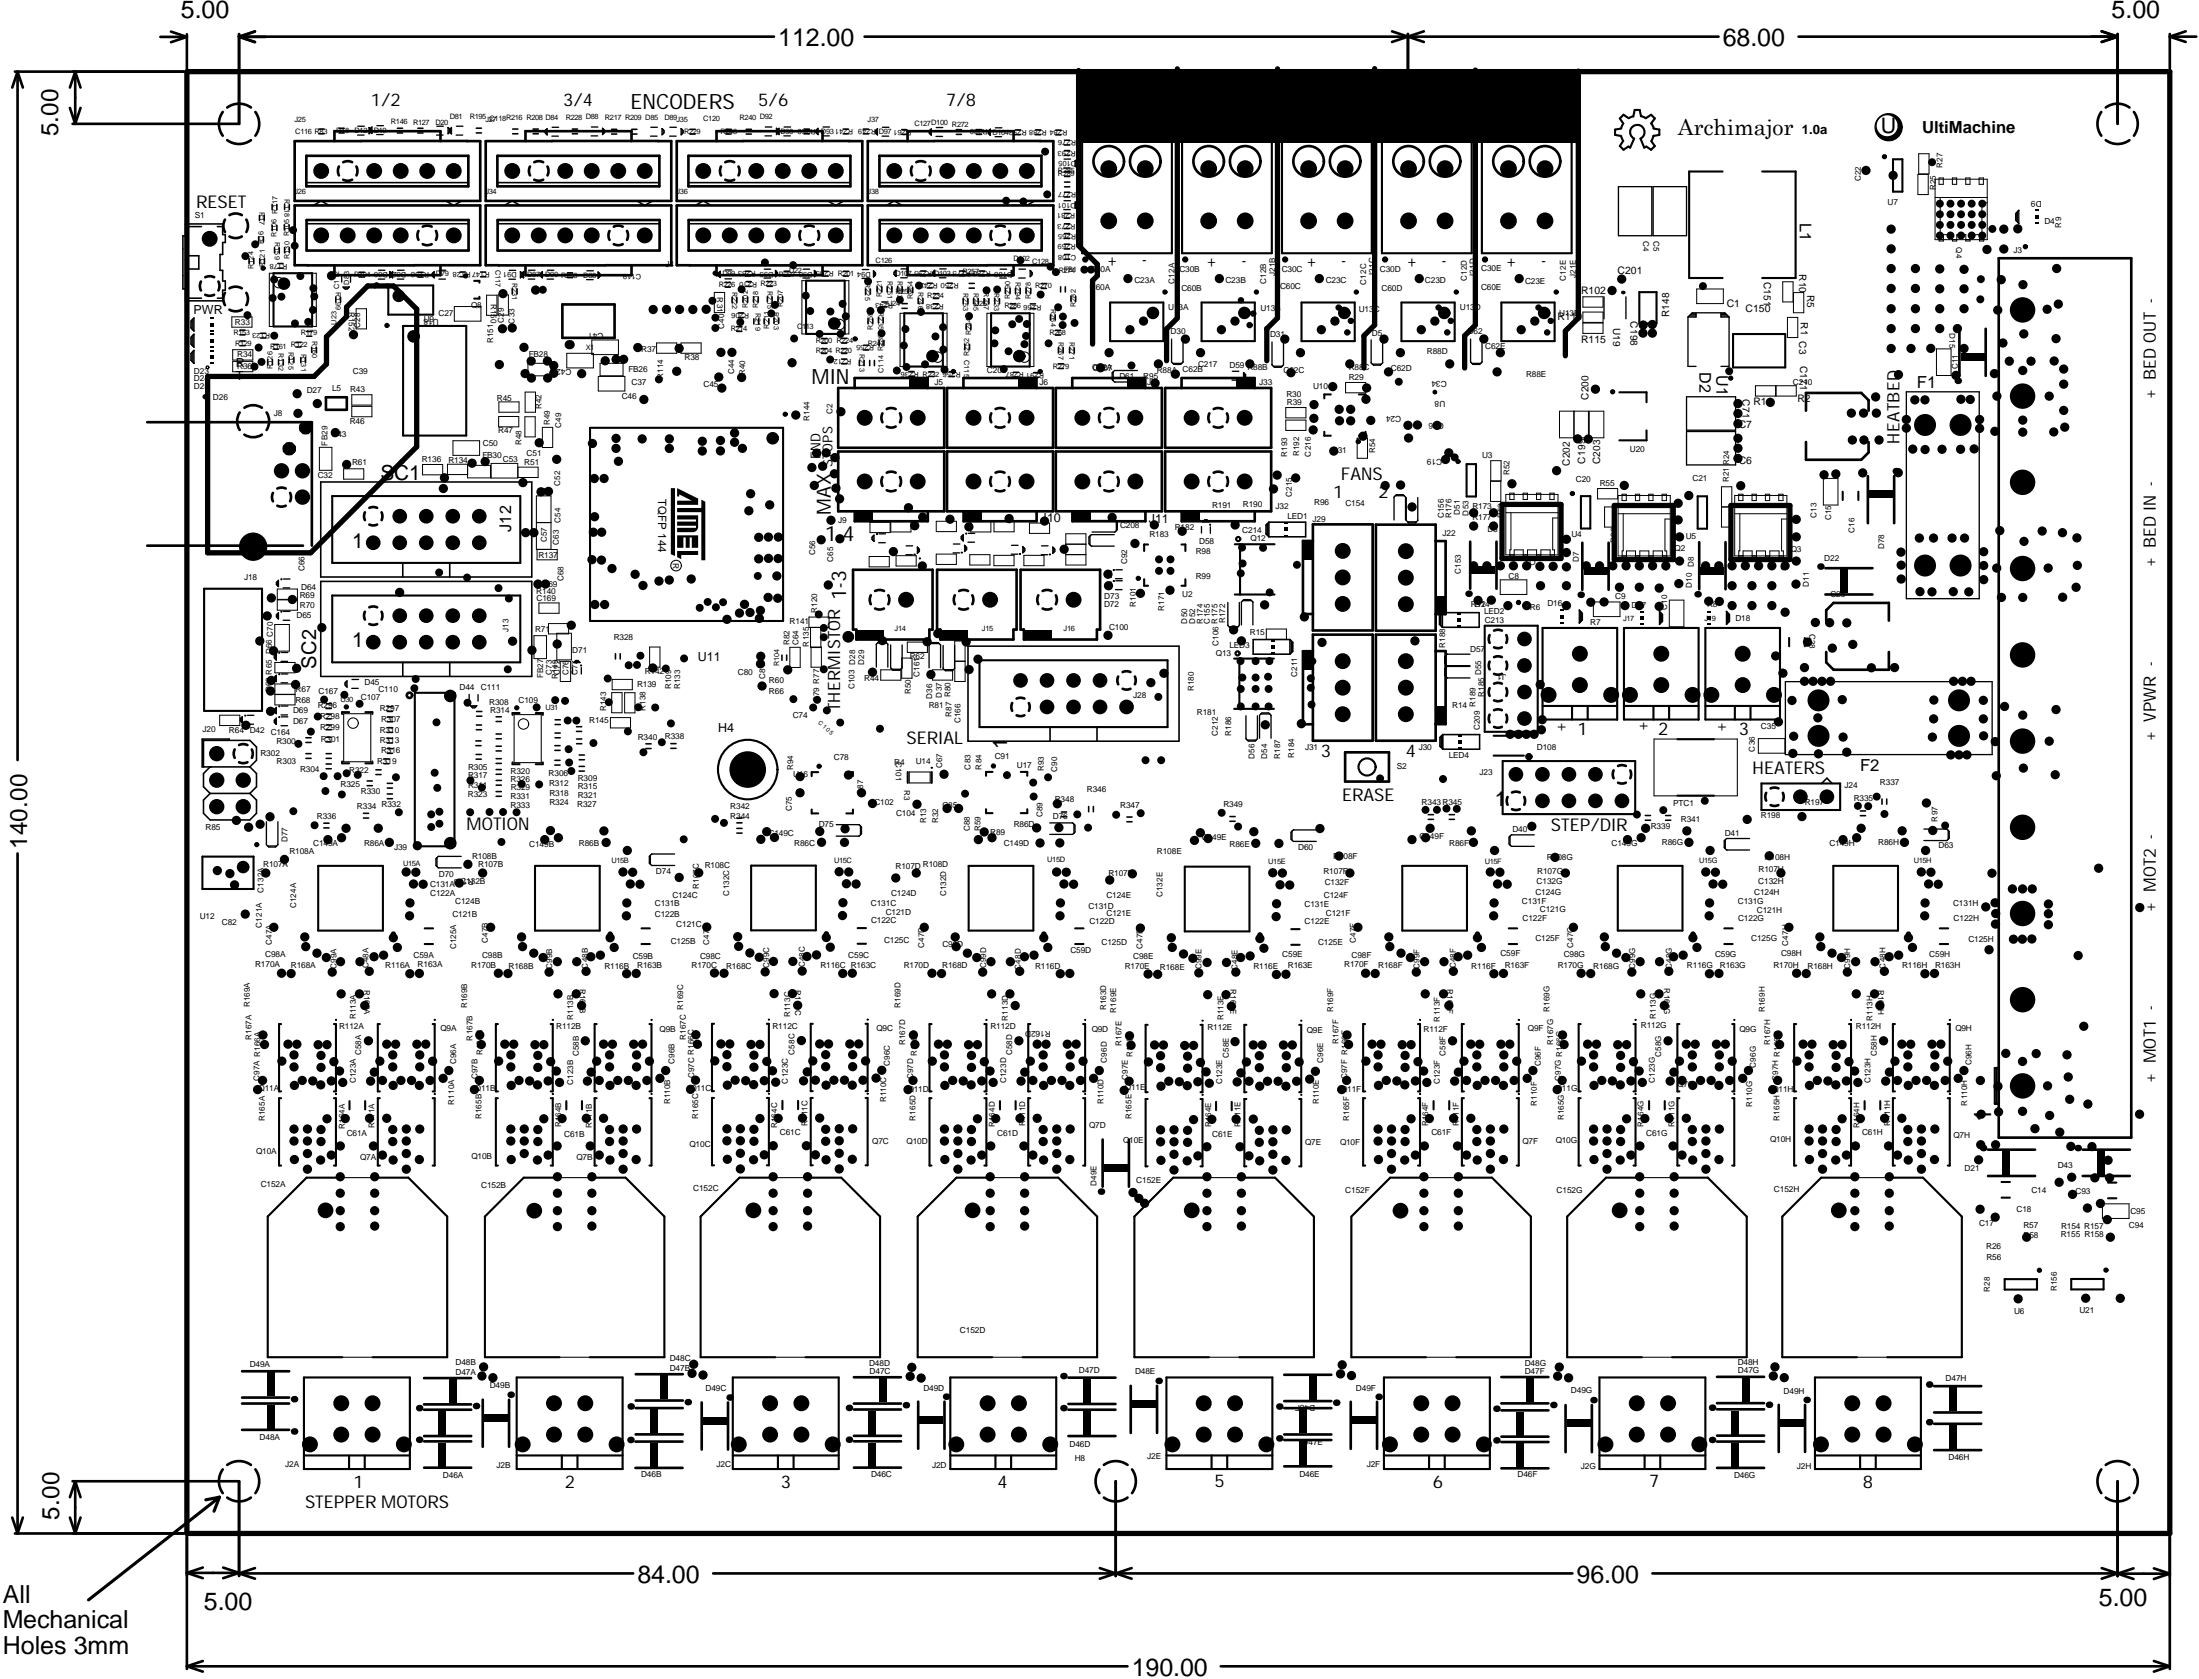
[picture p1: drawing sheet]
<svg xmlns="http://www.w3.org/2000/svg" width="702mm" height="536mm" viewBox="0 0 702 536" stroke-linecap="round" stroke-linejoin="round" font-family="sans-serif">
<defs><g id="words">
<g font-size="8">
<text x="57.7" y="5.7">5.00</text>
<text x="673.8" y="5.6">5.00</text>
<text x="248.3" y="14.7">112.00</text>
<text x="549.7" y="14.7">68.00</text>
<text x="203.4" y="504.9">84.00</text>
<text x="503.1" y="504.9">96.00</text>
<text x=".9" y="511.2">All</text>
<text x="65" y="513.5">5.00</text>
<text x="669.7" y="512.2">5.00</text>
<text x=".9" y="519.3">Mechanical</text>
<text x=".9" y="527.5">Holes 3mm</text>
<text x="361.1" y="534.5">190.00</text>
</g>
<g font-size="7.7">
<text x="18.6" y="43.5" transform="rotate(-90 18.6 43.5)">5.00</text>
<text x="8.6" y="270.9" transform="rotate(-90 8.6 270.9)">140.00</text>
<text x="635.4" y="357.9" transform="rotate(-90 635.4 357.9)">1</text>
<text x="18.8" y="484.8" transform="rotate(-90 18.8 484.8)">5.00</text>
</g>
<text font-size="7" x="535.4" y="42.9">Archimajor</text>
<text font-size="6.8" x="600.1" y="42.6">U</text>
<g font-size="6.7">
<text x="201.2" y="34.7">ENCODERS</text>
<text x="259" y="122.5">MIN</text>
<text x="263.2" y="172.6">1-4</text>
</g>
<g font-size="6.6">
<text x="121.4" y="153">SC1</text>
<text x="112.3" y="174.8">1</text>
<text x="112.3" y="206.5">1</text>
<text x="476.9" y="257.1">1</text>
</g>
<text font-size="6.5" x="270" y="191.4" transform="rotate(-90 270 191.4)">1-3</text>
<g font-size="6.4">
<text x="100.9" y="213.2" transform="rotate(-90 100.9 213.2)">SC2</text>
<text x="321.4" y="239.1" transform="rotate(-90 321.4 239.1)">1</text>
</g>
<text font-size="6.2" x="265.1" y="164.2" transform="rotate(-90 265.1 164.2)">MAX</text>
<g font-size="5.6">
<text x="118.3" y="33.9">1/2</text>
<text x="179.7" y="33.9">3/4</text>
<text x="242" y="33.9">5/6</text>
<text x="301.9" y="33.9">7/8</text>
<text x="62.6" y="66.4">RESET</text>
<text x="353.3" y="84.7">+</text>
<text x="364.5" y="84.4">-</text>
<text x="385" y="85.2">+</text>
<text x="396.2" y="84.9">-</text>
<text x="416.9" y="85">+</text>
<text x="428.1" y="84.7">-</text>
<text x="448.9" y="85">+</text>
<text x="460.1" y="84.7">-</text>
<text x="480.6" y="85.1">+</text>
<text x="491.8" y="84.8">-</text>
<text x="427.8" y="153.1">FANS</text>
<text x="425.4" y="158.9">1</text>
<text x="439.9" y="158.9">2</text>
<text x="289.3" y="237.2">SERIAL</text>
<text x="503.3" y="234.4">1</text>
<text x="529.1" y="234.4">2</text>
<text x="554.9" y="234.4">3</text>
<text x="421.5" y="241.5">3</text>
<text x="448.6" y="241.5">4</text>
<text x="559.2" y="246.9">HEATERS</text>
<text x="428.2" y="255.3">ERASE</text>
<text x="148.9" y="264.6">MOTION</text>
<text x="494.9" y="265.1">STEP/DIR</text>
<text x="112.7" y="474.4">1</text>
<text x="180.2" y="474.4">2</text>
<text x="249.2" y="474.4">3</text>
<text x="318.3" y="474.4">4</text>
<text x="387.6" y="474.4">5</text>
<text x="457.2" y="474.4">6</text>
<text x="526.2" y="474.4">7</text>
<text x="594.5" y="474.4">8</text>
<text x="97.4" y="481">STEPPER MOTORS</text>
</g>
<g font-size="5.4">
<text x="687.9" y="127.4" transform="rotate(-90 687.9 127.4)">+ BED OUT -</text>
<text x="606.1" y="141.5" transform="rotate(-90 606.1 141.5)">HEATBED</text>
<text x="687.9" y="181" transform="rotate(-90 687.9 181)">+ BED IN -</text>
<text x="268.1" y="226.8" transform="rotate(-90 268.1 226.8)">THERMISTOR</text>
<text x="499.7" y="233.5" transform="rotate(-90 499.7 233.5)">+</text>
<text x="525.9" y="233.2" transform="rotate(-90 525.9 233.2)">+</text>
<text x="550.9" y="233.3" transform="rotate(-90 550.9 233.3)">+</text>
<text x="687.9" y="236.4" transform="rotate(-90 687.9 236.4)">+ VPWR -</text>
<text x="687.9" y="290.8" transform="rotate(-90 687.9 290.8)">+ MOT2 -</text>
<text x="687.9" y="345.3" transform="rotate(-90 687.9 345.3)">+ MOT1 -</text>
</g>
<g font-size="5.3">
<text x="613.3" y="42.4">UltiMachine</text>
<text x="611.7" y="123.7">F1</text>
<text x="593.5" y="245.9">F2</text>
</g>
<g font-size="5.2">
<text x="574.3" y="71" transform="rotate(90 574.3 71)">L1</text>
<text x="542.3" y="118.6" transform="rotate(90 542.3 118.6)">D2</text>
<text x="547.7" y="119.5" transform="rotate(90 547.7 119.5)">U1</text>
<text x="163.1" y="169.6" transform="rotate(-90 163.1 169.6)">J12</text>
</g>
<g font-size="4.4">
<text x="261.8" y="146.4" transform="rotate(-90 261.8 146.4)">END</text>
<text x="265.6" y="148.9" transform="rotate(-90 265.6 148.9)">STOPS</text>
</g>
<text font-size="4.2" x="575" y="42.8">1.0a</text>
<g font-size="4">
<text x="61.7" y="100.1">PWR</text>
<text x="75.2" y="117.2">R</text>
<text x="75.2" y="121.3">T</text>
<text x="332.1" y="166.6">J10</text>
<text x="366.5" y="166.8">J11</text>
<text x="222.7" y="210.9">U11</text>
<text x="229.2" y="233.5">H4</text>
</g>
<text font-size="3.7" x="210" y="159" transform="rotate(90 210 159)">TQFP 144</text>
<g font-size="3.3">
<text x="516.2" y="87.5">C201</text>
<text x="504.5" y="93.6">R102</text>
<text x="551" y="97.9">C1</text>
<text x="557" y="99.5">C150</text>
<text x="497" y="102.1">R119</text>
<text x="504.5" y="109.4">R115</text>
<text x="559.5" y="129.3">R11</text>
<text x="573.6" y="128.1">R2</text>
<text x="554.8" y="136.5">C7</text>
<text x="554.8" y="148">C6</text>
</g>
<g font-size="3.2">
<text x="562.8" y="89.9" transform="rotate(90 562.8 89.9)">C151</text>
<text x="574.1" y="87.4" transform="rotate(90 574.1 87.4)">R10</text>
<text x="576.6" y="94.1" transform="rotate(90 576.6 94.1)">R5</text>
<text x="532.7" y="101.2" transform="rotate(-90 532.7 101.2)">R148</text>
<text x="514.7" y="104.5" transform="rotate(90 514.7 104.5)">U19</text>
<text x="520.2" y="102.5" transform="rotate(90 520.2 102.5)">C198</text>
<text x="574.6" y="102.8" transform="rotate(90 574.6 102.8)">R1 C3</text>
<text x="574.4" y="116.6" transform="rotate(90 574.4 116.6)">C171</text>
<text x="506.9" y="127.5" transform="rotate(-90 506.9 127.5)">C200</text>
<text x="556" y="127.4" transform="rotate(90 556 127.4)">C71</text>
<text x="500.9" y="148.6" transform="rotate(-90 500.9 148.6)">C202</text>
<text x="505.8" y="147.9" transform="rotate(-90 505.8 147.9)">C199</text>
<text x="510.6" y="148.1" transform="rotate(-90 510.6 148.1)">C203</text>
</g>
<g font-size="2.7">
<text x="602.3" y="65.3">U7</text>
<text x="651.5" y="64.3" transform="rotate(-180 651.5 64.3)">D9</text>
<text x="62.2" y="69.5">S1</text>
<text x="652.4" y="71.3">D4</text>
<text x="642.5" y="80.8">J3</text>
<text x="212.4" y="85">J4</text>
<text x="347.9" y="86.7">C30A</text>
<text x="376.3" y="86.7">C30B</text>
<text x="409" y="86.8">C30C</text>
<text x="440.3" y="86.9">C30D</text>
<text x="472.6" y="86.6">C30E</text>
<text x="347.7" y="92.5">C60A</text>
<text x="362" y="90.2">C23A</text>
<text x="377" y="92.8">C60B</text>
<text x="391" y="90.3">C23B</text>
<text x="408.4" y="92.2">C60C</text>
<text x="423" y="90.3">C23C</text>
<text x="440.8" y="93">C60D</text>
<text x="454.7" y="90.3">C23D</text>
<text x="472.6" y="92.4">C60E</text>
<text x="486.6" y="90.5">C23E</text>
<text x="139.9" y="100.8">C27</text>
<text x="140.1" y="101.7" transform="rotate(-180 140.1 101.7)">U18</text>
<text x="150.3" y="98.2">Q8</text>
<text x="372.8" y="99">U1</text>
<text x="376.1" y="99">3A</text>
<text x="402.2" y="99.2">U13B</text>
<text x="433.6" y="99.4">U13C</text>
<text x="465.8" y="98.8">U13D</text>
<text x="497.5" y="100.7">U13E</text>
<text x="75" y="103.6">R33</text>
<text x="135.2" y="102.8">U9</text>
<text x="192.6" y="106.2" transform="rotate(-180 192.6 106.2)">C41</text>
<text x="373.5" y="106.6">D30</text>
<text x="405.3" y="107.5">D31</text>
<text x="437.7" y="107.1">D5</text>
<text x="468.4" y="106.6">D62</text>
<text x="75.7" y="113.9">R34</text>
<text x="168.7" y="113.7">FB28</text>
<text x="204.6" y="112.1">R37</text>
<text x="455.3" y="112.8">R88D</text>
<text x="473.9" y="111.3">C62E</text>
<text x="61.9" y="119.3">D23</text>
<text x="75.7" y="117.6">R36</text>
<text x="112.6" y="119.3">C39</text>
<text x="182.3" y="117.8" transform="rotate(-180 182.3 117.8)">C42</text>
<text x="200.5" y="118.5">FB26</text>
<text x="218.4" y="114.9">R38</text>
<text x="314.9" y="119">C205</text>
<text x="348.5" y="118">C62A</text>
<text x="348.7" y="118.4">C207</text>
<text x="369.1" y="118.9">R88A C62B</text>
<text x="382.3" y="116.9">C217</text>
<text x="392.3" y="117.3">D59</text>
<text x="398" y="118">R88B</text>
<text x="409.6" y="118.9">C62C</text>
<text x="430.3" y="118.1">R88C</text>
<text x="443.8" y="118.2">C62D</text>
<text x="61.9" y="121.7">D24</text>
<text x="61.9" y="124.1">D25</text>
<text x="97.9" y="125.3">D27</text>
<text x="105.9" y="124.8">L5</text>
<text x="111.7" y="125">R43</text>
<text x="201.5" y="122.9">C37</text>
<text x="224.5" y="123.6">C45</text>
<text x="298.2" y="122.9">J5</text>
<text x="331.7" y="122.9">J6</text>
<text x="357.2" y="120.7">D61</text>
<text x="364.8" y="120.8">R95</text>
<text x="366.1" y="122.8">J7</text>
<text x="401.8" y="122.7">J33</text>
<text x="419" y="123.9">U10</text>
<text x="430.4" y="121.3">R29</text>
<text x="461.6" y="121.6" transform="rotate(-180 461.6 121.6)">C34</text>
<text x="487" y="120.1">R88E</text>
<text x="572.1" y="122.9">C210</text>
<text x="68" y="127.6">D26</text>
<text x="158.5" y="128">R45</text>
<text x="198.4" y="127.3">C46</text>
<text x="410.5" y="126.6">R30</text>
<text x="410.6" y="129.3">R39</text>
<text x="461.2" y="127.9" transform="rotate(-180 461.2 127.9)">U8</text>
<text x="87.4" y="132.8">J8</text>
<text x="111.6" y="135.4">R46</text>
<text x="159" y="138">R47</text>
<text x="447.1" y="132.6" transform="rotate(-180 447.1 132.6)">C24</text>
<text x="460.7" y="134.9" transform="rotate(-180 460.7 134.9)">C26</text>
<text x="105.8" y="139.4">C43</text>
<text x="154.1" y="142.4">C50</text>
<text x="112.4" y="148.4">R61</text>
<text x="134.6" y="147.5">R136</text>
<text x="143.1" y="147.5">R134</text>
<text x="154" y="146">FB30</text>
<text x="160.5" y="147.4">C53</text>
<text x="167.3" y="148.4">R51</text>
<text x="168.1" y="145.5">C51</text>
<text x="425" y="144.4">C31</text>
<text x="460.2" y="146.6" transform="rotate(-180 460.2 146.6)">C19</text>
<text x="472.9" y="146.1">U3</text>
<text x="520.1" y="144.3">U20</text>
<text x="101.4" y="152.5">C32</text>
<text x="502.9" y="153.9">C20</text>
<text x="510.4" y="155.1">R55</text>
<text x="540.1" y="153.4">C21</text>
<text x="171.4" y="157.7">C55</text>
<text x="386.7" y="161.9">R191</text>
<text x="396.6" y="161.7">R190</text>
<text x="419.3" y="161.2">R96</text>
<text x="429.3" y="161.3">C154</text>
<text x="267.5" y="166.7">J9</text>
<text x="407" y="162.5">J32</text>
<text x="410.8" y="165.4">LED1</text>
<text x="418.8" y="166.5">J29</text>
<text x="469.8" y="165.7">R177</text>
<text x="469.8" y="162.2">R173</text>
<text x="357.4" y="168.4">C208</text>
<text x="366.8" y="171.4">R183</text>
<text x="374.9" y="169">R182</text>
<text x="382.7" y="173.4">D58</text>
<text x="396.4" y="170.1">C214</text>
<text x="399" y="172.4">Q12</text>
<text x="460.3" y="170.8">J22</text>
<text x="474.6" y="169.7">D6</text>
<text x="501.4" y="171.4">U4</text>
<text x="537.9" y="171.8">U5</text>
<text x="171.8" y="177.9">R137</text>
<text x="214.7" y="179.7" transform="rotate(90 214.7 179.7)">R</text>
<text x="381.6" y="176.6">R98</text>
<text x="490.1" y="178.3" transform="rotate(-180 490.1 178.3)">Q1</text>
<text x="534.3" y="175.7">Q2</text>
<text x="571.4" y="176">Q3</text>
<text x="582.1" y="178.9">D22</text>
<text x="77.9" y="184.9">J18</text>
<text x="381.5" y="184.7">R99</text>
<text x="481.3" y="184.6">C8</text>
<text x="95.6" y="190.8">R69</text>
<text x="96.1" y="188.1">D64</text>
<text x="171.1" y="189.5">R140</text>
<text x="171.2" y="191.8">C169</text>
<text x="173.1" y="187.1">C69</text>
<text x="352.4" y="190.9">D73</text>
<text x="377.2" y="190.4">U2</text>
<text x="515.4" y="191.1">C9</text>
<text x="584.1" y="190.4">C25</text>
<text x="94.6" y="197">D65</text>
<text x="95.7" y="193.9">R70</text>
<text x="352.3" y="193.5">D72</text>
<text x="469.3" y="193.6">RD14</text>
<text x="471.2" y="193.6">12</text>
<text x="473.6" y="195.9">LED2</text>
<text x="488.2" y="194.5">R6</text>
<text x="493.8" y="193.1">D16</text>
<text x="520.6" y="194">D17</text>
<text x="544.7" y="193.5">R8</text>
<text x="170.7" y="201.6">R71</text>
<text x="252" y="199">R141</text>
<text x="353.9" y="200.8">C100</text>
<text x="398.8" y="202.6">R15</text>
<text x="473.8" y="198.7">C213</text>
<text x="507.4" y="199.4">R7</text>
<text x="553.7" y="198.1">D18</text>
<text x="182.6" y="208.4">D71</text>
<text x="195.8" y="204">R328</text>
<text x="388" y="209.2">Q13</text>
<text x="392.3" y="206.6">LED3</text>
<text x="469.1" y="208">D57</text>
<text x="205.7" y="215">R142</text>
<text x="235.5" y="215.3">C80</text>
<text x="290.3" y="210.2">R62</text>
<text x="480.6" y="214.8" transform="rotate(-180 480.6 214.8)">J1</text>
<text x="94.3" y="220.6">R67</text>
<text x="101.6" y="221.3">C167</text>
<text x="116.3" y="218.5">D45</text>
<text x="120.8" y="220.8">C110</text>
<text x="146.6" y="220">D44</text>
<text x="153.4" y="220">C111</text>
<text x="203.3" y="219.1">R139</text>
<text x="245.4" y="221.3">R66</text>
<text x="245.4" y="217.8">R60</text>
<text x="275.8" y="217.2">R44</text>
<text x="93.5" y="227.4">D69</text>
<text x="94.3" y="224.2">R68</text>
<text x="101.4" y="225.8">R296</text>
<text x="115.2" y="223.1">C107</text>
<text x="121.2" y="226.9">R297</text>
<text x="156.1" y="224.9">R308</text>
<text x="156.4" y="227.3">R314</text>
<text x="165.5" y="224.3">C109</text>
<text x="296.4" y="225.7">R81</text>
<text x="361.6" y="222.6">J28</text>
<text x="463.4" y="225.7">R14</text>
<text x="493.3" y="222.7">P1</text>
<text x="64.6" y="233.5">J20</text>
<text x="73.1" y="233.9">R64 D42</text>
<text x="93.5" y="231">D67</text>
<text x="102.1" y="232.7">R299</text>
<text x="102.1" y="229.4">R298</text>
<text x="121.2" y="233.6">R310</text>
<text x="121.6" y="230.4">R307</text>
<text x="188" y="230.7">R145</text>
<text x="253" y="229">C74</text>
<text x="381.9" y="228">R181</text>
<text x="561.9" y="232.4">C35</text>
<text x="86.4" y="234.5">C164</text>
<text x="88.2" y="237.2">R300</text>
<text x="102.3" y="236.8">R301</text>
<text x="121.2" y="237.1">R313</text>
<text x="203.5" y="236.1">R340</text>
<text x="212.2" y="235.6">R338</text>
<text x="416.4" y="239.2">J31</text>
<text x="452.7" y="239.2">J30</text>
<text x="490.4" y="239.3">D108</text>
<text x="83.1" y="241.2">R302</text>
<text x="88.3" y="243.6">R303</text>
<text x="120.3" y="243.6">R319</text>
<text x="121.6" y="240.3">R316</text>
<text x="149.4" y="245.5">R305</text>
<text x="266.1" y="242.3">C78</text>
<text x="285.3" y="244.1">R4</text>
<text x="292.2" y="243.5">U14</text>
<text x="317.4" y="242.2">C91</text>
<text x="324.5" y="244.9">U17</text>
<text x="445.7" y="245.3">S2</text>
<text x="462.3" y="241.8">LED4</text>
<text x="95.7" y="246.4">R304</text>
<text x="108.7" y="250.9">R325</text>
<text x="111.4" y="246.6">R322</text>
<text x="149.4" y="248">R317</text>
<text x="149.4" y="251.2">R311</text>
<text x="162.9" y="249.5">R326</text>
<text x="162.9" y="247">R320</text>
<text x="175.1" y="247.6">R306</text>
<text x="175.2" y="250.6">R312</text>
<text x="184.4" y="251.8">R315</text>
<text x="184.4" y="249">R309</text>
<text x="253.1" y="247.8">U16</text>
<text x="472.1" y="247.2">J23</text>
<text x="588.6" y="251.2">J24</text>
<text x="599.9" y="250.4">R337</text>
<text x="113.9" y="257.9">R334 R332</text>
<text x="115.1" y="253.4">R330</text>
<text x="149.3" y="254.1">R323</text>
<text x="162.9" y="257.6">R333</text>
<text x="162.9" y="254.8">R331</text>
<text x="163" y="252.1">R329</text>
<text x="175.3" y="256.7">R324</text>
<text x="175.3" y="253.7">R318</text>
<text x="184.2" y="257.3">R327</text>
<text x="184.4" y="254.5">R321</text>
<text x="233" y="258">R342</text>
<text x="279" y="256.9">C102</text>
<text x="300.7" y="257.7">C85</text>
<text x="336.6" y="256">R348</text>
<text x="346.8" y="252.7">R346</text>
<text x="357.5" y="257.6">R347</text>
<text x="390.4" y="257.5">R349</text>
<text x="453.6" y="256.8">R343R345</text>
<text x="533.9" y="257">PTC1</text>
<text x="575.9" y="256.7">R197</text>
<text x="591.5" y="255.6">R335</text>
<text x="101.1" y="261.3">R336</text>
<text x="233" y="261.2">R344</text>
<text x="261.3" y="263.7">D75</text>
<text x="285.9" y="260.2">C104</text>
<text x="323.5" y="263.9">R86D</text>
<text x="336" y="261.3">D76</text>
<text x="536.3" y="262.2">R341</text>
<text x="561.9" y="261">R198</text>
<text x="65.6" y="264.6">R85</text>
<text x="99.9" y="269.8">C149A</text>
<text x="116.2" y="269.9">R86A</text>
<text x="168.9" y="270">C149B</text>
<text x="184.7" y="269.7">R86B</text>
<text x="245.2" y="266.6">C149C</text>
<text x="253.4" y="269.8">R86C</text>
<text x="316" y="266.2">R89</text>
<text x="320.3" y="269.8">C149D</text>
<text x="383.5" y="267.8">C149E</text>
<text x="392.4" y="270">R86E</text>
<text x="453" y="267.5">C149F</text>
<text x="462.4" y="269.7">R86F</text>
<text x="482.6" y="265.4">D40</text>
<text x="514.2" y="269.8">C149G</text>
<text x="526.8" y="264.5">R339</text>
<text x="530.3" y="269.6">R86G</text>
<text x="550.4" y="266.6">D41</text>
<text x="583.7" y="269.9">C149H</text>
<text x="599.3" y="269.5">R86H</text>
<text x="92.3" y="272.3">R108A</text>
<text x="125.7" y="271.2">J39</text>
<text x="150.6" y="274.1">R108B</text>
<text x="369.2" y="272.5">R108E</text>
<text x="414.3" y="271.2">D60</text>
<text x="425.4" y="274.1">R108F</text>
<text x="493.6" y="274.2">R108G</text>
<text x="563.1" y="274.3">R108H</text>
<text x="618.6" y="270.5">D63</text>
<text x="84" y="276.5">R107A</text>
<text x="140" y="279.7">D70</text>
<text x="151.2" y="280.5" transform="rotate(-180 151.2 280.5)">R100</text>
<text x="152.6" y="276.6">R107B</text>
<text x="209.3" y="278.6">D74</text>
<text x="224.9" y="276.8">R108C</text>
<text x="285.7" y="277.2">R107D</text>
<text x="294.5" y="276.5">R108D</text>
<text x="353.7" y="279.3">R107E</text>
<text x="422.3" y="278.9">R107F</text>
<text x="490.5" y="278.8">R107G</text>
<text x="561.1" y="278.2">R107H</text>
<text x="137.2" y="282.8">C131A</text>
<text x="137.3" y="285.7">C122A</text>
<text x="146.9" y="282">C132B</text>
<text x="214.5" y="286.5">C124C</text>
<text x="284.3" y="285.7">C124D</text>
<text x="353" y="286.3">C124E</text>
<text x="422.4" y="286.3">C124F</text>
<text x="422.7" y="282.3">C132F</text>
<text x="489.9" y="285.4">C124G</text>
<text x="490.3" y="282.1">C132G</text>
<text x="559.7" y="285.5">C124H</text>
<text x="561.1" y="282">C132H</text>
<text x="63.7" y="293">U12</text>
<text x="144.3" y="292.4">C121B</text>
<text x="145.3" y="288.3">C124B</text>
<text x="208.9" y="289">C131B</text>
<text x="208.9" y="292.6">C122B</text>
<text x="277.9" y="288.9">C131C</text>
<text x="282.6" y="291.7">C121D</text>
<text x="347.3" y="289.9">C131D</text>
<text x="353.1" y="292.2">C121E</text>
<text x="416.3" y="289.3">C131E</text>
<text x="423.1" y="292">C121F</text>
<text x="485.6" y="288.2">C131F</text>
<text x="485.8" y="293.9">C122F</text>
<text x="491.4" y="290.9">C121G</text>
<text x="554.5" y="288.5">C131G</text>
<text x="554.6" y="293.9">C122G</text>
<text x="560.6" y="291.2">C121H</text>
<text x="623.2" y="289">C131H</text>
<text x="623.4" y="293.9">C122H</text>
<text x="70.8" y="295.1">C82</text>
<text x="215.8" y="295.7">C121C</text>
<text x="277.9" y="294.3">C122C</text>
<text x="347.6" y="294.7">C122D</text>
<text x="416.3" y="294.7">C122E</text>
<text x="84.6" y="305.2">C98A</text>
<text x="131.9" y="305.5">C59A</text>
<text x="153.8" y="305.5">C98B</text>
<text x="201.9" y="305.8">C59B</text>
<text x="214" y="301.1">C125B</text>
<text x="223.4" y="306">C98C</text>
<text x="270.7" y="305.4">C59C</text>
<text x="282.1" y="300.9">C125C</text>
<text x="300.7" y="302">C98D</text>
<text x="341.5" y="304">C59D</text>
<text x="351.5" y="301.5">C125D</text>
<text x="361.6" y="305.8">C98E</text>
<text x="409.2" y="305.4">C59E</text>
<text x="420.6" y="301.3">C125E</text>
<text x="431.3" y="305.5">C98F</text>
<text x="478.8" y="304.8">C59F</text>
<text x="489.9" y="300.1">C125F</text>
<text x="499" y="305.4">C98G</text>
<text x="547.3" y="305.2">C59G</text>
<text x="558.8" y="300.1">C125G</text>
<text x="568.3" y="305">C98H</text>
<text x="615.6" y="305.2">C59H</text>
<text x="628.1" y="300.3">C125H</text>
<text x="81.4" y="308.3">R170A</text>
<text x="92.8" y="308.9">R168A</text>
<text x="122.9" y="308.9">R116A</text>
<text x="133.3" y="308.5">R163A</text>
<text x="150.3" y="308.7">R170B</text>
<text x="162.3" y="308.9">R168B</text>
<text x="192.8" y="308.9">R116B</text>
<text x="203.3" y="308.8">R163B</text>
<text x="220.7" y="308.8">R170C</text>
<text x="231.7" y="308.9">R168C</text>
<text x="261.8" y="308.9">R116C R163C</text>
<text x="288.4" y="308.6">R170D</text>
<text x="300.6" y="308.8">R168D</text>
<text x="330.3" y="309">R116D</text>
<text x="358.9" y="309.1">R170E</text>
<text x="370.1" y="309.3">R168E</text>
<text x="399.9" y="309.1">R116E</text>
<text x="411" y="308.9">R163E</text>
<text x="428.9" y="308.5">R170F</text>
<text x="439.8" y="308.9">R168F</text>
<text x="469.5" y="308.9">R116F</text>
<text x="480.2" y="308.7">R163F</text>
<text x="497.1" y="308.7">R170G</text>
<text x="508.4" y="309">R168G</text>
<text x="538.3" y="308.7">R116G</text>
<text x="548.8" y="308.7">R163G</text>
<text x="565.9" y="308.7">R170H</text>
<text x="576.8" y="308.9">R168H</text>
<text x="606.9" y="308.6">R116H</text>
<text x="617.5" y="308.9">R163H</text>
<text x="108.2" y="328.1">R112A</text>
<text x="140.5" y="328.9">Q9A</text>
<text x="177.5" y="328.3">R112B</text>
<text x="210.5" y="329.2">Q9B</text>
<text x="246.5" y="328.3">R112C</text>
<text x="279.7" y="328.8">Q9C</text>
<text x="316" y="328.3">R112D</text>
<text x="335.3" y="328.9" transform="rotate(-180 335.3 328.9)">R162D</text>
<text x="348.3" y="329.2">Q9D</text>
<text x="385.3" y="328.5">R112E</text>
<text x="417" y="329.4">Q9E</text>
<text x="454.2" y="329.2">R112F</text>
<text x="487.6" y="328.7">Q9F</text>
<text x="523.6" y="328">R112G</text>
<text x="555" y="329.3">Q9G</text>
<text x="592.2" y="328.2">R112H</text>
<text x="623.9" y="329">Q9H</text>
<text x="82.5" y="348">Q11A</text>
<text x="151.5" y="348">Q11B</text>
<text x="220.3" y="348">Q11C</text>
<text x="359" y="347.7">Q11E</text>
<text x="496.5" y="348">Q11G</text>
<text x="535.2" y="346.6">Q7G</text>
<text x="289.6" y="348.4">Q11D</text>
<text x="427.9" y="348.4">Q11F</text>
<text x="565.5" y="348.2">Q11H</text>
<text x="347.5" y="359.7">Q7D</text>
<text x="110.6" y="362.2">C61A</text>
<text x="180" y="362.5">C61B</text>
<text x="220" y="365.7">Q10C</text>
<text x="248.9" y="362">C61C</text>
<text x="278.3" y="364.8">Q7C</text>
<text x="289.3" y="364.9">Q10D</text>
<text x="318.2" y="362.2">C61D</text>
<text x="358.4" y="364.5">Q</text>
<text x="360.3" y="364.5">10E</text>
<text x="386.8" y="362.6">C61E</text>
<text x="416.4" y="365.2">Q7E</text>
<text x="427.6" y="365.1">Q10F</text>
<text x="456.7" y="361.9">C61F</text>
<text x="485.8" y="364.7">Q7F</text>
<text x="496.4" y="364.4">Q10G</text>
<text x="525.3" y="362.2">C61G</text>
<text x="564.8" y="364.2">Q10H</text>
<text x="594.2" y="362.1">C61H</text>
<text x="623.3" y="363">Q7H</text>
<text x="81.7" y="368">Q10A</text>
<text x="114.9" y="369.8">Q7A</text>
<text x="150.4" y="369.6">Q10B</text>
<text x="183.9" y="369.9">Q7B</text>
<text x="362.6" y="377.2">C152E</text>
<text x="626.9" y="373.5">D21</text>
<text x="656.6" y="372.7">D43</text>
<text x="83.2" y="378.7">C152A</text>
<text x="153.5" y="379">C152B</text>
<text x="221.2" y="380">C152C</text>
<text x="429.3" y="380.4">C152F</text>
<text x="496.7" y="380.4">C152G</text>
<text x="566.1" y="380.2">C152H</text>
<text x="648.2" y="380.6">C14</text>
<text x="662.3" y="380.7">C93</text>
<text x="643.5" y="386.6">C18</text>
<text x="679.8" y="387">C95</text>
<text x="631.5" y="390.9">C17</text>
<text x="645.6" y="391.7">R57</text>
<text x="645.7" y="394.9">R58</text>
<text x="657.6" y="394.6">R155 R158</text>
<text x="657.6" y="391.9">R154 R157</text>
<text x="679.3" y="391.6">C94</text>
<text x="633.8" y="398.4">R26</text>
<text x="633.8" y="401.9">R56</text>
<text x="642.7" y="419">U6</text>
<text x="663.5" y="418.7">U21</text>
<text x="306.3" y="425.3">C152D</text>
<text x="79.7" y="436.1">D49A</text>
<text x="145.4" y="435.3">D48B</text>
<text x="213.7" y="434.1">D48C</text>
<text x="213.7" y="437.1">D47B</text>
<text x="277.3" y="435.8">D48D</text>
<text x="344.3" y="437.9">D47D</text>
<text x="486.5" y="435.7">D48G</text>
<text x="554.5" y="435.4">D48H</text>
<text x="554.6" y="438">D47G</text>
<text x="145.4" y="438.6">D47A</text>
<text x="156.3" y="442.8">D49B</text>
<text x="225.1" y="443.7">D49C</text>
<text x="277.5" y="438.4">D47C</text>
<text x="294.6" y="443.7">D49D</text>
<text x="362.2" y="438.3">D48E</text>
<text x="432.7" y="443.7">D49F</text>
<text x="486.5" y="438.1">D47F</text>
<text x="620.8" y="440.4">D47H</text>
<text x="419.7" y="448.2" transform="rotate(-180 419.7 448.2)">D48F</text>
<text x="501.3" y="444.2">D49G</text>
<text x="569.1" y="444.7">D49H</text>
<text x="82.9" y="459.3">D48A</text>
<text x="341.3" y="461.5">D46D</text>
<text x="415.7" y="461">D</text>
<text x="417.5" y="461">47E</text>
<text x="91" y="467.8">J2A</text>
<text x="342.9" y="466.1">H8</text>
<text x="366.1" y="465.2">J2E</text>
<text x="436.1" y="467.9">J2F</text>
<text x="621.8" y="465.7">D46H</text>
<text x="141.3" y="471.3">D46A</text>
<text x="158.4" y="468.1">J2B</text>
<text x="204.6" y="471">D46B</text>
<text x="228.6" y="468">J2C</text>
<text x="277.9" y="471.2">D46C</text>
<text x="297.4" y="468.1">J2D</text>
<text x="414.6" y="470.9">D46E</text>
<text x="484.2" y="471.1">D46F</text>
<text x="504.4" y="468.6">J2G</text>
<text x="553.3" y="471.3">D46G</text>
<text x="573.4" y="468.7">J2H</text>
</g>
<g font-size="2.6">
<text x="619.8" y="53.6" transform="rotate(-90 619.8 53.6)">R27</text>
<text x="593.7" y="57.9" transform="rotate(-90 593.7 57.9)">C22</text>
<text x="617.7" y="60.7" transform="rotate(-90 617.7 60.7)">R25</text>
<text x="524.3" y="76.8" transform="rotate(90 524.3 76.8)">C4</text>
<text x="527.6" y="76.9" transform="rotate(90 527.6 76.9)">C5</text>
<text x="657.7" y="72.6" transform="rotate(-90 657.7 72.6)">R9</text>
<text x="624.1" y="78.9" transform="rotate(90 624.1 78.9)">Q4</text>
<text x="406.9" y="88" transform="rotate(-90 406.9 88)">J21B</text>
<text x="438.7" y="88.3" transform="rotate(-90 438.7 88.3)">J21C</text>
<text x="468.1" y="89.7" transform="rotate(-90 468.1 89.7)">C12D</text>
<text x="470.8" y="88.6" transform="rotate(-90 470.8 88.6)">J21D</text>
<text x="499.7" y="89.5" transform="rotate(-90 499.7 89.5)">C12E</text>
<text x="502.9" y="88.7" transform="rotate(-90 502.9 88.7)">J21E</text>
<text x="228.9" y="94.9" transform="rotate(90 228.9 94.9)">R31</text>
<text x="374.8" y="90.5" transform="rotate(-90 374.8 90.5)">C12A</text>
<text x="404" y="90.6" transform="rotate(-90 404 90.6)">C12B</text>
<text x="436" y="90.8" transform="rotate(-90 436 90.8)">C12C</text>
<text x="111.3" y="99.4" transform="rotate(90 111.3 99.4)">R152</text>
<text x="156.6" y="96.9" transform="rotate(90 156.6 96.9)">R150</text>
<text x="114.9" y="104.6" transform="rotate(-90 114.9 104.6)">C28</text>
<text x="160.7" y="103" transform="rotate(-90 160.7 103)">C29</text>
<text x="164.2" y="103.2" transform="rotate(-90 164.2 103.2)">C33</text>
<text x="231.1" y="104.9" transform="rotate(-90 231.1 104.9)">C40</text>
<text x="622.1" y="106.2" transform="rotate(90 622.1 106.2)">D15</text>
<text x="157.4" y="109.5" transform="rotate(-90 157.4 109.5)">R151</text>
<text x="234.2" y="119.3" transform="rotate(-90 234.2 119.3)">C44</text>
<text x="237.8" y="119.7" transform="rotate(-90 237.8 119.7)">R40</text>
<text x="624.7" y="117.8" transform="rotate(-90 624.7 117.8)">C11</text>
<text x="211.6" y="120.8" transform="rotate(-90 211.6 120.8)">R114</text>
<text x="172.8" y="130.6" transform="rotate(-90 172.8 130.6)">R42</text>
<text x="175.5" y="135.6" transform="rotate(-90 175.5 135.6)">R49</text>
<text x="179" y="136.4" transform="rotate(-90 179 136.4)">C49</text>
<text x="258.4" y="134.3" transform="rotate(-90 258.4 134.3)">R144</text>
<text x="265.7" y="132" transform="rotate(-90 265.7 132)">C2</text>
<text x="104.5" y="142.1" transform="rotate(-90 104.5 142.1)">FB29</text>
<text x="166.4" y="142" transform="rotate(-90 166.4 142)">R48</text>
<text x="410.7" y="145.7" transform="rotate(-90 410.7 145.7)">R193</text>
<text x="414.6" y="145.6" transform="rotate(-90 414.6 145.6)">R192</text>
<text x="418.3" y="145.6" transform="rotate(-90 418.3 145.6)">C216</text>
<text x="438.8" y="144.6" transform="rotate(-90 438.8 144.6)">R54</text>
<text x="178.8" y="155" transform="rotate(-90 178.8 155)">C52</text>
<text x="481.6" y="151.6" transform="rotate(-90 481.6 151.6)">R52</text>
<text x="551.6" y="153.9" transform="rotate(-90 551.6 153.9)">R21 R24</text>
<text x="412.2" y="158.4" transform="rotate(-90 412.2 158.4)">C215</text>
<text x="178.9" y="166.8" transform="rotate(-90 178.9 166.8)">C54</text>
<text x="460.7" y="165.3" transform="rotate(-90 460.7 165.3)">C156</text>
<text x="463.1" y="165.3" transform="rotate(-90 463.1 165.3)">R176</text>
<text x="465.8" y="164.2" transform="rotate(-90 465.8 164.2)">D51</text>
<text x="468.6" y="164.4" transform="rotate(-90 468.6 164.4)">D53</text>
<text x="479.7" y="165.3" transform="rotate(-90 479.7 165.3)">R53</text>
<text x="579.6" y="165.2" transform="rotate(-90 579.6 165.2)">C13</text>
<text x="584.3" y="166" transform="rotate(-90 584.3 166)">C15</text>
<text x="174.5" y="172.9" transform="rotate(-90 174.5 172.9)">C57</text>
<text x="178.3" y="173.8" transform="rotate(-90 178.3 173.8)">C63</text>
<text x="515.8" y="173.1" transform="rotate(-90 515.8 173.1)">R20</text>
<text x="591.8" y="170" transform="rotate(-90 591.8 170)">C16</text>
<text x="260.1" y="177.1" transform="rotate(-90 260.1 177.1)">C56</text>
<text x="265.9" y="179.2" transform="rotate(-90 265.9 179.2)">C65</text>
<text x="359.7" y="180" transform="rotate(-90 359.7 180)">C92</text>
<text x="503.8" y="179.3" transform="rotate(-90 503.8 179.3)">D7</text>
<text x="601.2" y="175.2" transform="rotate(-90 601.2 175.2)">D78</text>
<text x="97.1" y="182.2" transform="rotate(-90 97.1 182.2)">C66</text>
<text x="179.8" y="185.3" transform="rotate(-90 179.8 185.3)">C68</text>
<text x="466.2" y="183" transform="rotate(-90 466.2 183)">C153</text>
<text x="539.9" y="187.5" transform="rotate(-90 539.9 187.5)">D10 D8</text>
<text x="577.2" y="187.1" transform="rotate(-90 577.2 187.1)">D11</text>
<text x="260.8" y="195.5" transform="rotate(-90 260.8 195.5)">R120</text>
<text x="362.5" y="193.5" transform="rotate(-90 362.5 193.5)">R101</text>
<text x="371.5" y="194.8" transform="rotate(-90 371.5 194.8)">R171</text>
<text x="532" y="194.6" transform="rotate(-90 532 194.6)">C10</text>
<text x="162.2" y="201.6" transform="rotate(-90 162.2 201.6)">J13</text>
<text x="378.8" y="198.9" transform="rotate(-90 378.8 198.9)">D50</text>
<text x="381.4" y="198.9" transform="rotate(-90 381.4 198.9)">D52</text>
<text x="383.8" y="198.9" transform="rotate(-90 383.8 198.9)">R174</text>
<text x="386.1" y="198.9" transform="rotate(-90 386.1 198.9)">C155</text>
<text x="390.9" y="198.8" transform="rotate(-90 390.9 198.8)">R172</text>
<text x="577.4" y="202.1" transform="rotate(90 577.4 202.1)">C38</text>
<text x="252" y="205.8" transform="rotate(-90 252 205.8)">R82</text>
<text x="254.7" y="205.8" transform="rotate(-90 254.7 205.8)">C64</text>
<text x="258" y="206.2" transform="rotate(-90 258 206.2)">R135</text>
<text x="388.8" y="206.1" transform="rotate(-90 388.8 206.1)">C106 R175</text>
<text x="461.1" y="206.7" transform="rotate(-90 461.1 206.7)">R188</text>
<text x="176.1" y="215.3" transform="rotate(-90 176.1 215.3)">C73</text>
<text x="178.7" y="215.3" transform="rotate(-90 178.7 215.3)">C72</text>
<text x="181.3" y="215.3" transform="rotate(-90 181.3 215.3)">C76</text>
<text x="184.3" y="215.3" transform="rotate(-90 184.3 215.3)">C77</text>
<text x="275.7" y="212.1" transform="rotate(-90 275.7 212.1)">D29</text>
<text x="293.5" y="215.9" transform="rotate(-90 293.5 215.9)">C161</text>
<text x="413.9" y="216" transform="rotate(-90 413.9 216)">C211</text>
<text x="472.6" y="215.4" transform="rotate(-90 472.6 215.4)">D55</text>
<text x="86.6" y="220.8" transform="rotate(-90 86.6 220.8)">D68 R65 D66 C70</text>
<text x="173.3" y="216.4" transform="rotate(-90 173.3 216.4)">FB27</text>
<text x="178" y="216.6" transform="rotate(-90 178 216.6)">R149</text>
<text x="214.1" y="219.9" transform="rotate(-90 214.1 219.9)">R109</text>
<text x="217.1" y="219.9" transform="rotate(-90 217.1 219.9)">R133</text>
<text x="244.1" y="216.5" transform="rotate(-90 244.1 216.5)">C81</text>
<text x="272.7" y="219.9" transform="rotate(-90 272.7 219.9)">C103 D28</text>
<text x="290.6" y="221.5" transform="rotate(-90 290.6 221.5)">R50</text>
<text x="380.9" y="220.4" transform="rotate(-90 380.9 220.4)">R180</text>
<text x="193.4" y="226.8" transform="rotate(-90 193.4 226.8)">R143</text>
<text x="205.9" y="226.7" transform="rotate(-90 205.9 226.7)">R138</text>
<text x="261.4" y="224" transform="rotate(-90 261.4 224)">C79 R77</text>
<text x="297.4" y="223" transform="rotate(-90 297.4 223)">D36</text>
<text x="300.5" y="222.5" transform="rotate(-90 300.5 222.5)">D37</text>
<text x="470.9" y="225.4" transform="rotate(-90 470.9 225.4)">R189</text>
<text x="473.6" y="222.2" transform="rotate(-90 473.6 222.2)">R185</text>
<text x="303.6" y="228.6" transform="rotate(-90 303.6 228.6)">R87 R80</text>
<text x="306.5" y="230.7" transform="rotate(-90 306.5 230.7)">C166</text>
<text x="472.2" y="233" transform="rotate(-90 472.2 233)">C209</text>
<text x="388.6" y="234.7" transform="rotate(-90 388.6 234.7)">C212</text>
<text x="392.8" y="234.7" transform="rotate(-90 392.8 234.7)">R186</text>
<text x="559.9" y="239.7" transform="rotate(-90 559.9 239.7)">C36</text>
<text x="253.1" y="245.7" transform="rotate(-90 253.1 245.7)">R94</text>
<text x="285.8" y="242.9" transform="rotate(90 285.8 242.9)">C101</text>
<text x="300.6" y="245.1" transform="rotate(-90 300.6 245.1)">C67</text>
<text x="309.7" y="245.5" transform="rotate(-90 309.7 245.5)">C83</text>
<text x="313.2" y="245.5" transform="rotate(-90 313.2 245.5)">R84</text>
<text x="333.1" y="246" transform="rotate(-90 333.1 246)">R93</text>
<text x="400.3" y="242.1" transform="rotate(-90 400.3 242.1)">D56</text>
<text x="404.4" y="242" transform="rotate(-90 404.4 242)">D54</text>
<text x="408.5" y="242.1" transform="rotate(-90 408.5 242.1)">R187</text>
<text x="412.9" y="241.7" transform="rotate(-90 412.9 241.7)">R184</text>
<text x="288.5" y="251.9" transform="rotate(90 288.5 251.9)">R3</text>
<text x="337.4" y="246.2" transform="rotate(-90 337.4 246.2)">C90</text>
<text x="275.4" y="253.6" transform="rotate(-90 275.4 253.6)">C87</text>
<text x="252.6" y="258.7" transform="rotate(-90 252.6 258.7)">C75</text>
<text x="295.5" y="262.5" transform="rotate(-90 295.5 262.5)">R13</text>
<text x="299.4" y="262.5" transform="rotate(-90 299.4 262.5)">R32</text>
<text x="332.6" y="260.6" transform="rotate(-90 332.6 260.6)">C89</text>
<text x="618.3" y="262" transform="rotate(-90 618.3 262)">R97</text>
<text x="91.8" y="268.6" transform="rotate(-90 91.8 268.6)">D77</text>
<text x="309.4" y="265.2" transform="rotate(-90 309.4 265.2)">C88</text>
<text x="312.9" y="265.2" transform="rotate(-90 312.9 265.2)">R59</text>
<text x="84" y="284.7" transform="rotate(-90 84 284.7)">C132A</text>
<text x="223" y="283.6" transform="rotate(-90 223 283.6)">R107C</text>
<text x="232.7" y="285.6" transform="rotate(-90 232.7 285.6)">C132C</text>
<text x="301.9" y="285.9" transform="rotate(-90 301.9 285.9)">C132D</text>
<text x="371" y="286.2" transform="rotate(-90 371 286.2)">C132E</text>
<text x="94.5" y="289.7" transform="rotate(-90 94.5 289.7)">C124A</text>
<text x="83.6" y="295.9" transform="rotate(-90 83.6 295.9)">C121A</text>
<text x="86.7" y="301.4" transform="rotate(-90 86.7 301.4)">C47A</text>
<text x="145.5" y="302.8" transform="rotate(-90 145.5 302.8)">C125A</text>
<text x="155.7" y="300.8" transform="rotate(-90 155.7 300.8)">C47B</text>
<text x="226.3" y="301.5" transform="rotate(-90 226.3 301.5)">C47C</text>
<text x="294.9" y="302.4" transform="rotate(-90 294.9 302.4)">C47D</text>
<text x="364.6" y="302.7" transform="rotate(-90 364.6 302.7)">C47E</text>
<text x="432.6" y="300.7" transform="rotate(-90 432.6 300.7)">C47F</text>
<text x="502" y="302.4" transform="rotate(-90 502 302.4)">C47G</text>
<text x="570.6" y="301.6" transform="rotate(-90 570.6 301.6)">C47H</text>
<text x="107.3" y="309.1" transform="rotate(-90 107.3 309.1)">C99A</text>
<text x="117.6" y="308.9" transform="rotate(-90 117.6 308.9)">C48A</text>
<text x="176.2" y="309.1" transform="rotate(-90 176.2 309.1)">C99B</text>
<text x="187.6" y="308.9" transform="rotate(-90 187.6 308.9)">C48B</text>
<text x="245.4" y="308.8" transform="rotate(-90 245.4 308.8)">C99C</text>
<text x="256.8" y="308.5" transform="rotate(-90 256.8 308.5)">C48C</text>
<text x="314.6" y="308.9" transform="rotate(-90 314.6 308.9)">C99D</text>
<text x="325.8" y="309.3" transform="rotate(-90 325.8 309.3)">C48D</text>
<text x="383.4" y="309.2" transform="rotate(-90 383.4 309.2)">C99E</text>
<text x="394.9" y="309.3" transform="rotate(-90 394.9 309.3)">C48E</text>
<text x="453" y="309.1" transform="rotate(-90 453 309.1)">C99F</text>
<text x="464.5" y="308.8" transform="rotate(-90 464.5 308.8)">C48F</text>
<text x="521.8" y="309" transform="rotate(-90 521.8 309)">C99G</text>
<text x="533.5" y="309" transform="rotate(-90 533.5 309)">C48G</text>
<text x="590.4" y="309.1" transform="rotate(-90 590.4 309.1)">C99H</text>
<text x="601.6" y="308.9" transform="rotate(-90 601.6 308.9)">C48H</text>
<text x="116.2" y="315.6" transform="rotate(90 116.2 315.6)">R162A</text>
<text x="185" y="315.3" transform="rotate(90 185 315.3)">R162B</text>
<text x="253.8" y="315.8" transform="rotate(90 253.8 315.8)">R162C</text>
<text x="392.6" y="315.5" transform="rotate(90 392.6 315.5)">R162E</text>
<text x="461.8" y="315.5" transform="rotate(90 461.8 315.5)">R162F</text>
<text x="531" y="315.3" transform="rotate(90 531 315.3)">R162G</text>
<text x="599.3" y="315.6" transform="rotate(90 599.3 315.6)">R162H</text>
<text x="79.7" y="321.3" transform="rotate(-90 79.7 321.3)">R169A</text>
<text x="149" y="321.6" transform="rotate(-90 149 321.6)">R169B</text>
<text x="218" y="322.1" transform="rotate(-90 218 322.1)">R169C</text>
<text x="287.4" y="321.5" transform="rotate(-90 287.4 321.5)">R169D</text>
<text x="353" y="322.3" transform="rotate(-90 353 322.3)">R163D</text>
<text x="356.1" y="323" transform="rotate(-90 356.1 323)">R169E</text>
<text x="425.4" y="322.8" transform="rotate(-90 425.4 322.8)">R169F</text>
<text x="494.4" y="322.7" transform="rotate(-90 494.4 322.7)">R169G</text>
<text x="563.2" y="322.8" transform="rotate(-90 563.2 322.8)">R169H</text>
<text x="113.5" y="325.2" transform="rotate(-90 113.5 325.2)">R113A</text>
<text x="182.9" y="325.4" transform="rotate(-90 182.9 325.4)">R113B</text>
<text x="252.1" y="324.4" transform="rotate(-90 252.1 324.4)">R113C</text>
<text x="321.6" y="325.6" transform="rotate(-90 321.6 325.6)">R113D</text>
<text x="390.4" y="325.5" transform="rotate(-90 390.4 325.5)">R113E</text>
<text x="459.4" y="325.8" transform="rotate(-90 459.4 325.8)">R113F</text>
<text x="528.4" y="325" transform="rotate(-90 528.4 325)">R113G</text>
<text x="597.5" y="325.6" transform="rotate(-90 597.5 325.6)">R113H</text>
<text x="80.2" y="331.8" transform="rotate(-90 80.2 331.8)">R167A</text>
<text x="150.7" y="331.9" transform="rotate(-90 150.7 331.9)">R167B</text>
<text x="218.8" y="331.8" transform="rotate(-90 218.8 331.8)">R167C</text>
<text x="288.8" y="333.4" transform="rotate(-90 288.8 333.4)">R167D</text>
<text x="357.8" y="333.7" transform="rotate(-90 357.8 333.7)">R167E</text>
<text x="427.1" y="332.9" transform="rotate(-90 427.1 332.9)">R167F</text>
<text x="495.6" y="333.3" transform="rotate(-90 495.6 333.3)">R167G</text>
<text x="564.9" y="333.3" transform="rotate(-90 564.9 333.3)">R167H</text>
<text x="115.3" y="336.6" transform="rotate(-90 115.3 336.6)">C58A</text>
<text x="145.6" y="339.5" transform="rotate(-90 145.6 339.5)">C96A</text>
<text x="154" y="336.6" transform="rotate(-90 154 336.6)">R166B</text>
<text x="184.7" y="336.9" transform="rotate(-90 184.7 336.9)">C58B</text>
<text x="215.2" y="339.3" transform="rotate(-90 215.2 339.3)">C96B</text>
<text x="253.5" y="336.4" transform="rotate(-90 253.5 336.4)">C58C</text>
<text x="284" y="340" transform="rotate(-90 284 340)">C96C</text>
<text x="292.5" y="336.9" transform="rotate(-90 292.5 336.9)">R166D</text>
<text x="323" y="336.6" transform="rotate(-90 323 336.6)">C58D</text>
<text x="353.2" y="338.9" transform="rotate(-90 353.2 338.9)">C96D</text>
<text x="361.3" y="337.2" transform="rotate(-90 361.3 337.2)">R166E</text>
<text x="392.2" y="337.5" transform="rotate(-90 392.2 337.5)">C58E</text>
<text x="422.2" y="339" transform="rotate(-90 422.2 339)">C96E</text>
<text x="461.2" y="336.8" transform="rotate(-90 461.2 336.8)">C58F</text>
<text x="491.6" y="340.1" transform="rotate(-90 491.6 340.1)">C96F</text>
<text x="530.1" y="337.1" transform="rotate(-90 530.1 337.1)">C58G</text>
<text x="560.3" y="340.5" transform="rotate(-90 560.3 340.5)">C96G</text>
<text x="598.9" y="336.9" transform="rotate(-90 598.9 336.9)">C58H</text>
<text x="629.1" y="339.8" transform="rotate(-90 629.1 339.8)">C96H</text>
<text x="82.9" y="344.8" transform="rotate(-90 82.9 344.8)">C97A R166A</text>
<text x="113.5" y="345.5" transform="rotate(-90 113.5 345.5)">C123A</text>
<text x="152.3" y="344.3" transform="rotate(-90 152.3 344.3)">C97B</text>
<text x="182.9" y="346.1" transform="rotate(-90 182.9 346.1)">C123B</text>
<text x="221.5" y="344" transform="rotate(-90 221.5 344)">C97C R166C</text>
<text x="251.4" y="345.6" transform="rotate(-90 251.4 345.6)">C123C</text>
<text x="291.3" y="344.2" transform="rotate(-90 291.3 344.2)">C97D</text>
<text x="321" y="345.5" transform="rotate(-90 321 345.5)">C123D</text>
<text x="359.9" y="344.4" transform="rotate(-90 359.9 344.4)">C97E</text>
<text x="390" y="345.9" transform="rotate(-90 390 345.9)">C123E</text>
<text x="429.8" y="344.2" transform="rotate(-90 429.8 344.2)">C97F R166F</text>
<text x="459.4" y="345.9" transform="rotate(-90 459.4 345.9)">C123F</text>
<text x="498" y="344.8" transform="rotate(-90 498 344.8)">C97G R166G</text>
<text x="528.1" y="345.3" transform="rotate(-90 528.1 345.3)">C123G</text>
<text x="567.4" y="344.8" transform="rotate(-90 567.4 344.8)">C97H R166H</text>
<text x="596.9" y="345.5" transform="rotate(-90 596.9 345.5)">C123H</text>
<text x="144.9" y="352.3" transform="rotate(-90 144.9 352.3)">R110A</text>
<text x="213.9" y="352.3" transform="rotate(-90 213.9 352.3)">R110B</text>
<text x="282.8" y="351.6" transform="rotate(-90 282.8 351.6)">R110C</text>
<text x="352.1" y="352.3" transform="rotate(-90 352.1 352.3)">R110D</text>
<text x="420.8" y="352.2" transform="rotate(-90 420.8 352.2)">R110E</text>
<text x="490.4" y="352.7" transform="rotate(-90 490.4 352.7)">R110F</text>
<text x="559.1" y="353" transform="rotate(-90 559.1 353)">R110G</text>
<text x="627.7" y="352.6" transform="rotate(-90 627.7 352.6)">R110H</text>
<text x="84.5" y="357.6" transform="rotate(-90 84.5 357.6)">R165A</text>
<text x="119.5" y="359.9" transform="rotate(-90 119.5 359.9)">R111A</text>
<text x="153.6" y="357" transform="rotate(-90 153.6 357)">R165B</text>
<text x="179" y="359.6" transform="rotate(-90 179 359.6)">R164B</text>
<text x="188.8" y="359.9" transform="rotate(-90 188.8 359.9)">R111B</text>
<text x="222.7" y="356.9" transform="rotate(-90 222.7 356.9)">R165C</text>
<text x="248" y="359.9" transform="rotate(-90 248 359.9)">R164C</text>
<text x="257.6" y="359.1" transform="rotate(-90 257.6 359.1)">R111C</text>
<text x="292.1" y="357.4" transform="rotate(-90 292.1 357.4)">R165D</text>
<text x="317.4" y="359.5" transform="rotate(-90 317.4 359.5)">R164D</text>
<text x="327.2" y="359.3" transform="rotate(-90 327.2 359.3)">R111D</text>
<text x="361" y="357" transform="rotate(-90 361 357)">R165E</text>
<text x="386.5" y="359.6" transform="rotate(-90 386.5 359.6)">R164E</text>
<text x="395.8" y="359.3" transform="rotate(-90 395.8 359.3)">R111E</text>
<text x="430.5" y="357.6" transform="rotate(-90 430.5 357.6)">R165F</text>
<text x="455.8" y="359.3" transform="rotate(-90 455.8 359.3)">R164F</text>
<text x="465.5" y="359.2" transform="rotate(-90 465.5 359.2)">R111F</text>
<text x="499" y="357.3" transform="rotate(-90 499 357.3)">R165G</text>
<text x="524.4" y="359.3" transform="rotate(-90 524.4 359.3)">R164G</text>
<text x="534.3" y="359.3" transform="rotate(-90 534.3 359.3)">R111G</text>
<text x="567.8" y="357.4" transform="rotate(-90 567.8 357.4)">R165H</text>
<text x="593.3" y="359.7" transform="rotate(-90 593.3 359.7)">R164H</text>
<text x="603.1" y="359" transform="rotate(-90 603.1 359)">R111H</text>
<text x="110" y="360.1" transform="rotate(-90 110 360.1)">R164A</text>
<text x="349.8" y="378.3" transform="rotate(-90 349.8 378.3)">D49E</text>
<text x="634.9" y="412" transform="rotate(-90 634.9 412)">R28</text>
<text x="656.3" y="411.9" transform="rotate(-90 656.3 411.9)">R156</text>
</g>
<g font-size="2.4">
<text x="94" y="39.1">J25</text>
<text x="124.7" y="39.6">R146</text>
<text x="131.8" y="40">R127</text>
<text x="139" y="40">D20</text>
<text x="143.5" y="37.8">D81</text>
<text x="149.9" y="37.9">R195</text>
<text x="154.9" y="39.1">J27</text>
<text x="156.2" y="38.7">C118R216 R208 D84</text>
<text x="180.5" y="38.1">R228 D88</text>
<text x="193" y="38.2">R217 R209 D85</text>
<text x="212" y="38.1">D89</text>
<text x="215.9" y="39.1">J35</text>
<text x="224.4" y="38.6">C120</text>
<text x="236" y="38.2">R240 D92</text>
<text x="260.3" y="41.3" transform="rotate(-180 260.3 41.3)">R260</text>
<text x="276.8" y="39.1">J37</text>
<text x="279.5" y="41.2" transform="rotate(-180 279.5 41.2)">R249 R241</text>
<text x="290.8" y="41.5" transform="rotate(-180 290.8 41.5)">R261</text>
<text x="291.8" y="40.3">C127D100 R272</text>
<text x="315.2" y="41.2" transform="rotate(-180 315.2 41.2)">R280</text>
<text x="340.6" y="41.5" transform="rotate(-180 340.6 41.5)">R284 R288 R292</text>
<text x="94.2" y="42.6">C116 R83</text>
<text x="107.3" y="42.5">R18</text>
<text x="113.1" y="42.4">D12</text>
<text x="119.2" y="42.4">D19</text>
<text x="218.3" y="42.8">R229</text>
<text x="229.9" y="42.9">R248</text>
<text x="249" y="42.6">D96</text>
<text x="262" y="42.7">D93</text>
<text x="280.4" y="42.7">D97</text>
<text x="316.7" y="43">D104</text>
<text x="343.4" y="44.7" transform="rotate(-180 343.4 44.7)">R276</text>
<text x="343.3" y="48" transform="rotate(-180 343.3 48)">R293</text>
<text x="343.4" y="51.5" transform="rotate(-180 343.4 51.5)">D105</text>
<text x="337.6" y="55.1">R285</text>
<text x="337.6" y="56.3">R289</text>
<text x="94" y="61.8">J26</text>
<text x="154.9" y="61.8">J34</text>
<text x="215.9" y="61.8">J36</text>
<text x="276.8" y="61.8">J38</text>
<text x="343.3" y="64.6" transform="rotate(-180 343.3 64.6)">D101</text>
<text x="343.4" y="61.3" transform="rotate(-180 343.4 61.3)">R277</text>
<text x="343.1" y="68.1" transform="rotate(-180 343.1 68.1)">R281</text>
<text x="343.2" y="71.4" transform="rotate(-180 343.2 71.4)">R273</text>
<text x="343.3" y="77.9" transform="rotate(-180 343.3 77.9)">R269</text>
<text x="343.4" y="74.5" transform="rotate(-180 343.4 74.5)">R265</text>
<text x="279.4" y="83.8">C126</text>
<text x="323.4" y="83.4">D102</text>
<text x="343.4" y="81.2" transform="rotate(-180 343.4 81.2)">C108</text>
<text x="91.7" y="84.1" transform="rotate(-180 91.7 84.1)">R178</text>
<text x="113" y="88.4">R194</text>
<text x="136.9" y="86.7" transform="rotate(-180 136.9 86.7)">R196 D82 D80</text>
<text x="139.1" y="88.1">D79</text>
<text x="156.3" y="86.8" transform="rotate(-180 156.3 86.8)">R147R128</text>
<text x="164.9" y="86.9" transform="rotate(-180 164.9 86.9)">D91</text>
<text x="168.2" y="88.3">D87 D90 R230</text>
<text x="186.1" y="88.7">D86</text>
<text x="201.5" y="87.2" transform="rotate(-180 201.5 87.2)">19</text>
<text x="204.5" y="87.2" transform="rotate(-180 204.5 87.2)">C1</text>
<text x="230.5" y="88.2">D99</text>
<text x="241.6" y="89.8" transform="rotate(-180 241.6 89.8)">R210</text>
<text x="246.8" y="86.6" transform="rotate(-180 246.8 86.6)">D95 R263</text>
<text x="248.6" y="88.3">R227</text>
<text x="251.8" y="87.1">U22</text>
<text x="266" y="86.6" transform="rotate(-180 266 86.6)">R205 D98</text>
<text x="267.3" y="88.1">R201</text>
<text x="277.9" y="86.7" transform="rotate(-180 277.9 86.7)">D94</text>
<text x="285.7" y="88">D107</text>
<text x="297.5" y="86.4" transform="rotate(-180 297.5 86.4)">R295</text>
<text x="298.1" y="88">D103</text>
<text x="307.1" y="87.4">R257</text>
<text x="323" y="86.6" transform="rotate(-180 323 86.6)">D106 R283 R275</text>
<text x="329.4" y="84.2">C128</text>
<text x="337.8" y="87">R274</text>
<text x="339.5" y="86.8">FB1</text>
<text x="229.4" y="91.6">R226</text>
<text x="242.6" y="91.3">R223</text>
<text x="285.7" y="93.9">R258</text>
<text x="295.9" y="95.1">R234</text>
<text x="305.9" y="90.3" transform="rotate(-180 305.9 90.3)">R250 R242</text>
<text x="330.3" y="92">R270</text>
<text x="239.1" y="99.8" transform="rotate(-180 239.1 99.8)">R206</text>
<text x="283.1" y="97.5">U24</text>
<text x="285" y="96.5" transform="rotate(-180 285 96.5)">R243</text>
<text x="301.2" y="96.9" transform="rotate(-180 301.2 96.9)">R238</text>
<text x="310.8" y="97.5">U25</text>
<text x="320.5" y="98.1">R286</text>
<text x="332.3" y="97.1" transform="rotate(-180 332.3 97.1)">R266</text>
<text x="74.5" y="106.8">R153</text>
<text x="86.2" y="106.3" transform="rotate(-180 86.2 106.3)">R123</text>
<text x="96" y="107">R179</text>
<text x="233.2" y="105.7">R214</text>
<text x="254.3" y="104.8">C</text>
<text x="256" y="104.8">113</text>
<text x="334.8" y="107">R268</text>
<text x="75" y="110.3">R129</text>
<text x="86.2" y="111.4">R161</text>
<text x="92.8" y="110.6">R122</text>
<text x="186.9" y="111.7">X1</text>
<text x="260.3" y="109.5">R200 R224</text>
<text x="260.3" y="112.7">R204 R220</text>
<text x="276.9" y="110.4">R247</text>
<text x="279" y="110.1" transform="rotate(-180 279 110.1)">R255</text>
<text x="271.7" y="114.5" transform="rotate(-180 271.7 114.5)">R212</text>
<text x="293.1" y="118.5" transform="rotate(-180 293.1 118.5)">R236</text>
<text x="306.6" y="118.6" transform="rotate(-180 306.6 118.6)">R256</text>
<text x="333.1" y="118.8" transform="rotate(-180 333.1 118.8)">R291 R287</text>
<text x="335.9" y="117.5">R279</text>
<text x="294.4" y="120.2">R232</text>
<text x="517.9" y="197.9">J17</text>
<text x="543.9" y="197.9">J19</text>
<text x="285.4" y="201.2">J14</text>
<text x="313.3" y="201.2">J15</text>
<text x="339.4" y="201.2">J16</text>
<text x="108.7" y="224">U30</text>
<text x="174" y="226.5">U31</text>
<text x="195.1" y="275.1">U15B</text>
<text x="266.1" y="275.4">U15C</text>
<text x="334.2" y="274.8">U15D</text>
<text x="404.7" y="275.5">U15E</text>
<text x="473.8" y="275.5">U15F</text>
<text x="542.2" y="275.3">U15G</text>
<text x="610.7" y="275.3">U15H</text>
<text x="128.6" y="276.3">U15A</text>
</g>
<g font-size="2.3">
<text x="90.8" y="63.6" transform="rotate(90 90.8 63.6)">R118</text>
<text x="82.8" y="67.5" transform="rotate(90 82.8 67.5)">R17</text>
<text x="88.5" y="68.1" transform="rotate(-90 88.5 68.1)">R117</text>
<text x="87.7" y="77.1" transform="rotate(90 87.7 77.1)">R159</text>
<text x="88.2" y="75.6" transform="rotate(-90 88.2 75.6)">R106</text>
<text x="92.3" y="82.6" transform="rotate(-90 92.3 82.6)">R130 R105</text>
<text x="80.9" y="85.8" transform="rotate(-90 80.9 85.8)">R124</text>
<text x="84.6" y="85.2" transform="rotate(-90 84.6 85.2)">R121 R16</text>
<text x="108.2" y="87.8" transform="rotate(-90 108.2 87.8)">2</text>
<text x="111.4" y="87.8" transform="rotate(-90 111.4 87.8)">3</text>
<text x="158.1" y="86" transform="rotate(90 158.1 86)">C117</text>
<text x="283.2" y="89.6" transform="rotate(90 283.2 89.6)">R251</text>
<text x="286.4" y="89.6" transform="rotate(90 286.4 89.6)">R262</text>
<text x="324" y="90" transform="rotate(90 324 90)">R294</text>
<text x="107.2" y="93.2" transform="rotate(90 107.2 93.2)">R199</text>
<text x="108.2" y="92.2" transform="rotate(-90 108.2 92.2)">C11</text>
<text x="111.4" y="90.8" transform="rotate(-90 111.4 90.8)">D8</text>
<text x="163.5" y="90.1" transform="rotate(90 163.5 90.1)">R231</text>
<text x="233.6" y="93" transform="rotate(90 233.6 93)">R222</text>
<text x="244.9" y="92.8" transform="rotate(90 244.9 92.8)">R215</text>
<text x="276.1" y="90.2" transform="rotate(90 276.1 90.2)">R225</text>
<text x="281.4" y="94.9" transform="rotate(-90 281.4 94.9)">R221</text>
<text x="291.2" y="95.2" transform="rotate(-90 291.2 95.2)">R254</text>
<text x="293" y="93.1" transform="rotate(90 293 93.1)">R246</text>
<text x="307.4" y="93.5" transform="rotate(90 307.4 93.5)">R253</text>
<text x="310.6" y="93.5" transform="rotate(90 310.6 93.5)">R245</text>
<text x="313.9" y="93.3" transform="rotate(90 313.9 93.3)">R237</text>
<text x="317.2" y="93.5" transform="rotate(90 317.2 93.5)">R233</text>
<text x="322.3" y="95.3" transform="rotate(-90 322.3 95.3)">R290</text>
<text x="328.9" y="95.5" transform="rotate(-90 328.9 95.5)">R278</text>
<text x="238.7" y="98.3" transform="rotate(-90 238.7 98.3)">R202</text>
<text x="241.1" y="99.8" transform="rotate(90 241.1 99.8)">R219</text>
<text x="242" y="98.3" transform="rotate(-90 242 98.3)">R218</text>
<text x="246.9" y="99.4" transform="rotate(90 246.9 99.4)">R203</text>
<text x="249.7" y="98" transform="rotate(-90 249.7 98)">R207</text>
<text x="280.3" y="99.5" transform="rotate(90 280.3 99.5)">R235</text>
<text x="335.4" y="98.5" transform="rotate(90 335.4 98.5)">R264</text>
<text x="343.2" y="98" transform="rotate(-90 343.2 98)">R282</text>
<text x="107.4" y="103.6" transform="rotate(-90 107.4 103.6)">U23</text>
<text x="245.4" y="104.9" transform="rotate(-90 245.4 104.9)">R211</text>
<text x="278.5" y="105.2" transform="rotate(-90 278.5 105.2)">R259</text>
<text x="309.9" y="107" transform="rotate(-90 309.9 107)">R244</text>
<text x="88.8" y="112.6" transform="rotate(90 88.8 112.6)">R132</text>
<text x="92.1" y="112.2" transform="rotate(90 92.1 112.2)">R125</text>
<text x="96.1" y="112.9" transform="rotate(90 96.1 112.9)">R131</text>
<text x="99.6" y="108.7" transform="rotate(90 99.6 108.7)">R160</text>
<text x="274.2" y="112.9" transform="rotate(90 274.2 112.9)">R213</text>
<text x="309.2" y="113.6" transform="rotate(-90 309.2 113.6)">R252</text>
<text x="337.7" y="109.1" transform="rotate(90 337.7 109.1)">R267</text>
<text x="341.3" y="109" transform="rotate(90 341.3 109)">R271</text>
<text x="86.9" y="117.8" transform="rotate(-90 86.9 117.8)">R126</text>
<text x="281.9" y="118.9" transform="rotate(-90 281.9 118.9)">C114 R239</text>
<text x="307.6" y="114.8" transform="rotate(90 307.6 114.8)">C115</text>
<text x="248.6" y="212.6" transform="rotate(-90 248.6 212.6)">R104</text>
</g>
<g font-size="1.9">
<text x="261" y="230.5" transform="rotate(45 261 230.5)">C 1</text>
<text x="263.4" y="232.9" transform="rotate(45 263.4 232.9)">0</text>
<text x="264.4" y="233.9" transform="rotate(45 264.4 233.9)">5</text>
</g>
</g></defs>
<g fill="none" stroke="#000" stroke-width=".42">
<path d="M59.6 22.8h632.8v466.3h-632.8zM114.1 43.1h2.1M114.2 40.3h2.1M118 41.2l.7-.7v2l-.7-.7zM118.1 41v1.3M118.3 40.8v1.4M118.4 41.3l-.6-.6v2l.6-.7M120.2 42.9h2.1M120.3 40.1h2M139.3 43.1h2.1M139.4 40.3h2.1M143 40.7l.6 .6v.7l-.6 .7z"/>
<path d="M143.3 41v1.3M143.4 41.3l.7-.6v2l-.7-.7zM143.7 41v1.3M145.6 43.1h2M145.6 40.3h2.1M173.9 41.7l.7-.7v2l-.7-.7zM174.3 41.3v1.4M176.1 43.4h2.1M176.2 40.6h2.1M188.6 43.3h2.1M188.7 40.5h2.1M192.3 40.9l.6 .7v.7l-.6 .6z"/>
<path d="M192.6 41.3v1.3M207.6 43.4h2.1M207.7 40.6h2M211.2 41l.7 .7v.6l-.7 .7zM211.2 41l.4 .3v1.4M213.7 43.4h2.1M213.8 40.6h2M217.3 41l.7 .7v.6l-.7 .7zM217.3 41l.4 .3v1.4M244.1 43.3h2.1M244.2 40.5h2.1M247.8 40.9l.6 .7v.7l-.6 .6z"/>
<path d="M247.9 41.6l.7-.7v2l-.7-.6zM248.1 41.3v1.3M248.3 41.3v1.3M250.1 43.3h2.1M250.2 40.5h2.1M260.4 41.6l.6-.7v2l-.6-.6zM260.7 41.3v1.3M262.5 43.3h2.1M262.6 40.5h2.1M279.3 41.7l.7-.7v2l-.7-.7zM279.7 41.3v1.4M281.5 43.4h2.1"/>
<path d="M281.6 40.6h2M296.5 41.8l.7-.7v2l-.7-.7zM296.8 41.4v1.4M298.7 43.5h2M298.7 40.7h2.1M315.4 41.8l.6-.6v2l-.6-.7zM315.7 41.5v1.3M317.5 43.6h2.1M317.6 40.8h2.1M339.4 53.6h2.1M339.5 50.7h2.1M343.1 51.2l.7 .6v.7l-.7 .7z"/>
<path d="M343.4 51.5v1.3M516.4 59.5h10.7v15.7h-10.7zM527.5 59.5h10.7v15.7h-10.7zM339.4 66.9h2.1M339.5 64h2.1M343.1 64.4l.7 .7v.7l-.7 .6zM343.4 64.8v1.3M643.2 68.1l1-1v4.1l-1-1zM643.5 67.7v2.9M643.8 67.4v3.5M109 87.9v2.1M109.4 91.5h2l-.6 .7h-.7z"/>
<path d="M109.8 91.9h1.3M111.9 88v2M120.7 89h2.1M120.8 86.2h2.1M124.4 86.6l.6 .7v.6l-.6 .7zM124.6 87.3l.7-.7v2l-.7-.7zM124.7 86.9v1.4M124.9 86.9v1.4M126.8 89h2.1M126.9 86.2h2M137.9 87.3l.7-.7v2l-.7-.7zM138.2 86.9v1.4"/>
<path d="M140.1 89h2M140.1 86.2h2.1M162.4 89.1h2.1M162.5 86.2h2.1M166.4 87v1.3M166.4 87.3l.7-.7v2l-.7-.7M166.7 87.3l-.6-.7v2l.6-.6M166.7 86.9v1.4M168.6 89h2M168.6 86.2h2.1M172.4 87.3l.7-.7v2l-.7-.7zM172.7 86.9v1.4"/>
<path d="M174.6 89h2.1M174.7 86.2h2M187.2 89.2h2.1M187.3 86.4h2M190.8 86.8l.7 .6v.7l-.7 .7zM191.2 87.1v1.3M229.2 87.2l.6-.7v2l-.6-.6zM229.5 86.9v1.3M231.3 88.9h2.1M231.4 86.1h2.1M243.8 88.7h2.1M243.9 85.9h2"/>
<path d="M247.4 86.3l.7 .6v.7l-.7 .7zM247.8 86.6v1.3M256.2 88.7h2.1M256.3 85.9h2.1M259.9 86.3l.6 .6v.7l-.6 .7zM260.2 86.6v1.3M275 88.8h2.1M275.1 86h2.1M278.7 86.4l.7 .7v.6l-.7 .7zM279 86.7v1.4M285.2 86.8l.7-.6v2l-.7-.7zM285.6 86.5v1.3"/>
<path d="M287.4 88.6h2.1M287.5 85.8h2.1M297.6 86.8l.7-.6v2l-.7-.7zM297.9 86.5v1.3M299.8 88.6h2M299.8 85.8h2.1M319 88.7h2.1M319.1 85.9h2.1M322.7 86.3l.7 .6v.7l-.7 .7zM323 86.6v1.3M325 88.7h2.1M325.1 85.9h2.1"/>
<path d="M328.7 86.3l.7 .6v.7l-.7 .7zM329 86.6v1.3M511.8 94.7v7M518.8 94.7v7M541.2 99.8v1.3h-2.6M549.1 99.9v1.2h2.6M61.2 102.1v2.8M61.2 107.3v2.8M61.2 112.4v2.8M61.6 101.8v3.5M61.6 106.9v3.5M61.6 112.1v3.5"/>
<path d="M61.9 101.4v4.2l-1-1v-2.2zM61.9 106.6v4.1l-1-1v-2.1zM61.9 111.7v4.2l-1-1v-2.2zM355.2 118.6v2.8M363 118.2h-7.4l-.7 .7v2.2l.3 .3M373.8 108.2v7.3l.8 .7h2.1l.8-.7v-7.3M374.2 115.9h2.9M393.2 118.4h2.1M396.8 118.8l.7 .7v.7l-.7 .6zM397.1 119.2v1.3M405.9 109.1v7.3l.4 .4M406.3 116.8h2.8"/>
<path d="M409.5 109.1v7.3l-.7 .7h-2.2l-.3-.3M437.5 108.4v7.3l.4 .4M437.9 116.1h2.9M441.2 108.4v7.3l-.8 .8h-2.1l-.4-.4M469.2 108.2v7.3l.5 .4M469.7 115.9h2.8M472.9 108.2v7.3l-.7 .7h-2.2l-.3-.3M538.6 101.1v15.8h2.6M538.6 101.1l1.4-1.3h10.4l1.3 1.3M539 100.8h2.2M539.3 100.4h1.9M539.7 100.1h1.5"/>
<path d="M549.1 100.8h2.3M549.1 100.4h1.9M549.2 100.1h1.5M551.7 101.1v15.8h-2.6M355.2 121.4l.4 .4h7.4M393.1 121.2h2.1M538.2 126.6h15.6v10.6h-15.6zM538.2 137.6h15.6v10.7h-15.6zM608.3 125h23.3v66h-23.3zM155.8 146.7l-1.1 1.4M445.2 158.1h2.9M448.7 158.7v7.3l.4 .4"/>
<path d="M452.4 158.7v7.3l-.8 .8h-2.1l-.4-.4M278.6 171v1.3M278.9 170.7v2l-.7-.7v-.7zM280.4 173.1h2.1M280.5 170.3h2.1M289.1 176.9h2M289.1 174.1h2.1M292.7 174.5l.7 .7v.6l-.7 .7zM293 174.8v1.4M304.1 176.3h2.1M304.2 173.5h2.1M307 170.9v1.3l.4 .3"/>
<path d="M307.4 170.5v2l-.7-.7v-.6zM307.8 173.9l.7 .7v.7l-.7 .6zM308.1 174.3v1.3M308.9 172.9h2M309 170.1h2M322.7 176.8h2.1M322.8 173.9h2.1M326.4 174.3l.6 .7v.7l-.6 .6zM326.7 174.7v1.3M332.3 176.9h2M332.3 174.1h2.1M335.9 174.5l.7 .7v.6l-.7 .7z"/>
<path d="M336.3 174.8v1.4M347.8 170.9v2.9M347.8 173.8l.4 .4h7.3M348.5 166h7.3l.4 .4M355.5 170.5h-7.3l-.7 .8v2.1l.3 .4M356.2 166.4l.3 .4v2.1l-.7 .8h-7.3M356.2 166.4v2.9M383.4 167.9v2.1M384.1 166.1h1.4M384.5 165.8h.6l.7 .6h-2zM386.2 168v2.1M444.8 165.9v-7.4l.8-.7h2.1l.8 .7v7.4"/>
<path d="M449.1 166.4h2.9M88.2 185.8l.7-.7v2l-.7-.7zM88.2 196.1l.7-.7v2l-.7-.6zM88.5 185.4v1.4M88.5 195.8v1.3M90.4 197.8h2M90.4 187.5h2M90.4 195h2.1M90.4 184.7h2.1M354.1 182.5v1.3M354.1 186v1.3l.4 .3M354.5 182.2v1.9l-.7-.6v-.7z"/>
<path d="M354.5 185.6v2l-.7-.6v-.7zM356 188.1h2M356 184.6h2M356 185.2h2.1M356 181.7h2.1M391.8 192.2v7.3l.4 .4M392.2 199.9h2.8M395.5 192.2v7.3l-.8 .7h-2.2l-.3-.3M396.5 191.6h2.9M399.4 191.6l-.4-.4h-2.1l-.8 .8v7.3M399.4 191.6l.4 .4v7.3M503.9 194.6l1 1v2.1l-1 1z"/>
<path d="M504.3 194.9v3.5M504.6 195.2v2.9M529.5 195l1 1v2.2l-1 1zM529.8 195.3v3.5M530.2 195.7v2.8M550.9 195l1 1v2.2l-1 1zM551.2 195.3v3.5M551.6 195.7v2.8M87.5 209.2l.7-.7v2l-.7-.6zM87.5 216l.7-.6v2l-.7-.7zM87.8 208.9v1.3M87.8 215.7v1.3"/>
<path d="M89.7 210.9h2.1M89.7 217.8h2.1M89.8 208.1h2M89.8 215h2M110.4 217.5v1.3l.3 .3M110.7 217.1v2l-.6-.6v-.7zM112.2 219.6h2.1M112.3 216.7h2.1M182.7 212.8v2.1M183.4 211h1.4M183.8 210.7h.6l.7 .6h-2zM185.5 212.9v2.1"/>
<path d="M280 205h2.9M282.9 205l.4 .5v7.3M282.9 205l-.4-.3h-2.1l-.8 .8v7.3M284.2 205.7v7.3l.4 .5M284.6 213.5h2.8M287.9 205.7v7.3l-.8 .8h-2.2l-.3-.3M296.9 205.3h2.8M299.7 205.3l.4 .4v7.3M299.7 205.3l-.3-.4h-2.2l-.7 .8v7.3M300.9 205.9v7.3l.5 .4M301.4 213.6h2.8M304.6 205.9v7.3l-.7 .7h-2.2l-.3-.3"/>
<path d="M461.3 209.1v2.8M461.3 213v2.8M469 208.6h-7.3l-.7 .8v2.2l.7 .7h7.3M469 212.6h-7.3l-.7 .7v2.2l.7 .7h7.3M569.7 217.4h66v23.3h-66zM77 228.9v1.3M77.3 228.6v2l-.6-.7v-.7zM78.8 231h2.1M78.9 228.2h2.1M87.5 226.3l.7-.7v2l-.7-.7zM87.5 229.7l.7-.6v2l-.7-.7zM87.8 225.9v1.4"/>
<path d="M87.8 229.4v1.3M89.7 231.5h2.1M89.7 228h2.1M89.8 228.6h2M89.8 225.2h2M149.7 221.4v2.1M150.1 225.1h2l-.6 .7h-.7zM150.5 225.4h1.3M152.5 221.5v2.1M397.6 228.3v7.3l.4 .4M398 236h2.8M401.2 228.3v7.3l-.7 .8h-2.2l-.3-.4"/>
<path d="M401.9 235.5v-7.4l.8-.7h2.1l.8 .7v7.4M402.3 227.7h2.9M85 262.1v7.3l.4 .4M85.4 269.8h2.9M88.7 262.1v7.3l-.8 .8h-2.1l-.4-.4M139.4 273.6v2.8M147.2 273.1h-7.4l-.7 .8v2.2l.7 .7h7.4M207.5 272.8v2.8M215.3 272.4h-7.4l-.7 .7v2.2l.7 .7h7.4M266.8 263h7.3l.8 .8v2.1l-.8 .8h-7.3M274.6 263.4v2.9M334.9 262.5h7.4l.4 .4"/>
<path d="M342.7 262.9l.3 .3v2.2l-.7 .7h-7.4M342.7 262.9v2.8M412.3 265.1v2.9M420 264.7h-7.3l-.8 .8v2.1l.8 .8h7.3M481.8 266.7v2.8M489.6 266.3h-7.3l-.8 .7v2.2l.8 .7h7.3M550.5 267.9v2.8M558.3 267.4h-7.4l-.7 .8v2.2l.7 .7h7.4M613.9 264.4h7.3l.8 .8v2.1l-.8 .8h-7.3M621.6 264.8v2.9"/>
<circle cx="602.2" cy="40.1" r="3.6"/>
<circle cx="602.6" cy="40.6" r="4.3"/>
<circle cx="66.2" cy="117.2" r=".42"/>
</g>
<g fill="#000">
<path d="M602.6 36.3a4.3 4.3 0 0 1 4.3 4.2 4.3 4.3 0 0 1-4.1 4.4 4.3 4.3 0 0 1-4.4-4.1l.4 .4a3.5 3.5 0 0 0 5.2 1.9 3.5 3.5 0 0 0 .6-5.5zM290.2 120.6h5.8v3.1h-5.8zM324.9 120.6h5.8v3.1h-5.8zM359.6 120.6h5.8v3.1h-5.8zM394.5 120.6h5.8v3.1h-5.8zM214.1 155.7h1.3v21.6l-1.3-.5zM216.1 155.7l6.7 3.3v2h-6.7v-1.3h4.6l-4-2v.7h-.6zM216.1 162h7.7v-2.6l1.3 .6v18.7h-1.3v-15.3h-7.7zM216.1 175.7h6.7v1.3h-5.4v1.4l-1.3-.7zM216.1 170.8h6.7v3.9h-2.1v-3.3h-.6v3.3h-1.3v-3.3h-.7v3.3h-2zM216.1 164.4h6.7v3.9l-.4 .8-1 .6h-5.3v-1.4h6v-.6h-6v-1.4h6v-.6h-6zM272.7 163.1h5.8v3.2h-5.8z"/>
<path d="M307.5 163.1h5.8v3.2h-5.8zM342.2 163.1h5.8v3.2h-5.8zM377.1 163.1h5.8v3.2h-5.8zM415.8 172.5h3.1v5.8h-3.1zM458.1 190.1h3.2v5.8h-3.2zM273.3 200.8h8.7v3.2h-8.7zM300.1 200.8h8.7v3.2h-8.7zM326.7 200.8h8.7v3.2h-8.7zM415.8 207.7h3.1v5.8h-3.1zM458.1 225.2h3.2v5.8h-3.2z"/>
<circle cx="353.1" cy="28.9" r="1.48"/>
<circle cx="361.6" cy="28.9" r="1.48"/>
<circle cx="378.5" cy="28.9" r="1.48"/>
<circle cx="395.4" cy="28.9" r="1.48"/>
<circle cx="412.4" cy="28.9" r="1.48"/>
<circle cx="429.3" cy="28.9" r="1.48"/>
<circle cx="446.2" cy="28.9" r="1.48"/>
<circle cx="463.1" cy="28.9" r="1.48"/>
<circle cx="480" cy="28.9" r="1.48"/>
<circle cx="496.9" cy="28.9" r="1.48"/>
<circle cx="102.5" cy="54.5" r="2.54"/>
<circle cx="119.4" cy="54.5" r="2.54"/>
<circle cx="127.9" cy="54.5" r="2.54"/>
<circle cx="136.3" cy="54.5" r="2.54"/>
<circle cx="144.8" cy="54.5" r="2.54"/>
<circle cx="163.4" cy="54.5" r="2.54"/>
<circle cx="180.4" cy="54.5" r="2.54"/>
<circle cx="188.8" cy="54.5" r="2.54"/>
<circle cx="197.3" cy="54.5" r="2.54"/>
<circle cx="205.7" cy="54.5" r="2.54"/>
<circle cx="224.4" cy="54.5" r="2.54"/>
<circle cx="241.3" cy="54.5" r="2.54"/>
<circle cx="249.8" cy="54.5" r="2.54"/>
<circle cx="258.2" cy="54.5" r="2.54"/>
<circle cx="266.7" cy="54.5" r="2.54"/>
<circle cx="285.4" cy="54.5" r="2.54"/>
<circle cx="302.3" cy="54.5" r="2.54"/>
<circle cx="310.7" cy="54.5" r="2.54"/>
<circle cx="319.2" cy="54.5" r="2.54"/>
<circle cx="327.7" cy="54.5" r="2.54"/>
<circle cx="333.5" cy="48.4" r="1.27"/>
<circle cx="353.8" cy="53.8" r="2.68"/>
<circle cx="365.4" cy="53.8" r="2.68"/>
<circle cx="385.7" cy="53.8" r="2.68"/>
<circle cx="397.3" cy="53.8" r="2.68"/>
<circle cx="417.6" cy="53.8" r="2.68"/>
<circle cx="429.2" cy="53.8" r="2.68"/>
<circle cx="449.5" cy="53.8" r="2.68"/>
<circle cx="461.1" cy="53.8" r="2.68"/>
<circle cx="481.3" cy="53.8" r="2.68"/>
<circle cx="493" cy="53.8" r="2.68"/>
<circle cx="595.4" cy="54.4" r="1.48"/>
<circle cx="604.1" cy="55.9" r="1.48"/>
<circle cx="616.5" cy="51.7" r="1.27"/>
<circle cx="66.9" cy="76.2" r="2.54"/>
<circle cx="81.4" cy="77.9" r="1.27"/>
<circle cx="93.5" cy="73.4" r="1.27"/>
<circle cx="94" cy="78.4" r="1.27"/>
<circle cx="102.5" cy="75.1" r="2.54"/>
<circle cx="110.9" cy="75.1" r="2.54"/>
<circle cx="119.4" cy="75.1" r="2.54"/>
<circle cx="127.9" cy="75.1" r="2.54"/>
<circle cx="144.8" cy="75.1" r="2.54"/>
<circle cx="163.4" cy="75.1" r="2.54"/>
<circle cx="171.9" cy="75.1" r="2.54"/>
<circle cx="180.4" cy="75.1" r="2.54"/>
<circle cx="188.8" cy="75.1" r="2.54"/>
<circle cx="205.7" cy="75.1" r="2.54"/>
<circle cx="224.4" cy="75.1" r="2.54"/>
<circle cx="232.9" cy="75.1" r="2.54"/>
<circle cx="241.3" cy="75.1" r="2.54"/>
<circle cx="249.8" cy="75.1" r="2.54"/>
<circle cx="266.7" cy="75.1" r="2.54"/>
<circle cx="285.4" cy="75.1" r="2.54"/>
<circle cx="293.8" cy="75.1" r="2.54"/>
<circle cx="302.3" cy="75.1" r="2.54"/>
<circle cx="310.7" cy="75.1" r="2.54"/>
<circle cx="321.1" cy="64" r="1.27"/>
<circle cx="326.6" cy="64.3" r="1.27"/>
<circle cx="327.7" cy="75.1" r="2.54"/>
<circle cx="334.2" cy="62" r="1.27"/>
<circle cx="353.8" cy="70.4" r="2.68"/>
<circle cx="365.4" cy="70.4" r="2.68"/>
<circle cx="385.7" cy="70.4" r="2.68"/>
<circle cx="397.3" cy="70.4" r="2.68"/>
<circle cx="417.6" cy="70.4" r="2.68"/>
<circle cx="429.2" cy="70.4" r="2.68"/>
<circle cx="449.5" cy="70.4" r="2.68"/>
<circle cx="461.1" cy="70.4" r="2.68"/>
<circle cx="481.3" cy="70.4" r="2.68"/>
<circle cx="493" cy="70.4" r="2.68"/>
<circle cx="603.4" cy="79.4" r="1.48"/>
<circle cx="603.4" cy="73.1" r="1.48"/>
<circle cx="619" cy="75.1" r="1.27"/>
<circle cx="619" cy="71.7" r="1.27"/>
<circle cx="619" cy="65" r="1.27"/>
<circle cx="619" cy="68.3" r="1.27"/>
<circle cx="622.4" cy="75.1" r="1.27"/>
<circle cx="622.4" cy="71.7" r="1.27"/>
<circle cx="622.4" cy="65" r="1.27"/>
<circle cx="622.4" cy="68.3" r="1.27"/>
<circle cx="625.8" cy="75.1" r="1.27"/>
<circle cx="625.8" cy="71.7" r="1.27"/>
<circle cx="625.8" cy="65" r="1.27"/>
<circle cx="625.8" cy="68.3" r="1.27"/>
<circle cx="629.1" cy="75.1" r="1.27"/>
<circle cx="629.1" cy="71.7" r="1.27"/>
<circle cx="629.1" cy="65" r="1.27"/>
<circle cx="629.1" cy="68.3" r="1.27"/>
<circle cx="632.5" cy="75.1" r="1.27"/>
<circle cx="632.5" cy="71.7" r="1.27"/>
<circle cx="632.5" cy="65" r="1.27"/>
<circle cx="632.5" cy="68.3" r="1.27"/>
<circle cx="634" cy="79.6" r="1.48"/>
<circle cx="635.7" cy="73" r="1.27"/>
<circle cx="639.4" cy="79.4" r="1.48"/>
<circle cx="639.4" cy="73.1" r="1.48"/>
<circle cx="643.9" cy="73" r="1.48"/>
<circle cx="78.3" cy="81.7" r="1.27"/>
<circle cx="87" cy="95" r="1.27"/>
<circle cx="87.5" cy="89.1" r="1.27"/>
<circle cx="89.8" cy="94.6" r="1.27"/>
<circle cx="95.8" cy="88.1" r="1.27"/>
<circle cx="99.9" cy="98.9" r="1.27"/>
<circle cx="100" cy="91.9" r="1.27"/>
<circle cx="100.3" cy="94.5" r="1.27"/>
<circle cx="105.8" cy="87.9" r="1.48"/>
<circle cx="160.5" cy="93.7" r="1.48"/>
<circle cx="170.9" cy="92.5" r="1.48"/>
<circle cx="173.2" cy="92.4" r="1.27"/>
<circle cx="208.4" cy="98.7" r="1.48"/>
<circle cx="212.7" cy="98.7" r="1.48"/>
<circle cx="216.8" cy="98.7" r="1.48"/>
<circle cx="221.1" cy="98.7" r="1.48"/>
<circle cx="225.3" cy="98.7" r="1.48"/>
<circle cx="227.3" cy="95.9" r="1.27"/>
<circle cx="236.6" cy="92.3" r="1.27"/>
<circle cx="244.1" cy="83.7" r="1.27"/>
<circle cx="246.1" cy="100" r="1.27"/>
<circle cx="247.3" cy="97.2" r="1.27"/>
<circle cx="253.1" cy="84.6" r="1.27"/>
<circle cx="257.1" cy="94.3" r="1.27"/>
<circle cx="258.5" cy="99.2" r="1.27"/>
<circle cx="265" cy="99.4" r="1.27"/>
<circle cx="268.9" cy="96.9" r="1.27"/>
<circle cx="277" cy="89.7" r="1.27"/>
<circle cx="277.7" cy="99.2" r="1.27"/>
<circle cx="281.1" cy="98.9" r="1.27"/>
<circle cx="287.1" cy="95.6" r="1.27"/>
<circle cx="293.2" cy="91.1" r="1.27"/>
<circle cx="293.9" cy="99.5" r="1.27"/>
<circle cx="314.8" cy="92.6" r="1.27"/>
<circle cx="318.2" cy="92.3" r="1.27"/>
<circle cx="325.6" cy="83" r="1.27"/>
<circle cx="332" cy="93.9" r="1.27"/>
<circle cx="335.2" cy="85.1" r="1.27"/>
<circle cx="336.9" cy="86.8" r="1.27"/>
<circle cx="337.6" cy="98" r="1.27"/>
<circle cx="346" cy="86" r="1.27"/>
<circle cx="348.1" cy="86" r="1.27"/>
<circle cx="359.9" cy="88.9" r="1.48"/>
<circle cx="389.1" cy="88.9" r="1.48"/>
<circle cx="421" cy="88.9" r="1.48"/>
<circle cx="452.9" cy="88.9" r="1.48"/>
<circle cx="484.8" cy="88.9" r="1.48"/>
<circle cx="514.4" cy="92.7" r="1.48"/>
<circle cx="517.5" cy="89" r="1.48"/>
<circle cx="517.8" cy="93.3" r=".58"/>
<circle cx="543.4" cy="91.3" r="1.27"/>
<circle cx="603.4" cy="85.7" r="1.48"/>
<circle cx="603.4" cy="92" r="1.48"/>
<circle cx="603.4" cy="98.5" r="1.48"/>
<circle cx="611.2" cy="85.7" r="1.48"/>
<circle cx="611.2" cy="92" r="1.48"/>
<circle cx="611.2" cy="98.5" r="1.48"/>
<circle cx="618.9" cy="85.8" r="1.48"/>
<circle cx="618.9" cy="98.5" r="1.48"/>
<circle cx="618.9" cy="92.1" r="1.48"/>
<circle cx="626.7" cy="98.5" r="1.48"/>
<circle cx="626.7" cy="92.1" r="1.48"/>
<circle cx="626.7" cy="85.9" r="1.48"/>
<circle cx="631.9" cy="95.5" r="1.27"/>
<circle cx="632.1" cy="89" r="1.27"/>
<circle cx="637.5" cy="98.9" r="1.48"/>
<circle cx="638.6" cy="89.2" r="1.48"/>
<circle cx="645.4" cy="98.9" r="4.1"/>
<circle cx="645.5" cy="90.8" r="1.48"/>
<circle cx="653.2" cy="98.6" r="1.48"/>
<circle cx="656.3" cy="85.6" r="1.48"/>
<circle cx="656.8" cy="97" r="1.48"/>
<circle cx="79" cy="100.5" r="1.27"/>
<circle cx="81.2" cy="116.9" r="1.27"/>
<circle cx="82.5" cy="110.9" r="1.27"/>
<circle cx="83.5" cy="115.4" r="1.27"/>
<circle cx="87.5" cy="107.1" r="1.27"/>
<circle cx="94.1" cy="103.2" r="1.27"/>
<circle cx="98.3" cy="102.7" r="1.27"/>
<circle cx="112.8" cy="106.7" r="1.48"/>
<circle cx="159.3" cy="116.3" r="1.48"/>
<circle cx="160.3" cy="104.9" r="1.48"/>
<circle cx="163.4" cy="104.6" r="1.48"/>
<circle cx="167.2" cy="110.8" r="1.48"/>
<circle cx="167.5" cy="119.1" r="1.48"/>
<circle cx="169.5" cy="115.2" r="1.48"/>
<circle cx="174.7" cy="115.2" r="1.48"/>
<circle cx="176.7" cy="116.6" r="1.48"/>
<circle cx="176.7" cy="119.1" r="1.48"/>
<circle cx="181.6" cy="109.9" r="1.48"/>
<circle cx="185.6" cy="119.2" r="1.48"/>
<circle cx="193.1" cy="115.1" r="1.48"/>
<circle cx="196.6" cy="114.6" r="1.48"/>
<circle cx="199" cy="114.6" r="1.48"/>
<circle cx="203.5" cy="110.8" r="1.48"/>
<circle cx="215.9" cy="118.4" r="1.48"/>
<circle cx="216.7" cy="111.1" r="1.48"/>
<circle cx="228.3" cy="104.6" r="1.27"/>
<circle cx="228.3" cy="101.3" r="1.27"/>
<circle cx="230" cy="112.4" r="1.48"/>
<circle cx="233.6" cy="112.4" r="1.48"/>
<circle cx="236.2" cy="102.7" r="1.27"/>
<circle cx="252.7" cy="115.7" r="1.48"/>
<circle cx="253.4" cy="108" r="1.27"/>
<circle cx="261.5" cy="106.5" r="1.27"/>
<circle cx="264.9" cy="114.7" r="1.27"/>
<circle cx="268.2" cy="106.5" r="1.27"/>
<circle cx="269.9" cy="100.9" r="1.27"/>
<circle cx="281.3" cy="106.3" r="1.27"/>
<circle cx="286.2" cy="118.2" r="1.27"/>
<circle cx="288.4" cy="110.2" r="1.27"/>
<circle cx="288.9" cy="104.9" r="1.27"/>
<circle cx="289.2" cy="117" r="1.27"/>
<circle cx="295.2" cy="116.2" r="1.27"/>
<circle cx="298.5" cy="107.3" r="1.27"/>
<circle cx="300.9" cy="104.4" r="1.27"/>
<circle cx="301" cy="111.5" r="1.27"/>
<circle cx="301.4" cy="117.9" r="1.27"/>
<circle cx="309.2" cy="100.8" r="1.27"/>
<circle cx="317.3" cy="109.5" r="1.27"/>
<circle cx="317.6" cy="105.4" r="1.27"/>
<circle cx="320.3" cy="117.7" r="1.27"/>
<circle cx="321.8" cy="112" r="1.27"/>
<circle cx="323" cy="103.4" r="1.27"/>
<circle cx="325.2" cy="101.7" r="1.27"/>
<circle cx="326.9" cy="109.8" r="1.27"/>
<circle cx="327.4" cy="107.1" r="1.27"/>
<circle cx="327.7" cy="103.3" r="1.27"/>
<circle cx="334.6" cy="109.5" r="1.27"/>
<circle cx="339.1" cy="103.7" r="1.27"/>
<circle cx="339.2" cy="101" r="1.27"/>
<circle cx="342.9" cy="103" r="1.27"/>
<circle cx="351.2" cy="117.3" r="1.48"/>
<circle cx="353.9" cy="112.5" r="1.48"/>
<circle cx="360.6" cy="105.2" r="1.48"/>
<circle cx="361" cy="116.6" r="1.27"/>
<circle cx="364.9" cy="102.4" r="1.48"/>
<circle cx="369.6" cy="116.1" r="1.48"/>
<circle cx="375" cy="119.3" r="1.48"/>
<circle cx="378.2" cy="108.2" r="1.48"/>
<circle cx="383.1" cy="112.5" r="1.48"/>
<circle cx="389.7" cy="105.2" r="1.48"/>
<circle cx="394.1" cy="102.4" r="1.48"/>
<circle cx="398.8" cy="116.1" r="1.48"/>
<circle cx="410" cy="108.2" r="1.48"/>
<circle cx="411.9" cy="118.9" r="1.48"/>
<circle cx="415" cy="112.5" r="1.48"/>
<circle cx="421.6" cy="105.2" r="1.48"/>
<circle cx="426" cy="102.4" r="1.48"/>
<circle cx="430.7" cy="116.1" r="1.48"/>
<circle cx="441.6" cy="108.2" r="1.48"/>
<circle cx="443.1" cy="118.6" r="1.48"/>
<circle cx="446.9" cy="112.5" r="1.48"/>
<circle cx="453.5" cy="105.2" r="1.48"/>
<circle cx="457.8" cy="102.4" r="1.48"/>
<circle cx="462.6" cy="116.1" r="1.48"/>
<circle cx="473.5" cy="108.1" r="1.48"/>
<circle cx="477.7" cy="118.6" r="1.48"/>
<circle cx="478.7" cy="112.5" r="1.48"/>
<circle cx="485.4" cy="105.2" r="1.48"/>
<circle cx="489.7" cy="102.4" r="1.48"/>
<circle cx="524.3" cy="106.3" r="1.48"/>
<circle cx="524.3" cy="103.7" r="1.48"/>
<circle cx="527.2" cy="103.5" r="1.48"/>
<circle cx="527.2" cy="106.3" r="1.48"/>
<circle cx="551.8" cy="118.4" r="1.27"/>
<circle cx="603.4" cy="104.8" r="1.48"/>
<circle cx="603.4" cy="111.1" r="1.48"/>
<circle cx="605.8" cy="119.5" r="1.48"/>
<circle cx="609.8" cy="111.1" r="1.48"/>
<circle cx="611.2" cy="104.8" r="1.48"/>
<circle cx="616.1" cy="111.1" r="1.48"/>
<circle cx="618.9" cy="104.8" r="1.48"/>
<circle cx="624.1" cy="119.7" r="1.48"/>
<circle cx="624.6" cy="104.8" r="1.48"/>
<circle cx="626.7" cy="111.1" r="1.48"/>
<circle cx="636.4" cy="119.2" r="1.48"/>
<circle cx="639.1" cy="109.4" r="1.48"/>
<circle cx="641.1" cy="115.2" r="1.48"/>
<circle cx="645.4" cy="118.2" r="1.48"/>
<circle cx="645.8" cy="106.5" r="1.48"/>
<circle cx="648.1" cy="115.2" r="1.48"/>
<circle cx="655.5" cy="115.1" r="1.48"/>
<circle cx="656.1" cy="108" r="1.48"/>
<circle cx="658.5" cy="117.7" r="1.48"/>
<circle cx="94.8" cy="125.6" r="1.48"/>
<circle cx="95.1" cy="131.8" r="1.48"/>
<circle cx="101.2" cy="128.7" r="1.48"/>
<circle cx="107" cy="138" r="1.48"/>
<circle cx="169.6" cy="120.6" r="1.48"/>
<circle cx="174.8" cy="120.6" r="1.48"/>
<circle cx="196.6" cy="139.8" r="1.48"/>
<circle cx="204.9" cy="140" r="1.48"/>
<circle cx="205.4" cy="127.4" r="1.48"/>
<circle cx="210.2" cy="121" r="1.27"/>
<circle cx="213.6" cy="140" r="1.48"/>
<circle cx="229.4" cy="120.3" r="1.48"/>
<circle cx="230.3" cy="123.8" r="1.48"/>
<circle cx="234.4" cy="138.1" r="1.48"/>
<circle cx="236.6" cy="120.4" r="1.48"/>
<circle cx="253.9" cy="132.4" r="1.48"/>
<circle cx="268.3" cy="131.3" r="1.48"/>
<circle cx="275.9" cy="133.3" r="2.54"/>
<circle cx="292.8" cy="133.3" r="2.54"/>
<circle cx="310.6" cy="133.3" r="2.54"/>
<circle cx="327.6" cy="133.3" r="2.54"/>
<circle cx="345.4" cy="133.3" r="2.54"/>
<circle cx="362.3" cy="133.3" r="2.54"/>
<circle cx="368.6" cy="122.2" r="1.48"/>
<circle cx="380.2" cy="133.3" r="2.54"/>
<circle cx="397.2" cy="133.3" r="2.54"/>
<circle cx="419" cy="137.1" r="1.48"/>
<circle cx="419.2" cy="133.4" r="1.48"/>
<circle cx="419.3" cy="129" r="1.48"/>
<circle cx="425.3" cy="123.3" r="1.48"/>
<circle cx="427.3" cy="130.6" r="1.48"/>
<circle cx="427.4" cy="134.2" r="1.48"/>
<circle cx="431" cy="130.6" r="1.48"/>
<circle cx="431" cy="134.2" r="1.48"/>
<circle cx="434.9" cy="139.1" r="1.48"/>
<circle cx="435.9" cy="127.4" r="1.48"/>
<circle cx="436.1" cy="123.7" r="1.48"/>
<circle cx="437.4" cy="134.1" r="1.48"/>
<circle cx="446.3" cy="121.8" r="1.27"/>
<circle cx="449.3" cy="135.7" r="1.48"/>
<circle cx="449.5" cy="139.7" r="1.48"/>
<circle cx="452.3" cy="135.5" r="1.48"/>
<circle cx="458.5" cy="135.7" r="1.48"/>
<circle cx="503.4" cy="140" r="1.48"/>
<circle cx="509.1" cy="124.1" r="1.48"/>
<circle cx="554.6" cy="128.7" r="1.48"/>
<circle cx="554.6" cy="135.1" r="1.48"/>
<circle cx="554.6" cy="139.8" r="1.48"/>
<circle cx="554.6" cy="131.9" r="1.48"/>
<circle cx="564.9" cy="128.3" r="1.48"/>
<circle cx="590.7" cy="131.8" r="1.48"/>
<circle cx="594.6" cy="131.8" r="1.48"/>
<circle cx="598.5" cy="126.6" r="1.48"/>
<circle cx="598.7" cy="131.8" r="1.48"/>
<circle cx="608.3" cy="133.8" r="1.48"/>
<circle cx="608.3" cy="136.6" r="1.48"/>
<circle cx="611" cy="127.5" r="1.48"/>
<circle cx="614.2" cy="127.5" r="1.48"/>
<circle cx="614.3" cy="135.5" r="3.5"/>
<circle cx="624.7" cy="121.5" r="1.06"/>
<circle cx="625.6" cy="135.5" r="3.5"/>
<circle cx="625.7" cy="127.3" r="1.48"/>
<circle cx="628.7" cy="127.4" r="1.48"/>
<circle cx="631.7" cy="133.8" r="1.48"/>
<circle cx="631.7" cy="136.6" r="1.48"/>
<circle cx="636.5" cy="137.6" r="1.48"/>
<circle cx="637.2" cy="126.4" r="1.48"/>
<circle cx="645.4" cy="126.3" r="4.1"/>
<circle cx="645.4" cy="137.8" r="1.48"/>
<circle cx="645.4" cy="134" r="1.48"/>
<circle cx="653.9" cy="126.4" r="1.48"/>
<circle cx="655.3" cy="137.8" r="1.48"/>
<circle cx="658.5" cy="122.5" r="1.48"/>
<circle cx="658.5" cy="130.9" r="1.48"/>
<circle cx="658.8" cy="136.3" r="1.48"/>
<circle cx="89.8" cy="150.2" r="2.45"/>
<circle cx="96.5" cy="158.6" r="2.45"/>
<circle cx="96.5" cy="150.2" r="2.45"/>
<circle cx="110.6" cy="148.1" r="1.48"/>
<circle cx="141.5" cy="155.8" r="1.48"/>
<circle cx="141.8" cy="152.4" r="1.48"/>
<circle cx="150.6" cy="147.7" r="1.48"/>
<circle cx="154.8" cy="147.2" r="1.48"/>
<circle cx="166.9" cy="153.9" r="1.48"/>
<circle cx="172" cy="141.2" r="1.48"/>
<circle cx="172.6" cy="156.9" r="1.48"/>
<circle cx="175" cy="156.7" r="1.48"/>
<circle cx="177.6" cy="146.5" r="1.48"/>
<circle cx="189" cy="141.4" r="1.48"/>
<circle cx="189.6" cy="152.6" r="1.48"/>
<circle cx="192.8" cy="152.6" r="1.48"/>
<circle cx="196.6" cy="143" r="1.48"/>
<circle cx="197.3" cy="147.1" r="1.48"/>
<circle cx="213.6" cy="143" r="1.48"/>
<circle cx="224.1" cy="140.7" r="1.48"/>
<circle cx="224.1" cy="143.9" r="1.48"/>
<circle cx="229.9" cy="143.8" r="1.48"/>
<circle cx="229.9" cy="140.5" r="1.48"/>
<circle cx="234.4" cy="141.1" r="1.48"/>
<circle cx="236.9" cy="143" r="1.48"/>
<circle cx="239.5" cy="157.5" r="1.48"/>
<circle cx="259.1" cy="149.1" r="1.48"/>
<circle cx="259.8" cy="154.8" r="1.48"/>
<circle cx="260.6" cy="144.5" r="1.48"/>
<circle cx="262.5" cy="148.7" r="1.48"/>
<circle cx="263.6" cy="144.4" r="1.48"/>
<circle cx="266.2" cy="151.1" r="1.48"/>
<circle cx="266.4" cy="146" r="1.48"/>
<circle cx="266.7" cy="155.7" r="1.48"/>
<circle cx="267.9" cy="159.1" r="1.48"/>
<circle cx="275.9" cy="153.6" r="2.54"/>
<circle cx="292.8" cy="153.6" r="2.54"/>
<circle cx="310.6" cy="153.6" r="2.54"/>
<circle cx="327.6" cy="153.6" r="2.54"/>
<circle cx="345.4" cy="153.6" r="2.54"/>
<circle cx="362.3" cy="153.6" r="2.54"/>
<circle cx="380.2" cy="153.6" r="2.54"/>
<circle cx="397.2" cy="153.6" r="2.54"/>
<circle cx="406.4" cy="155.9" r="1.48"/>
<circle cx="407.5" cy="151.5" r="1.48"/>
<circle cx="413.4" cy="152.4" r="1.48"/>
<circle cx="425.6" cy="143.9" r="1.48"/>
<circle cx="442" cy="154.9" r="1.48"/>
<circle cx="446.9" cy="154.7" r="1.48"/>
<circle cx="461.3" cy="146.5" r="1.48"/>
<circle cx="462.3" cy="144.4" r="1.48"/>
<circle cx="464.2" cy="145.9" r="1.27"/>
<circle cx="482.4" cy="154.3" r="1.48"/>
<circle cx="496.7" cy="150.1" r="1.48"/>
<circle cx="506.8" cy="140" r="1.48"/>
<circle cx="518.3" cy="154.8" r="1.48"/>
<circle cx="538.9" cy="158" r="1.48"/>
<circle cx="554.6" cy="146.2" r="1.48"/>
<circle cx="554.6" cy="143" r="1.48"/>
<circle cx="555.4" cy="154.9" r="1.48"/>
<circle cx="582" cy="151.4" r="1.48"/>
<circle cx="585.8" cy="151.2" r="1.48"/>
<circle cx="591.1" cy="140.3" r="1.48"/>
<circle cx="594.4" cy="150.8" r="1.48"/>
<circle cx="594.8" cy="140.3" r="1.48"/>
<circle cx="599.6" cy="140.3" r="1.48"/>
<circle cx="604.9" cy="150.3" r="1.06"/>
<circle cx="605.7" cy="150.8" r="1.48"/>
<circle cx="610.3" cy="143.2" r="1.48"/>
<circle cx="614.3" cy="143.4" r="1.48"/>
<circle cx="619.7" cy="143.3" r="1.48"/>
<circle cx="625.6" cy="143.3" r="1.48"/>
<circle cx="629.9" cy="143.2" r="1.48"/>
<circle cx="645.4" cy="153.8" r="4.1"/>
<circle cx="80.8" cy="174.4" r="4.5"/>
<circle cx="119.1" cy="173.1" r="2.35"/>
<circle cx="127.6" cy="164.7" r="2.35"/>
<circle cx="127.6" cy="173.1" r="2.35"/>
<circle cx="136" cy="164.7" r="2.35"/>
<circle cx="136" cy="173.1" r="2.35"/>
<circle cx="144.5" cy="164.7" r="2.35"/>
<circle cx="144.5" cy="173.1" r="2.35"/>
<circle cx="152.9" cy="164.7" r="2.35"/>
<circle cx="152.9" cy="173.1" r="2.35"/>
<circle cx="167.7" cy="169.9" r="1.48"/>
<circle cx="170.4" cy="169.9" r="1.48"/>
<circle cx="188.9" cy="178.5" r="1.48"/>
<circle cx="189.3" cy="169.8" r="1.48"/>
<circle cx="189.7" cy="164.8" r="1.48"/>
<circle cx="191.9" cy="178.6" r="1.48"/>
<circle cx="192" cy="169.7" r="1.48"/>
<circle cx="239" cy="162.9" r="1.48"/>
<circle cx="242.1" cy="178.2" r="1.48"/>
<circle cx="242.1" cy="171.4" r="1.48"/>
<circle cx="245.2" cy="171.3" r="1.48"/>
<circle cx="245.2" cy="178.1" r="1.48"/>
<circle cx="245.6" cy="161" r="1.48"/>
<circle cx="248.3" cy="178.1" r="1.48"/>
<circle cx="248.4" cy="171.3" r="1.48"/>
<circle cx="262" cy="172.2" r="1.48"/>
<circle cx="265.2" cy="165.9" r="1.48"/>
<circle cx="268" cy="171.8" r="1.48"/>
<circle cx="285.1" cy="175.9" r="1.48"/>
<circle cx="289.9" cy="161.9" r="1.48"/>
<circle cx="291.9" cy="167.7" r="1.48"/>
<circle cx="294.4" cy="164.9" r="1.48"/>
<circle cx="303.1" cy="165.6" r="1.48"/>
<circle cx="309.2" cy="168" r="1.48"/>
<circle cx="322" cy="165.4" r="1.48"/>
<circle cx="333.3" cy="166.2" r="1.48"/>
<circle cx="339.6" cy="175.2" r="1.48"/>
<circle cx="354.9" cy="165" r="1.48"/>
<circle cx="362.1" cy="173.3" r="1.48"/>
<circle cx="368.3" cy="167.4" r="1.48"/>
<circle cx="369.8" cy="178.4" r="1.27"/>
<circle cx="373.5" cy="178.4" r="1.27"/>
<circle cx="377.2" cy="169.4" r="1.48"/>
<circle cx="394.1" cy="167.4" r="1.48"/>
<circle cx="396.3" cy="174.6" r="1.27"/>
<circle cx="396.5" cy="179.7" r="1.27"/>
<circle cx="403" cy="174.7" r="1.27"/>
<circle cx="428.4" cy="175.7" r="2.54"/>
<circle cx="448.6" cy="175.8" r="2.54"/>
<circle cx="450.6" cy="161.7" r="1.48"/>
<circle cx="470.2" cy="167.8" r="1.48"/>
<circle cx="470.2" cy="163.5" r="1.48"/>
<circle cx="476.6" cy="167.8" r="1.48"/>
<circle cx="476.6" cy="163.5" r="1.48"/>
<circle cx="499.8" cy="176.2" r="1.48"/>
<circle cx="499.8" cy="172" r="1.48"/>
<circle cx="535.5" cy="160.5" r="1.48"/>
<circle cx="535.5" cy="165.8" r="1.48"/>
<circle cx="535.9" cy="171.2" r="1.48"/>
<circle cx="535.9" cy="178.9" r="1.48"/>
<circle cx="573.2" cy="165.7" r="1.48"/>
<circle cx="573.2" cy="178.9" r="1.48"/>
<circle cx="573.2" cy="171.2" r="1.48"/>
<circle cx="606.6" cy="176.1" r="1.48"/>
<circle cx="612.4" cy="171.6" r="1.48"/>
<circle cx="617" cy="171.6" r="1.48"/>
<circle cx="622.9" cy="171.6" r="1.48"/>
<circle cx="626.9" cy="171.6" r="1.48"/>
<circle cx="633" cy="176" r="1.48"/>
<circle cx="638.1" cy="169.2" r="1.48"/>
<circle cx="645.8" cy="172.7" r="1.48"/>
<circle cx="651.6" cy="169.4" r="1.48"/>
<circle cx="658.1" cy="169.9" r="1.48"/>
<circle cx="662.7" cy="171.6" r="1.48"/>
<circle cx="85.3" cy="196.5" r="1.48"/>
<circle cx="86.6" cy="190.7" r="1.48"/>
<circle cx="93.3" cy="191.2" r="1.48"/>
<circle cx="127.5" cy="188.9" r="1.48"/>
<circle cx="127.6" cy="196.4" r="2.35"/>
<circle cx="136" cy="196.4" r="2.35"/>
<circle cx="140.1" cy="182.6" r="1.27"/>
<circle cx="144.5" cy="196.4" r="2.35"/>
<circle cx="149" cy="184.2" r="1.27"/>
<circle cx="152.9" cy="196.4" r="2.35"/>
<circle cx="159.1" cy="187.6" r="1.27"/>
<circle cx="162.4" cy="190.9" r="1.27"/>
<circle cx="171.7" cy="186.3" r="1.48"/>
<circle cx="174.1" cy="186.3" r="1.48"/>
<circle cx="182.3" cy="199.4" r="1.48"/>
<circle cx="189.8" cy="192.8" r="1.48"/>
<circle cx="192.9" cy="192.8" r="1.48"/>
<circle cx="195.3" cy="181.3" r="1.48"/>
<circle cx="202.7" cy="183.2" r="1.48"/>
<circle cx="205.2" cy="186.7" r="1.48"/>
<circle cx="210.3" cy="185.3" r="1.48"/>
<circle cx="213.6" cy="185" r="1.48"/>
<circle cx="220.6" cy="184.7" r="1.48"/>
<circle cx="223.3" cy="193.9" r="1.27"/>
<circle cx="225.8" cy="192" r="1.27"/>
<circle cx="228.4" cy="193.7" r="1.27"/>
<circle cx="230.7" cy="192.1" r="1.27"/>
<circle cx="232" cy="197.5" r="1.48"/>
<circle cx="236" cy="195.5" r="1.48"/>
<circle cx="237.6" cy="192.8" r="1.48"/>
<circle cx="239.3" cy="195.4" r="1.48"/>
<circle cx="241.8" cy="183.7" r="1.27"/>
<circle cx="242.3" cy="197.2" r="1.48"/>
<circle cx="242.6" cy="194.7" r="1.48"/>
<circle cx="245.1" cy="190.6" r="1.48"/>
<circle cx="247.9" cy="183.7" r="1.48"/>
<circle cx="248.2" cy="190.8" r="1.48"/>
<circle cx="261.3" cy="196" r="1.27"/>
<circle cx="264.3" cy="186.6" r="1.48"/>
<circle cx="289.1" cy="191.3" r="2.54"/>
<circle cx="294.3" cy="180.5" r="1.48"/>
<circle cx="315.9" cy="191.3" r="2.54"/>
<circle cx="342.6" cy="191.3" r="2.54"/>
<circle cx="353.5" cy="183.1" r="1.48"/>
<circle cx="353.7" cy="186.8" r="1.48"/>
<circle cx="363.9" cy="189.3" r="1.48"/>
<circle cx="369.8" cy="182.1" r="1.27"/>
<circle cx="373.3" cy="188.3" r="1.48"/>
<circle cx="373.5" cy="182.1" r="1.27"/>
<circle cx="395.9" cy="182.9" r="1.27"/>
<circle cx="403.5" cy="192.9" r="1.48"/>
<circle cx="405.1" cy="188.9" r="1.27"/>
<circle cx="413.8" cy="180.1" r="1.27"/>
<circle cx="416.2" cy="196.8" r="1.48"/>
<circle cx="428.4" cy="184.2" r="2.54"/>
<circle cx="428.4" cy="192.6" r="2.54"/>
<circle cx="448.6" cy="192.7" r="2.54"/>
<circle cx="448.6" cy="184.3" r="2.54"/>
<circle cx="468.6" cy="189.4" r="1.06"/>
<circle cx="470.2" cy="180.5" r="1.48"/>
<circle cx="471.6" cy="191.5" r="1.48"/>
<circle cx="474.4" cy="180.5" r="1.48"/>
<circle cx="475.9" cy="191.4" r="1.48"/>
<circle cx="478.7" cy="180.5" r="1.48"/>
<circle cx="481.2" cy="193.2" r="1.48"/>
<circle cx="482.9" cy="180.5" r="1.48"/>
<circle cx="487.1" cy="180.5" r="1.48"/>
<circle cx="487.1" cy="193.2" r="1.48"/>
<circle cx="491.4" cy="180.6" r="1.48"/>
<circle cx="491.6" cy="186.8" r="1.48"/>
<circle cx="495.6" cy="180.6" r="1.48"/>
<circle cx="499.8" cy="180.8" r="1.48"/>
<circle cx="499.8" cy="186.8" r="1.48"/>
<circle cx="499.8" cy="193.2" r="1.48"/>
<circle cx="504.4" cy="189.7" r="1.06"/>
<circle cx="506.2" cy="180.5" r="1.48"/>
<circle cx="507.6" cy="192.1" r="1.48"/>
<circle cx="510.4" cy="180.5" r="1.48"/>
<circle cx="511.8" cy="192" r="1.48"/>
<circle cx="514.6" cy="180.5" r="1.48"/>
<circle cx="516.7" cy="187.3" r="1.48"/>
<circle cx="518.5" cy="193.2" r="1.48"/>
<circle cx="518.9" cy="180.5" r="1.48"/>
<circle cx="523.1" cy="187.3" r="1.48"/>
<circle cx="523.1" cy="193.2" r="1.48"/>
<circle cx="523.1" cy="180.5" r="1.48"/>
<circle cx="527.3" cy="180.5" r="1.48"/>
<circle cx="529.4" cy="193.4" r="1.48"/>
<circle cx="529.4" cy="187.6" r="1.48"/>
<circle cx="531.5" cy="180.5" r="1.48"/>
<circle cx="535.7" cy="186.1" r="1.48"/>
<circle cx="541.7" cy="189.5" r="1.06"/>
<circle cx="544.2" cy="180.5" r="1.48"/>
<circle cx="545.2" cy="191.7" r="1.48"/>
<circle cx="548.5" cy="180.5" r="1.48"/>
<circle cx="548.6" cy="191.8" r="1.48"/>
<circle cx="552.7" cy="186.8" r="1.48"/>
<circle cx="552.7" cy="193.2" r="1.48"/>
<circle cx="552.7" cy="180.5" r="1.48"/>
<circle cx="556.9" cy="180.5" r="1.48"/>
<circle cx="559" cy="186.8" r="1.48"/>
<circle cx="559" cy="193.2" r="1.48"/>
<circle cx="561.1" cy="180.5" r="1.48"/>
<circle cx="565.4" cy="186.8" r="1.48"/>
<circle cx="565.4" cy="193.2" r="1.48"/>
<circle cx="565.4" cy="180.5" r="1.48"/>
<circle cx="569.6" cy="195.3" r="1.48"/>
<circle cx="569.6" cy="180.5" r="1.48"/>
<circle cx="573.1" cy="186.3" r="1.48"/>
<circle cx="579.3" cy="198.5" r="1.48"/>
<circle cx="580.9" cy="180.7" r="1.06"/>
<circle cx="583.8" cy="198.6" r="1.48"/>
<circle cx="589.3" cy="198.7" r="1.48"/>
<circle cx="606.6" cy="184.7" r="1.48"/>
<circle cx="606.6" cy="180.3" r="1.48"/>
<circle cx="612.6" cy="188.7" r="1.48"/>
<circle cx="614.3" cy="180.4" r="3.5"/>
<circle cx="616.5" cy="188.8" r="1.48"/>
<circle cx="623.3" cy="188.7" r="1.48"/>
<circle cx="625.6" cy="180.4" r="3.5"/>
<circle cx="628.2" cy="188.8" r="1.48"/>
<circle cx="633" cy="180.4" r="1.48"/>
<circle cx="633" cy="184.9" r="1.48"/>
<circle cx="637.1" cy="181.2" r="1.48"/>
<circle cx="638.6" cy="190.6" r="1.48"/>
<circle cx="645.4" cy="181.3" r="4.1"/>
<circle cx="645.4" cy="190.6" r="1.48"/>
<circle cx="653.6" cy="181.2" r="1.48"/>
<circle cx="658.2" cy="190.5" r="1.48"/>
<circle cx="662.5" cy="187.3" r="1.48"/>
<circle cx="662.9" cy="180.3" r="1.48"/>
<circle cx="82.9" cy="204.4" r="1.48"/>
<circle cx="86.6" cy="217" r="1.48"/>
<circle cx="87.3" cy="207.6" r="1.48"/>
<circle cx="94.3" cy="218.3" r="1.48"/>
<circle cx="94.7" cy="213.2" r="1.48"/>
<circle cx="102.7" cy="200.2" r="1.48"/>
<circle cx="119.1" cy="204.8" r="2.35"/>
<circle cx="127.6" cy="204.8" r="2.35"/>
<circle cx="132.2" cy="219.5" r="1.27"/>
<circle cx="132.6" cy="216.6" r="1.27"/>
<circle cx="136" cy="204.8" r="2.35"/>
<circle cx="144.5" cy="204.8" r="2.35"/>
<circle cx="152.9" cy="204.8" r="2.35"/>
<circle cx="162" cy="213.5" r="1.27"/>
<circle cx="163.6" cy="204.5" r="1.48"/>
<circle cx="169.7" cy="207.4" r="1.48"/>
<circle cx="177.8" cy="205.4" r="1.48"/>
<circle cx="193.9" cy="216.4" r="1.27"/>
<circle cx="200.6" cy="212.2" r="1.27"/>
<circle cx="203.3" cy="212.1" r="1.27"/>
<circle cx="204.4" cy="209.1" r="1.27"/>
<circle cx="208.3" cy="213.1" r="1.48"/>
<circle cx="212.4" cy="213.2" r="1.27"/>
<circle cx="218.3" cy="210" r="1.27"/>
<circle cx="242.7" cy="211.7" r="1.48"/>
<circle cx="242.7" cy="209.3" r="1.48"/>
<circle cx="243.2" cy="218.8" r="1.48"/>
<circle cx="251.4" cy="213.6" r="1.48"/>
<circle cx="262.9" cy="200.3" r="1.27"/>
<circle cx="262.9" cy="213.5" r="1.27"/>
<circle cx="262.9" cy="203.2" r="1.27"/>
<circle cx="278.4" cy="214.4" r="1.48"/>
<circle cx="281.6" cy="204.3" r="1.48"/>
<circle cx="295.8" cy="204.7" r="1.48"/>
<circle cx="297" cy="215.1" r="1.48"/>
<circle cx="299.2" cy="202.1" r="1.48"/>
<circle cx="308.3" cy="204.7" r="1.48"/>
<circle cx="309.2" cy="213.6" r="1.48"/>
<circle cx="312.1" cy="210.2" r="1.48"/>
<circle cx="325.6" cy="217" r="2.35"/>
<circle cx="334.1" cy="217" r="2.35"/>
<circle cx="342.5" cy="217" r="2.35"/>
<circle cx="351" cy="217" r="2.35"/>
<circle cx="353.5" cy="202.6" r="1.48"/>
<circle cx="367.2" cy="217.7" r="1.48"/>
<circle cx="371.4" cy="214.7" r="1.48"/>
<circle cx="393.6" cy="200.9" r="1.48"/>
<circle cx="395.8" cy="210.9" r="1.27"/>
<circle cx="395.9" cy="219.7" r="1.27"/>
<circle cx="396.1" cy="204.4" r="1.48"/>
<circle cx="396.4" cy="216.1" r="1.27"/>
<circle cx="400.6" cy="216.1" r="1.27"/>
<circle cx="400.6" cy="219.7" r="1.27"/>
<circle cx="400.6" cy="210.9" r="1.27"/>
<circle cx="404.6" cy="215.8" r="1.27"/>
<circle cx="404.8" cy="219.7" r="1.27"/>
<circle cx="405" cy="210.9" r="1.27"/>
<circle cx="418.2" cy="216.4" r="1.27"/>
<circle cx="418.2" cy="219.4" r="1.27"/>
<circle cx="418.8" cy="210.9" r="1.27"/>
<circle cx="421.8" cy="204.9" r="1.48"/>
<circle cx="428.4" cy="219.3" r="2.54"/>
<circle cx="428.4" cy="210.9" r="2.54"/>
<circle cx="448.6" cy="219.3" r="2.54"/>
<circle cx="448.6" cy="210.9" r="2.54"/>
<circle cx="451.5" cy="204.4" r="1.48"/>
<circle cx="486.4" cy="203.8" r="2.34"/>
<circle cx="486.4" cy="212.3" r="2.34"/>
<circle cx="491.5" cy="218.3" r="1.48"/>
<circle cx="504.1" cy="208.5" r="2.55"/>
<circle cx="504.1" cy="218.5" r="2.55"/>
<circle cx="530.1" cy="208.5" r="2.55"/>
<circle cx="530.1" cy="218.5" r="2.55"/>
<circle cx="556.1" cy="208.5" r="2.54"/>
<circle cx="556.1" cy="218.5" r="2.54"/>
<circle cx="566.6" cy="209.2" r="1.48"/>
<circle cx="568.9" cy="214.7" r="1.48"/>
<circle cx="575.8" cy="212.9" r="1.48"/>
<circle cx="575.8" cy="217.3" r="1.48"/>
<circle cx="576.8" cy="204.8" r="1.48"/>
<circle cx="578.5" cy="217.3" r="1.48"/>
<circle cx="581.4" cy="217.3" r="1.48"/>
<circle cx="584.1" cy="217.3" r="1.48"/>
<circle cx="584.7" cy="206.7" r="1.48"/>
<circle cx="591.2" cy="205.5" r="1.48"/>
<circle cx="597.1" cy="213" r="1.48"/>
<circle cx="604.5" cy="212.9" r="1.48"/>
<circle cx="623.4" cy="217.3" r="1.48"/>
<circle cx="626.2" cy="217.3" r="1.48"/>
<circle cx="628.9" cy="217.3" r="1.48"/>
<circle cx="645.4" cy="208.9" r="4.1"/>
<circle cx="78.5" cy="231.3" r="1.48"/>
<circle cx="86.3" cy="226.9" r="1.48"/>
<circle cx="86.3" cy="220.4" r="1.48"/>
<circle cx="95.2" cy="237.2" r="1.27"/>
<circle cx="99.2" cy="233.4" r="1.27"/>
<circle cx="101.4" cy="228.5" r="1.27"/>
<circle cx="103.4" cy="223.1" r="1.27"/>
<circle cx="109.9" cy="221.6" r="1.27"/>
<circle cx="114.7" cy="224.5" r="1.27"/>
<circle cx="139.3" cy="230.4" r="1.27"/>
<circle cx="143.7" cy="222" r="2.01"/>
<circle cx="149.2" cy="224.1" r="1.27"/>
<circle cx="171.2" cy="225.6" r="1.27"/>
<circle cx="177.1" cy="223.3" r="1.27"/>
<circle cx="180.3" cy="223.5" r="1.27"/>
<circle cx="181.1" cy="229.8" r="1.27"/>
<circle cx="181.4" cy="239" r="1.27"/>
<circle cx="183.9" cy="229.8" r="1.27"/>
<circle cx="189.4" cy="237" r="1.27"/>
<circle cx="194.3" cy="224" r="1.27"/>
<circle cx="200.4" cy="233.3" r="1.27"/>
<circle cx="203.7" cy="225.6" r="1.27"/>
<circle cx="205.3" cy="239.9" r="1.27"/>
<circle cx="209.1" cy="225.7" r="1.27"/>
<circle cx="211.2" cy="236.7" r="1.27"/>
<circle cx="214.1" cy="230.7" r="1.27"/>
<circle cx="253.2" cy="223" r="1.27"/>
<circle cx="259.5" cy="225.7" r="1.27"/>
<circle cx="260.7" cy="223.2" r="1.27"/>
<circle cx="263.8" cy="226.6" r="1.27"/>
<circle cx="268.1" cy="230.5" r="1.27"/>
<circle cx="280.8" cy="232.4" r="1.27"/>
<circle cx="334.1" cy="225.5" r="2.35"/>
<circle cx="342.5" cy="225.5" r="2.35"/>
<circle cx="351" cy="225.5" r="2.35"/>
<circle cx="359.5" cy="225.5" r="2.35"/>
<circle cx="369.6" cy="222.3" r="1.27"/>
<circle cx="395.9" cy="225.3" r="1.27"/>
<circle cx="400.6" cy="225.3" r="1.27"/>
<circle cx="403.7" cy="231.2" r="1.48"/>
<circle cx="404.8" cy="225.3" r="1.27"/>
<circle cx="415.3" cy="230.8" r="1.48"/>
<circle cx="418.5" cy="224.7" r="1.27"/>
<circle cx="428.4" cy="227.8" r="2.54"/>
<circle cx="448.6" cy="227.8" r="2.54"/>
<circle cx="481.9" cy="234.2" r="1.48"/>
<circle cx="484.5" cy="234.2" r="1.48"/>
<circle cx="486.4" cy="220.7" r="2.34"/>
<circle cx="486.4" cy="229.2" r="2.34"/>
<circle cx="487" cy="234.2" r="1.48"/>
<circle cx="489.5" cy="234.2" r="1.48"/>
<circle cx="491.8" cy="232.8" r="1.48"/>
<circle cx="492.1" cy="229.5" r="1.48"/>
<circle cx="494.1" cy="221.6" r="2.54"/>
<circle cx="514.1" cy="221.6" r="2.54"/>
<circle cx="520.1" cy="221.6" r="2.54"/>
<circle cx="540.1" cy="221.6" r="2.54"/>
<circle cx="546.1" cy="221.6" r="2.54"/>
<circle cx="566.1" cy="221.6" r="2.54"/>
<circle cx="567.5" cy="230.2" r="1.48"/>
<circle cx="571.8" cy="223.4" r="1.48"/>
<circle cx="572.3" cy="234.8" r="1.48"/>
<circle cx="580.1" cy="229" r="1.48"/>
<circle cx="580.3" cy="234.7" r="3.5"/>
<circle cx="580.3" cy="223.4" r="3.5"/>
<circle cx="587.8" cy="223.1" r="1.48"/>
<circle cx="588.1" cy="235.1" r="1.48"/>
<circle cx="589.3" cy="239.9" r="1.48"/>
<circle cx="616.6" cy="235.1" r="1.48"/>
<circle cx="617" cy="229.3" r="1.48"/>
<circle cx="617.1" cy="223.3" r="1.48"/>
<circle cx="625.1" cy="234.7" r="3.5"/>
<circle cx="625.1" cy="223.4" r="3.5"/>
<circle cx="632.9" cy="229.3" r="1.48"/>
<circle cx="632.9" cy="223.4" r="1.48"/>
<circle cx="632.9" cy="234.7" r="1.48"/>
<circle cx="636.7" cy="236.5" r="1.48"/>
<circle cx="639.6" cy="225.3" r="1.48"/>
<circle cx="645.4" cy="236.4" r="4.1"/>
<circle cx="645.4" cy="228.1" r="1.48"/>
<circle cx="653.9" cy="236.4" r="1.48"/>
<circle cx="656.1" cy="226.3" r="1.48"/>
<circle cx="69.2" cy="248.8" r="2.45"/>
<circle cx="69.2" cy="240.4" r="2.45"/>
<circle cx="69.2" cy="257.3" r="2.45"/>
<circle cx="77.6" cy="248.8" r="2.45"/>
<circle cx="77.6" cy="257.3" r="2.45"/>
<circle cx="93.6" cy="258.7" r="1.27"/>
<circle cx="103.3" cy="247.6" r="1.27"/>
<circle cx="103.8" cy="252.3" r="1.27"/>
<circle cx="107.7" cy="247.6" r="1.27"/>
<circle cx="109.1" cy="253.4" r="1.27"/>
<circle cx="110.6" cy="246.6" r="1.27"/>
<circle cx="114.2" cy="247.1" r="1.27"/>
<circle cx="126.3" cy="247.9" r="1.27"/>
<circle cx="127.3" cy="259.1" r="1.27"/>
<circle cx="137.6" cy="259.7" r="1.27"/>
<circle cx="138.7" cy="246.5" r="1.27"/>
<circle cx="139.5" cy="251.3" r="1.27"/>
<circle cx="140.2" cy="258.9" r="1.27"/>
<circle cx="150" cy="259.1" r="1.27"/>
<circle cx="150.1" cy="248.9" r="1.27"/>
<circle cx="153.7" cy="251.2" r="1.27"/>
<circle cx="156.2" cy="259" r="1.27"/>
<circle cx="160.5" cy="259" r="1.27"/>
<circle cx="164.8" cy="259.1" r="1.27"/>
<circle cx="166.5" cy="250" r="1.27"/>
<circle cx="172" cy="250.2" r="1.27"/>
<circle cx="181.6" cy="243.2" r="1.27"/>
<circle cx="182.3" cy="245.9" r="1.27"/>
<circle cx="238.6" cy="245.5" r="5.8"/>
<circle cx="255.3" cy="247.7" r="1.48"/>
<circle cx="255.3" cy="252.9" r="1.48"/>
<circle cx="270.7" cy="247.2" r="1.48"/>
<circle cx="274.9" cy="252.9" r="1.48"/>
<circle cx="278.4" cy="256.3" r="1.48"/>
<circle cx="292.6" cy="256.5" r="1.48"/>
<circle cx="301.2" cy="246.9" r="1.48"/>
<circle cx="302.2" cy="257.9" r="1.48"/>
<circle cx="305.9" cy="257.9" r="1.48"/>
<circle cx="307.9" cy="253.2" r="1.27"/>
<circle cx="321.3" cy="247.2" r="1.27"/>
<circle cx="329.7" cy="249.6" r="1.27"/>
<circle cx="329.8" cy="254.1" r="1.27"/>
<circle cx="334.4" cy="247.9" r="1.27"/>
<circle cx="337.4" cy="256.4" r="1.48"/>
<circle cx="343.8" cy="259.7" r="1.27"/>
<circle cx="356.2" cy="259.9" r="1.27"/>
<circle cx="364" cy="259.4" r="1.27"/>
<circle cx="365.5" cy="242.5" r="1.27"/>
<circle cx="370.5" cy="242.5" r="1.27"/>
<circle cx="389.8" cy="259.2" r="1.27"/>
<circle cx="440.4" cy="248.3" r="1.27"/>
<circle cx="454.9" cy="258.3" r="1.27"/>
<circle cx="458.5" cy="258.3" r="1.27"/>
<circle cx="460.4" cy="248.5" r="1.27"/>
<circle cx="461.5" cy="257.9" r="1.27"/>
<circle cx="464.8" cy="258" r="1.27"/>
<circle cx="483.7" cy="247" r="2.35"/>
<circle cx="492.2" cy="255.4" r="2.35"/>
<circle cx="492.2" cy="247" r="2.35"/>
<circle cx="500.6" cy="255.4" r="2.35"/>
<circle cx="500.6" cy="247" r="2.35"/>
<circle cx="509.1" cy="255.4" r="2.35"/>
<circle cx="509.1" cy="247" r="2.35"/>
<circle cx="517.5" cy="255.4" r="2.35"/>
<circle cx="522.3" cy="259.8" r="1.27"/>
<circle cx="530.7" cy="258.4" r="1.27"/>
<circle cx="544" cy="255.4" r="1.27"/>
<circle cx="572.1" cy="240.3" r="1.48"/>
<circle cx="574.5" cy="254.1" r="2.34"/>
<circle cx="580.3" cy="240.4" r="1.48"/>
<circle cx="582.9" cy="254.1" r="2.34"/>
<circle cx="592.8" cy="257" r="1.27"/>
<circle cx="596.1" cy="257.1" r="1.27"/>
<circle cx="598.8" cy="254.1" r="1.27"/>
<circle cx="601.3" cy="259.6" r="1.27"/>
<circle cx="614.7" cy="256.1" r="1.48"/>
<circle cx="622.5" cy="240.8" r="1.48"/>
<circle cx="625.1" cy="240.8" r="1.48"/>
<circle cx="627.6" cy="240.8" r="1.48"/>
<circle cx="637" cy="247.4" r="1.48"/>
<circle cx="645.6" cy="245" r="1.48"/>
<circle cx="655.8" cy="247.1" r="1.48"/>
<circle cx="69.3" cy="277.7" r="1.48"/>
<circle cx="73.4" cy="278.6" r="1.48"/>
<circle cx="75.4" cy="261.7" r="1.48"/>
<circle cx="79.3" cy="263.9" r="1.48"/>
<circle cx="83" cy="262.9" r="1.48"/>
<circle cx="84.8" cy="278.5" r="1.48"/>
<circle cx="86.2" cy="260.5" r="1.48"/>
<circle cx="90.8" cy="274.1" r="1.48"/>
<circle cx="100.4" cy="263.2" r="1.27"/>
<circle cx="104.6" cy="267.8" r="1.48"/>
<circle cx="109" cy="267.2" r="1.48"/>
<circle cx="110.4" cy="264.2" r="1.48"/>
<circle cx="120.7" cy="264.2" r="1.48"/>
<circle cx="124.2" cy="268.7" r="1.48"/>
<circle cx="129.6" cy="278.1" r="1.48"/>
<circle cx="132.7" cy="278.2" r="1.48"/>
<circle cx="133.2" cy="269.7" r="1.48"/>
<circle cx="137.6" cy="263.8" r="1.27"/>
<circle cx="140.2" cy="262.7" r="1.27"/>
<circle cx="143.7" cy="268.9" r="2.01"/>
<circle cx="149.3" cy="275.7" r="1.48"/>
<circle cx="154" cy="278.5" r="1.48"/>
<circle cx="160" cy="268.5" r="1.27"/>
<circle cx="173.8" cy="267.8" r="1.48"/>
<circle cx="175.6" cy="264.9" r="1.48"/>
<circle cx="178.2" cy="267.2" r="1.48"/>
<circle cx="192.7" cy="265" r="1.48"/>
<circle cx="193.4" cy="268.7" r="1.48"/>
<circle cx="198.8" cy="278.1" r="1.48"/>
<circle cx="200.2" cy="271.3" r="1.48"/>
<circle cx="201.9" cy="278.2" r="1.48"/>
<circle cx="216.7" cy="279.9" r="1.48"/>
<circle cx="218.2" cy="267.7" r="1.27"/>
<circle cx="223" cy="278.4" r="1.48"/>
<circle cx="228.2" cy="261.2" r="1.27"/>
<circle cx="231" cy="262.5" r="1.27"/>
<circle cx="242.8" cy="267.7" r="1.48"/>
<circle cx="244.6" cy="265.3" r="1.48"/>
<circle cx="247.1" cy="267.1" r="1.48"/>
<circle cx="261.6" cy="265.2" r="1.48"/>
<circle cx="262.1" cy="268.6" r="1.48"/>
<circle cx="267.7" cy="278" r="1.48"/>
<circle cx="269.5" cy="268.7" r="1.48"/>
<circle cx="269.6" cy="264.4" r="1.48"/>
<circle cx="270.8" cy="278.1" r="1.48"/>
<circle cx="292.4" cy="278.5" r="1.48"/>
<circle cx="312.2" cy="267.8" r="1.48"/>
<circle cx="314.1" cy="265.3" r="1.48"/>
<circle cx="316.5" cy="267.2" r="1.48"/>
<circle cx="330.8" cy="264.1" r="1.48"/>
<circle cx="331.9" cy="268.9" r="1.48"/>
<circle cx="337.2" cy="278.1" r="1.48"/>
<circle cx="337.9" cy="264" r="1.48"/>
<circle cx="338.2" cy="268.8" r="1.48"/>
<circle cx="340.2" cy="278.2" r="1.48"/>
<circle cx="347.2" cy="264" r="1.27"/>
<circle cx="361.3" cy="278.7" r="1.48"/>
<circle cx="381.1" cy="268" r="1.48"/>
<circle cx="383" cy="265.6" r="1.48"/>
<circle cx="385.5" cy="267.4" r="1.48"/>
<circle cx="395.1" cy="263.6" r="1.27"/>
<circle cx="400.1" cy="265.3" r="1.48"/>
<circle cx="400.7" cy="269" r="1.48"/>
<circle cx="406.1" cy="278.4" r="1.48"/>
<circle cx="408.1" cy="269" r="1.48"/>
<circle cx="409.2" cy="278.5" r="1.48"/>
<circle cx="421.2" cy="264.3" r="1.48"/>
<circle cx="427.3" cy="273" r="1.48"/>
<circle cx="430.7" cy="278.5" r="1.48"/>
<circle cx="450.5" cy="267.8" r="1.48"/>
<circle cx="454.9" cy="267.2" r="1.48"/>
<circle cx="456.3" cy="264.2" r="1.48"/>
<circle cx="469.5" cy="265" r="1.48"/>
<circle cx="470.2" cy="268.7" r="1.48"/>
<circle cx="475.5" cy="278.1" r="1.48"/>
<circle cx="476.9" cy="271.3" r="1.48"/>
<circle cx="478.6" cy="278.2" r="1.48"/>
<circle cx="488.8" cy="263.6" r="1.48"/>
<circle cx="496.2" cy="273.5" r="1.48"/>
<circle cx="499.5" cy="278.5" r="1.48"/>
<circle cx="519.3" cy="267.8" r="1.48"/>
<circle cx="523.7" cy="267.2" r="1.48"/>
<circle cx="525.1" cy="264.2" r="1.48"/>
<circle cx="538.3" cy="265" r="1.48"/>
<circle cx="538.9" cy="268.7" r="1.48"/>
<circle cx="544.3" cy="278.1" r="1.48"/>
<circle cx="545.7" cy="271.3" r="1.48"/>
<circle cx="547.4" cy="278.2" r="1.48"/>
<circle cx="557.5" cy="261.4" r="1.48"/>
<circle cx="564.6" cy="273" r="1.48"/>
<circle cx="568.3" cy="278.5" r="1.48"/>
<circle cx="575" cy="260.4" r="1.48"/>
<circle cx="588.1" cy="267.8" r="1.48"/>
<circle cx="592.4" cy="267.2" r="1.48"/>
<circle cx="593.9" cy="264.2" r="1.48"/>
<circle cx="607" cy="265" r="1.48"/>
<circle cx="607.7" cy="268.7" r="1.48"/>
<circle cx="613.1" cy="278.1" r="1.48"/>
<circle cx="614.4" cy="271.3" r="1.48"/>
<circle cx="616.1" cy="278.2" r="1.48"/>
<circle cx="616.7" cy="264.9" r="1.48"/>
<circle cx="620.7" cy="263.3" r="1.27"/>
<circle cx="635.6" cy="278.5" r="1.48"/>
<circle cx="645.4" cy="263.9" r="4.1"/>
<circle cx="669.6" cy="276.9" r="1.48"/>
<circle cx="74.8" cy="282.2" r="1.48"/>
<circle cx="78.3" cy="291.6" r="1.48"/>
<circle cx="87.4" cy="295.8" r="1.48"/>
<circle cx="97.2" cy="298.8" r="1.48"/>
<circle cx="125.5" cy="299.1" r="1.48"/>
<circle cx="130.7" cy="292.1" r="1.48"/>
<circle cx="130.8" cy="288" r="1.48"/>
<circle cx="131.9" cy="281.9" r="1.48"/>
<circle cx="135" cy="282" r="1.48"/>
<circle cx="146.6" cy="281.7" r="1.48"/>
<circle cx="156.6" cy="295.8" r="1.48"/>
<circle cx="166.4" cy="298.8" r="1.48"/>
<circle cx="194.7" cy="299.1" r="1.48"/>
<circle cx="199.9" cy="292.1" r="1.48"/>
<circle cx="200" cy="288" r="1.48"/>
<circle cx="201.1" cy="281.9" r="1.48"/>
<circle cx="204.2" cy="282" r="1.48"/>
<circle cx="225.5" cy="295.7" r="1.48"/>
<circle cx="235.4" cy="298.8" r="1.48"/>
<circle cx="263.7" cy="299" r="1.48"/>
<circle cx="268.8" cy="292" r="1.48"/>
<circle cx="269" cy="287.9" r="1.48"/>
<circle cx="270.1" cy="281.9" r="1.48"/>
<circle cx="273.2" cy="282" r="1.48"/>
<circle cx="285.8" cy="280" r="1.48"/>
<circle cx="294.9" cy="295.8" r="1.48"/>
<circle cx="304.8" cy="298.8" r="1.48"/>
<circle cx="333.1" cy="299.1" r="1.48"/>
<circle cx="338.2" cy="292.1" r="1.48"/>
<circle cx="338.4" cy="288" r="1.48"/>
<circle cx="339.5" cy="281.9" r="1.48"/>
<circle cx="342.6" cy="282" r="1.48"/>
<circle cx="354.1" cy="280.7" r="1.48"/>
<circle cx="363.9" cy="296" r="1.48"/>
<circle cx="373.8" cy="299.1" r="1.48"/>
<circle cx="402" cy="299.4" r="1.48"/>
<circle cx="407.2" cy="292.4" r="1.48"/>
<circle cx="407.3" cy="288.2" r="1.48"/>
<circle cx="408.4" cy="282.2" r="1.48"/>
<circle cx="411.5" cy="282.3" r="1.48"/>
<circle cx="433.3" cy="295.8" r="1.48"/>
<circle cx="443.2" cy="298.8" r="1.48"/>
<circle cx="471.4" cy="299.1" r="1.48"/>
<circle cx="476.6" cy="292.1" r="1.48"/>
<circle cx="476.7" cy="288" r="1.48"/>
<circle cx="477.9" cy="281.9" r="1.48"/>
<circle cx="480.9" cy="282" r="1.48"/>
<circle cx="502.1" cy="295.8" r="1.48"/>
<circle cx="511.9" cy="298.8" r="1.48"/>
<circle cx="540.2" cy="299.1" r="1.48"/>
<circle cx="545.4" cy="292.1" r="1.48"/>
<circle cx="545.5" cy="288" r="1.48"/>
<circle cx="546.6" cy="281.9" r="1.48"/>
<circle cx="549.7" cy="282" r="1.48"/>
<circle cx="570.8" cy="295.8" r="1.48"/>
<circle cx="580.7" cy="298.8" r="1.48"/>
<circle cx="609" cy="299.1" r="1.48"/>
<circle cx="614.1" cy="292.1" r="1.48"/>
<circle cx="614.3" cy="288" r="1.48"/>
<circle cx="615.4" cy="281.9" r="1.48"/>
<circle cx="618.5" cy="282" r="1.48"/>
<circle cx="633.6" cy="289.3" r="1.48"/>
<circle cx="636.6" cy="287.9" r="1.48"/>
<circle cx="636.7" cy="294.7" r="1.48"/>
<circle cx="636.8" cy="291.4" r="1.48"/>
<circle cx="642.1" cy="283.5" r="1.48"/>
<circle cx="642.5" cy="299.6" r="1.48"/>
<circle cx="645.3" cy="299.6" r="1.48"/>
<circle cx="645.4" cy="283.5" r="1.48"/>
<circle cx="645.4" cy="291.4" r="4.1"/>
<circle cx="648.3" cy="299.5" r="1.48"/>
<circle cx="648.5" cy="283.5" r="1.48"/>
<circle cx="653.6" cy="291.4" r="1.48"/>
<circle cx="653.6" cy="288.3" r="1.48"/>
<circle cx="653.6" cy="294.9" r="1.48"/>
<circle cx="682.8" cy="289.5" r="1.48"/>
<circle cx="89.8" cy="310.4" r="1.48"/>
<circle cx="92.9" cy="310.5" r="1.48"/>
<circle cx="97.6" cy="301.9" r="1.48"/>
<circle cx="101.1" cy="304" r="1.48"/>
<circle cx="104.1" cy="305.4" r="1.48"/>
<circle cx="106" cy="310.1" r="1.48"/>
<circle cx="108.7" cy="306.7" r="1.48"/>
<circle cx="108.9" cy="317" r="1.48"/>
<circle cx="114.7" cy="317" r="1.48"/>
<circle cx="114.8" cy="306.7" r="1.48"/>
<circle cx="117.8" cy="309.8" r="1.48"/>
<circle cx="119.3" cy="305.2" r="1.48"/>
<circle cx="122.4" cy="304.6" r="1.48"/>
<circle cx="126.8" cy="302.2" r="1.48"/>
<circle cx="130.8" cy="310.6" r="1.48"/>
<circle cx="133.8" cy="310.5" r="1.48"/>
<circle cx="159" cy="310.4" r="1.48"/>
<circle cx="162.1" cy="310.5" r="1.48"/>
<circle cx="166.7" cy="301.9" r="1.48"/>
<circle cx="170.3" cy="304" r="1.48"/>
<circle cx="173.3" cy="305.4" r="1.48"/>
<circle cx="175.2" cy="310.1" r="1.48"/>
<circle cx="177.8" cy="306.7" r="1.48"/>
<circle cx="178" cy="317" r="1.48"/>
<circle cx="183.9" cy="317" r="1.48"/>
<circle cx="184" cy="306.7" r="1.48"/>
<circle cx="187" cy="309.8" r="1.48"/>
<circle cx="188.5" cy="305.2" r="1.48"/>
<circle cx="191.6" cy="304.6" r="1.48"/>
<circle cx="196" cy="302.2" r="1.48"/>
<circle cx="200" cy="310.6" r="1.48"/>
<circle cx="203" cy="310.5" r="1.48"/>
<circle cx="228" cy="310.3" r="1.48"/>
<circle cx="231" cy="310.4" r="1.48"/>
<circle cx="235.7" cy="301.8" r="1.48"/>
<circle cx="239.3" cy="303.9" r="1.48"/>
<circle cx="242.3" cy="305.3" r="1.48"/>
<circle cx="244.2" cy="310" r="1.48"/>
<circle cx="246.8" cy="306.6" r="1.48"/>
<circle cx="247" cy="316.9" r="1.48"/>
<circle cx="252.8" cy="316.9" r="1.48"/>
<circle cx="253" cy="306.6" r="1.48"/>
<circle cx="256" cy="309.7" r="1.48"/>
<circle cx="257.5" cy="305.1" r="1.48"/>
<circle cx="260.5" cy="304.6" r="1.48"/>
<circle cx="264.9" cy="302.1" r="1.48"/>
<circle cx="268.9" cy="310.5" r="1.48"/>
<circle cx="272" cy="310.4" r="1.48"/>
<circle cx="297.4" cy="310.4" r="1.48"/>
<circle cx="300.4" cy="310.5" r="1.48"/>
<circle cx="305.1" cy="301.9" r="1.48"/>
<circle cx="308.7" cy="304" r="1.48"/>
<circle cx="311.7" cy="305.4" r="1.48"/>
<circle cx="313.6" cy="310.1" r="1.48"/>
<circle cx="316.2" cy="306.7" r="1.48"/>
<circle cx="316.4" cy="317" r="1.48"/>
<circle cx="322.2" cy="317" r="1.48"/>
<circle cx="322.4" cy="306.7" r="1.48"/>
<circle cx="325.4" cy="309.8" r="1.48"/>
<circle cx="326.9" cy="305.2" r="1.48"/>
<circle cx="329.9" cy="304.6" r="1.48"/>
<circle cx="334.3" cy="302.2" r="1.48"/>
<circle cx="338.3" cy="310.6" r="1.48"/>
<circle cx="341.4" cy="310.5" r="1.48"/>
<circle cx="366.3" cy="310.7" r="1.48"/>
<circle cx="369.4" cy="310.8" r="1.48"/>
<circle cx="374.1" cy="302.2" r="1.48"/>
<circle cx="377.6" cy="304.3" r="1.48"/>
<circle cx="380.6" cy="305.7" r="1.48"/>
<circle cx="382.5" cy="310.3" r="1.48"/>
<circle cx="385.2" cy="307" r="1.48"/>
<circle cx="385.4" cy="317.2" r="1.48"/>
<circle cx="391.2" cy="317.2" r="1.48"/>
<circle cx="391.4" cy="307" r="1.48"/>
<circle cx="394.3" cy="310.1" r="1.48"/>
<circle cx="395.9" cy="305.4" r="1.48"/>
<circle cx="398.9" cy="304.9" r="1.48"/>
<circle cx="403.3" cy="302.4" r="1.48"/>
<circle cx="407.3" cy="310.8" r="1.48"/>
<circle cx="410.3" cy="310.7" r="1.48"/>
<circle cx="435.7" cy="310.4" r="1.48"/>
<circle cx="438.8" cy="310.5" r="1.48"/>
<circle cx="443.5" cy="301.9" r="1.48"/>
<circle cx="447" cy="304" r="1.48"/>
<circle cx="450" cy="305.4" r="1.48"/>
<circle cx="451.9" cy="310.1" r="1.48"/>
<circle cx="454.6" cy="306.7" r="1.48"/>
<circle cx="454.8" cy="317" r="1.48"/>
<circle cx="460.6" cy="317" r="1.48"/>
<circle cx="460.8" cy="306.7" r="1.48"/>
<circle cx="463.7" cy="309.8" r="1.48"/>
<circle cx="465.3" cy="305.2" r="1.48"/>
<circle cx="468.3" cy="304.6" r="1.48"/>
<circle cx="472.7" cy="302.2" r="1.48"/>
<circle cx="476.7" cy="310.6" r="1.48"/>
<circle cx="479.7" cy="310.5" r="1.48"/>
<circle cx="504.5" cy="310.4" r="1.48"/>
<circle cx="507.6" cy="310.5" r="1.48"/>
<circle cx="512.2" cy="301.9" r="1.48"/>
<circle cx="515.8" cy="304" r="1.48"/>
<circle cx="518.8" cy="305.4" r="1.48"/>
<circle cx="520.7" cy="310.1" r="1.48"/>
<circle cx="523.3" cy="306.7" r="1.48"/>
<circle cx="523.5" cy="317" r="1.48"/>
<circle cx="529.4" cy="317" r="1.48"/>
<circle cx="529.5" cy="306.7" r="1.48"/>
<circle cx="532.5" cy="309.8" r="1.48"/>
<circle cx="534" cy="305.2" r="1.48"/>
<circle cx="537.1" cy="304.6" r="1.48"/>
<circle cx="541.5" cy="302.2" r="1.48"/>
<circle cx="545.5" cy="310.6" r="1.48"/>
<circle cx="548.5" cy="310.5" r="1.48"/>
<circle cx="573.3" cy="310.4" r="1.48"/>
<circle cx="576.3" cy="310.5" r="1.48"/>
<circle cx="581" cy="301.9" r="1.48"/>
<circle cx="584.6" cy="304" r="1.48"/>
<circle cx="587.6" cy="305.4" r="1.48"/>
<circle cx="589.5" cy="310.1" r="1.48"/>
<circle cx="592.1" cy="306.7" r="1.48"/>
<circle cx="592.3" cy="317" r="1.48"/>
<circle cx="598.1" cy="317" r="1.48"/>
<circle cx="598.3" cy="306.7" r="1.48"/>
<circle cx="601.3" cy="309.8" r="1.48"/>
<circle cx="602.8" cy="305.2" r="1.48"/>
<circle cx="605.8" cy="304.6" r="1.48"/>
<circle cx="610.2" cy="302.2" r="1.48"/>
<circle cx="614.2" cy="310.6" r="1.48"/>
<circle cx="617.3" cy="310.5" r="1.48"/>
<circle cx="634.7" cy="302.9" r="1.48"/>
<circle cx="645.4" cy="318.9" r="4.1"/>
<circle cx="663.1" cy="304.8" r="1.48"/>
<circle cx="83.9" cy="330.1" r="1.48"/>
<circle cx="84.4" cy="333.2" r="1.48"/>
<circle cx="89.9" cy="338.4" r="1.48"/>
<circle cx="91.9" cy="333" r="1.48"/>
<circle cx="93.8" cy="336.5" r="1.48"/>
<circle cx="94.7" cy="333.1" r="1.48"/>
<circle cx="101.5" cy="333.2" r="1.48"/>
<circle cx="102.4" cy="336.6" r="1.48"/>
<circle cx="104.3" cy="333.2" r="1.48"/>
<circle cx="106.5" cy="338.6" r="1.48"/>
<circle cx="116.4" cy="320.7" r="1.48"/>
<circle cx="117.6" cy="332" r="1.48"/>
<circle cx="121.2" cy="338.5" r="1.48"/>
<circle cx="123.4" cy="333" r="1.48"/>
<circle cx="125.3" cy="336.5" r="1.48"/>
<circle cx="126.2" cy="333.1" r="1.48"/>
<circle cx="133" cy="333.1" r="1.48"/>
<circle cx="133.9" cy="336.5" r="1.48"/>
<circle cx="135.8" cy="333" r="1.48"/>
<circle cx="138" cy="338.5" r="1.48"/>
<circle cx="153.1" cy="330.1" r="1.48"/>
<circle cx="153.6" cy="333.2" r="1.48"/>
<circle cx="159.1" cy="338.4" r="1.48"/>
<circle cx="161.1" cy="333" r="1.48"/>
<circle cx="163" cy="336.5" r="1.48"/>
<circle cx="163.9" cy="333.1" r="1.48"/>
<circle cx="170.7" cy="333.2" r="1.48"/>
<circle cx="171.6" cy="336.6" r="1.48"/>
<circle cx="173.5" cy="333.2" r="1.48"/>
<circle cx="175.7" cy="338.6" r="1.48"/>
<circle cx="185.6" cy="320.7" r="1.48"/>
<circle cx="186.8" cy="332" r="1.48"/>
<circle cx="190.4" cy="338.5" r="1.48"/>
<circle cx="192.6" cy="333" r="1.48"/>
<circle cx="194.5" cy="336.5" r="1.48"/>
<circle cx="195.4" cy="333.1" r="1.48"/>
<circle cx="202.2" cy="333.1" r="1.48"/>
<circle cx="203.1" cy="336.5" r="1.48"/>
<circle cx="205" cy="333" r="1.48"/>
<circle cx="207.2" cy="338.5" r="1.48"/>
<circle cx="222.1" cy="330" r="1.48"/>
<circle cx="222.5" cy="333.1" r="1.48"/>
<circle cx="228.1" cy="338.4" r="1.48"/>
<circle cx="230" cy="333" r="1.48"/>
<circle cx="232" cy="336.4" r="1.48"/>
<circle cx="232.9" cy="333" r="1.48"/>
<circle cx="239.7" cy="333.1" r="1.48"/>
<circle cx="240.6" cy="336.5" r="1.48"/>
<circle cx="242.5" cy="333.1" r="1.48"/>
<circle cx="244.7" cy="338.5" r="1.48"/>
<circle cx="254.5" cy="320.6" r="1.48"/>
<circle cx="255.7" cy="331.9" r="1.48"/>
<circle cx="259.4" cy="338.4" r="1.48"/>
<circle cx="261.5" cy="333" r="1.48"/>
<circle cx="263.5" cy="336.4" r="1.48"/>
<circle cx="264.4" cy="333" r="1.48"/>
<circle cx="271.2" cy="333" r="1.48"/>
<circle cx="272.1" cy="336.4" r="1.48"/>
<circle cx="274" cy="333" r="1.48"/>
<circle cx="276.2" cy="338.4" r="1.48"/>
<circle cx="291.5" cy="330.1" r="1.48"/>
<circle cx="291.9" cy="333.2" r="1.48"/>
<circle cx="297.5" cy="338.4" r="1.48"/>
<circle cx="299.4" cy="333" r="1.48"/>
<circle cx="301.4" cy="336.5" r="1.48"/>
<circle cx="302.3" cy="333.1" r="1.48"/>
<circle cx="309.1" cy="333.2" r="1.48"/>
<circle cx="310" cy="336.6" r="1.48"/>
<circle cx="311.9" cy="333.2" r="1.48"/>
<circle cx="314.1" cy="338.6" r="1.48"/>
<circle cx="323.9" cy="320.7" r="1.48"/>
<circle cx="325.1" cy="332" r="1.48"/>
<circle cx="328.8" cy="338.5" r="1.48"/>
<circle cx="331" cy="333" r="1.48"/>
<circle cx="332.9" cy="336.5" r="1.48"/>
<circle cx="333.8" cy="333.1" r="1.48"/>
<circle cx="340.6" cy="333.1" r="1.48"/>
<circle cx="341.5" cy="336.5" r="1.48"/>
<circle cx="343.4" cy="333" r="1.48"/>
<circle cx="345.6" cy="338.5" r="1.48"/>
<circle cx="360.4" cy="330.4" r="1.48"/>
<circle cx="360.9" cy="333.4" r="1.48"/>
<circle cx="366.4" cy="338.7" r="1.48"/>
<circle cx="368.4" cy="333.3" r="1.48"/>
<circle cx="370.3" cy="336.7" r="1.48"/>
<circle cx="371.2" cy="333.3" r="1.48"/>
<circle cx="378" cy="333.5" r="1.48"/>
<circle cx="378.9" cy="336.9" r="1.48"/>
<circle cx="380.9" cy="333.4" r="1.48"/>
<circle cx="383" cy="338.9" r="1.48"/>
<circle cx="392.9" cy="321" r="1.48"/>
<circle cx="394.1" cy="332.2" r="1.48"/>
<circle cx="397.7" cy="338.7" r="1.48"/>
<circle cx="399.9" cy="333.3" r="1.48"/>
<circle cx="401.8" cy="336.7" r="1.48"/>
<circle cx="402.7" cy="333.3" r="1.48"/>
<circle cx="409.5" cy="333.3" r="1.48"/>
<circle cx="410.4" cy="336.7" r="1.48"/>
<circle cx="412.4" cy="333.3" r="1.48"/>
<circle cx="414.6" cy="338.7" r="1.48"/>
<circle cx="429.8" cy="330.1" r="1.48"/>
<circle cx="430.3" cy="333.2" r="1.48"/>
<circle cx="435.9" cy="338.4" r="1.48"/>
<circle cx="437.8" cy="333" r="1.48"/>
<circle cx="439.7" cy="336.5" r="1.48"/>
<circle cx="440.6" cy="333.1" r="1.48"/>
<circle cx="447.4" cy="333.2" r="1.48"/>
<circle cx="448.3" cy="336.6" r="1.48"/>
<circle cx="450.3" cy="333.2" r="1.48"/>
<circle cx="452.5" cy="338.6" r="1.48"/>
<circle cx="462.3" cy="320.7" r="1.48"/>
<circle cx="463.5" cy="332" r="1.48"/>
<circle cx="467.1" cy="338.5" r="1.48"/>
<circle cx="469.3" cy="333" r="1.48"/>
<circle cx="471.2" cy="336.5" r="1.48"/>
<circle cx="472.2" cy="333.1" r="1.48"/>
<circle cx="478.9" cy="333.1" r="1.48"/>
<circle cx="479.9" cy="336.5" r="1.48"/>
<circle cx="481.8" cy="333" r="1.48"/>
<circle cx="484" cy="338.5" r="1.48"/>
<circle cx="498.6" cy="330.1" r="1.48"/>
<circle cx="499.1" cy="333.2" r="1.48"/>
<circle cx="504.6" cy="338.4" r="1.48"/>
<circle cx="506.6" cy="333" r="1.48"/>
<circle cx="508.5" cy="336.5" r="1.48"/>
<circle cx="509.4" cy="333.1" r="1.48"/>
<circle cx="516.2" cy="333.2" r="1.48"/>
<circle cx="517.1" cy="336.6" r="1.48"/>
<circle cx="519" cy="333.2" r="1.48"/>
<circle cx="521.2" cy="338.6" r="1.48"/>
<circle cx="531.1" cy="320.7" r="1.48"/>
<circle cx="532.3" cy="332" r="1.48"/>
<circle cx="535.9" cy="338.5" r="1.48"/>
<circle cx="538.1" cy="333" r="1.48"/>
<circle cx="540" cy="336.5" r="1.48"/>
<circle cx="540.9" cy="333.1" r="1.48"/>
<circle cx="547.7" cy="333.1" r="1.48"/>
<circle cx="548.6" cy="336.5" r="1.48"/>
<circle cx="550.5" cy="333" r="1.48"/>
<circle cx="552.7" cy="338.5" r="1.48"/>
<circle cx="567.4" cy="330.1" r="1.48"/>
<circle cx="567.9" cy="333.2" r="1.48"/>
<circle cx="573.4" cy="338.4" r="1.48"/>
<circle cx="575.3" cy="333" r="1.48"/>
<circle cx="577.3" cy="336.5" r="1.48"/>
<circle cx="578.2" cy="333.1" r="1.48"/>
<circle cx="585" cy="333.2" r="1.48"/>
<circle cx="585.9" cy="336.6" r="1.48"/>
<circle cx="587.8" cy="333.2" r="1.48"/>
<circle cx="590" cy="338.6" r="1.48"/>
<circle cx="599.8" cy="320.7" r="1.48"/>
<circle cx="601" cy="332" r="1.48"/>
<circle cx="604.7" cy="338.5" r="1.48"/>
<circle cx="606.9" cy="333" r="1.48"/>
<circle cx="608.8" cy="336.5" r="1.48"/>
<circle cx="609.7" cy="333.1" r="1.48"/>
<circle cx="616.5" cy="333.1" r="1.48"/>
<circle cx="617.4" cy="336.5" r="1.48"/>
<circle cx="619.3" cy="333" r="1.48"/>
<circle cx="621.5" cy="338.5" r="1.48"/>
<circle cx="640" cy="336" r="1.48"/>
<circle cx="645.4" cy="338.6" r="1.48"/>
<circle cx="649.7" cy="336" r="1.48"/>
<circle cx="659.6" cy="336.4" r="1.48"/>
<circle cx="664.9" cy="327.3" r="1.48"/>
<circle cx="82.2" cy="347.5" r="1.48"/>
<circle cx="83.8" cy="344.6" r="1.48"/>
<circle cx="93.8" cy="340.3" r="1.48"/>
<circle cx="93.9" cy="346.2" r="1.48"/>
<circle cx="96.4" cy="344.6" r="1.48"/>
<circle cx="99.8" cy="344.8" r="1.48"/>
<circle cx="102.3" cy="346" r="1.48"/>
<circle cx="102.4" cy="340.5" r="1.48"/>
<circle cx="104.3" cy="356.8" r="1.48"/>
<circle cx="105.7" cy="344.8" r="1.48"/>
<circle cx="108.4" cy="341.6" r="1.48"/>
<circle cx="109.4" cy="345.2" r="1.48"/>
<circle cx="110.2" cy="356.8" r="1.48"/>
<circle cx="117.9" cy="356.7" r="1.48"/>
<circle cx="118.2" cy="344.8" r="1.48"/>
<circle cx="119.4" cy="341.9" r="1.48"/>
<circle cx="122" cy="344.6" r="1.48"/>
<circle cx="123.4" cy="356.7" r="1.48"/>
<circle cx="125.3" cy="340.3" r="1.48"/>
<circle cx="125.4" cy="346.2" r="1.48"/>
<circle cx="127.9" cy="344.6" r="1.48"/>
<circle cx="131.3" cy="344.6" r="1.48"/>
<circle cx="133.8" cy="346.2" r="1.48"/>
<circle cx="133.9" cy="340.3" r="1.48"/>
<circle cx="137.2" cy="344.6" r="1.48"/>
<circle cx="141.4" cy="343.9" r="1.48"/>
<circle cx="143.2" cy="341.4" r="1.48"/>
<circle cx="151.4" cy="347.5" r="1.48"/>
<circle cx="153" cy="344.6" r="1.48"/>
<circle cx="163" cy="340.3" r="1.48"/>
<circle cx="163.1" cy="346.2" r="1.48"/>
<circle cx="165.6" cy="344.6" r="1.48"/>
<circle cx="169" cy="344.8" r="1.48"/>
<circle cx="171.5" cy="346" r="1.48"/>
<circle cx="171.6" cy="340.5" r="1.48"/>
<circle cx="173.5" cy="356.8" r="1.48"/>
<circle cx="174.9" cy="344.8" r="1.48"/>
<circle cx="177.5" cy="341.6" r="1.48"/>
<circle cx="178.6" cy="345.2" r="1.48"/>
<circle cx="179.3" cy="356.8" r="1.48"/>
<circle cx="187.1" cy="356.7" r="1.48"/>
<circle cx="187.4" cy="344.8" r="1.48"/>
<circle cx="188.6" cy="341.9" r="1.48"/>
<circle cx="191.2" cy="344.6" r="1.48"/>
<circle cx="192.6" cy="356.7" r="1.48"/>
<circle cx="194.5" cy="340.3" r="1.48"/>
<circle cx="194.6" cy="346.2" r="1.48"/>
<circle cx="197.1" cy="344.6" r="1.48"/>
<circle cx="200.5" cy="344.6" r="1.48"/>
<circle cx="203" cy="346.2" r="1.48"/>
<circle cx="203.1" cy="340.3" r="1.48"/>
<circle cx="206.4" cy="344.6" r="1.48"/>
<circle cx="210.6" cy="343.9" r="1.48"/>
<circle cx="212.4" cy="341.4" r="1.48"/>
<circle cx="220.3" cy="347.4" r="1.48"/>
<circle cx="221.9" cy="344.5" r="1.48"/>
<circle cx="232" cy="340.2" r="1.48"/>
<circle cx="232.1" cy="346.1" r="1.48"/>
<circle cx="234.6" cy="344.5" r="1.48"/>
<circle cx="237.9" cy="344.7" r="1.48"/>
<circle cx="240.5" cy="345.9" r="1.48"/>
<circle cx="240.6" cy="340.4" r="1.48"/>
<circle cx="242.5" cy="356.8" r="1.48"/>
<circle cx="243.9" cy="344.7" r="1.48"/>
<circle cx="246.5" cy="341.5" r="1.48"/>
<circle cx="247.5" cy="345.2" r="1.48"/>
<circle cx="248.3" cy="356.7" r="1.48"/>
<circle cx="256.1" cy="356.6" r="1.48"/>
<circle cx="256.4" cy="344.7" r="1.48"/>
<circle cx="257.6" cy="341.9" r="1.48"/>
<circle cx="260.2" cy="344.5" r="1.48"/>
<circle cx="261.5" cy="356.6" r="1.48"/>
<circle cx="263.5" cy="340.2" r="1.48"/>
<circle cx="263.6" cy="346.1" r="1.48"/>
<circle cx="266.1" cy="344.5" r="1.48"/>
<circle cx="269.5" cy="344.5" r="1.48"/>
<circle cx="272" cy="346.1" r="1.48"/>
<circle cx="272.1" cy="340.2" r="1.48"/>
<circle cx="275.4" cy="344.5" r="1.48"/>
<circle cx="279.5" cy="343.9" r="1.48"/>
<circle cx="281.4" cy="341.4" r="1.48"/>
<circle cx="289.7" cy="347.5" r="1.48"/>
<circle cx="291.3" cy="344.6" r="1.48"/>
<circle cx="301.4" cy="340.3" r="1.48"/>
<circle cx="301.5" cy="346.2" r="1.48"/>
<circle cx="304" cy="344.6" r="1.48"/>
<circle cx="307.4" cy="344.8" r="1.48"/>
<circle cx="309.9" cy="346" r="1.48"/>
<circle cx="310" cy="340.5" r="1.48"/>
<circle cx="311.9" cy="356.8" r="1.48"/>
<circle cx="313.3" cy="344.8" r="1.48"/>
<circle cx="315.9" cy="341.6" r="1.48"/>
<circle cx="316.9" cy="345.2" r="1.48"/>
<circle cx="317.7" cy="356.8" r="1.48"/>
<circle cx="325.5" cy="356.7" r="1.48"/>
<circle cx="325.8" cy="344.8" r="1.48"/>
<circle cx="327" cy="341.9" r="1.48"/>
<circle cx="329.6" cy="344.6" r="1.48"/>
<circle cx="331" cy="356.7" r="1.48"/>
<circle cx="332.9" cy="340.3" r="1.48"/>
<circle cx="333" cy="346.2" r="1.48"/>
<circle cx="335.5" cy="344.6" r="1.48"/>
<circle cx="338.9" cy="344.6" r="1.48"/>
<circle cx="341.4" cy="346.2" r="1.48"/>
<circle cx="341.5" cy="340.3" r="1.48"/>
<circle cx="344.8" cy="344.6" r="1.48"/>
<circle cx="348.9" cy="343.9" r="1.48"/>
<circle cx="350.8" cy="341.4" r="1.48"/>
<circle cx="358.7" cy="347.8" r="1.48"/>
<circle cx="360.3" cy="344.9" r="1.48"/>
<circle cx="370.3" cy="340.5" r="1.48"/>
<circle cx="370.4" cy="346.4" r="1.48"/>
<circle cx="372.9" cy="344.9" r="1.48"/>
<circle cx="376.3" cy="345" r="1.48"/>
<circle cx="378.8" cy="346.3" r="1.48"/>
<circle cx="378.9" cy="340.7" r="1.48"/>
<circle cx="380.9" cy="357.1" r="1.48"/>
<circle cx="382.2" cy="345" r="1.48"/>
<circle cx="384.9" cy="341.9" r="1.48"/>
<circle cx="385.9" cy="345.5" r="1.48"/>
<circle cx="386.7" cy="357" r="1.48"/>
<circle cx="394.4" cy="356.9" r="1.48"/>
<circle cx="394.8" cy="345.1" r="1.48"/>
<circle cx="395.9" cy="342.2" r="1.48"/>
<circle cx="398.5" cy="344.9" r="1.48"/>
<circle cx="399.9" cy="356.9" r="1.48"/>
<circle cx="401.8" cy="340.5" r="1.48"/>
<circle cx="402" cy="346.4" r="1.48"/>
<circle cx="404.4" cy="344.9" r="1.48"/>
<circle cx="407.8" cy="344.9" r="1.48"/>
<circle cx="410.3" cy="346.4" r="1.48"/>
<circle cx="410.4" cy="340.5" r="1.48"/>
<circle cx="413.7" cy="344.9" r="1.48"/>
<circle cx="417.9" cy="344.2" r="1.48"/>
<circle cx="419.7" cy="341.7" r="1.48"/>
<circle cx="428.1" cy="347.5" r="1.48"/>
<circle cx="429.7" cy="344.6" r="1.48"/>
<circle cx="439.7" cy="340.3" r="1.48"/>
<circle cx="439.9" cy="346.2" r="1.48"/>
<circle cx="442.3" cy="344.6" r="1.48"/>
<circle cx="445.7" cy="344.8" r="1.48"/>
<circle cx="448.3" cy="346" r="1.48"/>
<circle cx="448.3" cy="340.5" r="1.48"/>
<circle cx="450.3" cy="356.8" r="1.48"/>
<circle cx="451.6" cy="344.8" r="1.48"/>
<circle cx="454.3" cy="341.6" r="1.48"/>
<circle cx="455.3" cy="345.2" r="1.48"/>
<circle cx="456.1" cy="356.8" r="1.48"/>
<circle cx="463.8" cy="356.7" r="1.48"/>
<circle cx="464.2" cy="344.8" r="1.48"/>
<circle cx="465.3" cy="341.9" r="1.48"/>
<circle cx="467.9" cy="344.6" r="1.48"/>
<circle cx="469.3" cy="356.7" r="1.48"/>
<circle cx="471.2" cy="340.3" r="1.48"/>
<circle cx="471.4" cy="346.2" r="1.48"/>
<circle cx="473.9" cy="344.6" r="1.48"/>
<circle cx="477.2" cy="344.6" r="1.48"/>
<circle cx="479.7" cy="346.2" r="1.48"/>
<circle cx="479.9" cy="340.3" r="1.48"/>
<circle cx="483.1" cy="344.6" r="1.48"/>
<circle cx="487.3" cy="343.9" r="1.48"/>
<circle cx="489.1" cy="341.4" r="1.48"/>
<circle cx="496.9" cy="347.5" r="1.48"/>
<circle cx="498.5" cy="344.6" r="1.48"/>
<circle cx="508.5" cy="340.3" r="1.48"/>
<circle cx="508.6" cy="346.2" r="1.48"/>
<circle cx="511.1" cy="344.6" r="1.48"/>
<circle cx="514.5" cy="344.8" r="1.48"/>
<circle cx="517" cy="346" r="1.48"/>
<circle cx="517.1" cy="340.5" r="1.48"/>
<circle cx="519" cy="356.8" r="1.48"/>
<circle cx="520.4" cy="344.8" r="1.48"/>
<circle cx="523" cy="341.6" r="1.48"/>
<circle cx="524.1" cy="345.2" r="1.48"/>
<circle cx="524.9" cy="356.8" r="1.48"/>
<circle cx="532.6" cy="356.7" r="1.48"/>
<circle cx="532.9" cy="344.8" r="1.48"/>
<circle cx="534.1" cy="341.9" r="1.48"/>
<circle cx="536.7" cy="344.6" r="1.48"/>
<circle cx="538.1" cy="356.7" r="1.48"/>
<circle cx="540" cy="340.3" r="1.48"/>
<circle cx="540.1" cy="346.2" r="1.48"/>
<circle cx="542.6" cy="344.6" r="1.48"/>
<circle cx="546" cy="344.6" r="1.48"/>
<circle cx="548.5" cy="346.2" r="1.48"/>
<circle cx="548.6" cy="340.3" r="1.48"/>
<circle cx="551.9" cy="344.6" r="1.48"/>
<circle cx="556.1" cy="343.9" r="1.48"/>
<circle cx="557.9" cy="341.4" r="1.48"/>
<circle cx="565.6" cy="347.5" r="1.48"/>
<circle cx="567.2" cy="344.6" r="1.48"/>
<circle cx="577.3" cy="340.3" r="1.48"/>
<circle cx="577.4" cy="346.2" r="1.48"/>
<circle cx="579.9" cy="344.6" r="1.48"/>
<circle cx="583.3" cy="344.8" r="1.48"/>
<circle cx="585.8" cy="346" r="1.48"/>
<circle cx="585.9" cy="340.5" r="1.48"/>
<circle cx="587.8" cy="356.8" r="1.48"/>
<circle cx="589.2" cy="344.8" r="1.48"/>
<circle cx="591.8" cy="341.6" r="1.48"/>
<circle cx="592.8" cy="345.2" r="1.48"/>
<circle cx="593.6" cy="356.8" r="1.48"/>
<circle cx="601.4" cy="356.7" r="1.48"/>
<circle cx="601.7" cy="344.8" r="1.48"/>
<circle cx="602.9" cy="341.9" r="1.48"/>
<circle cx="605.5" cy="344.6" r="1.48"/>
<circle cx="606.9" cy="356.7" r="1.48"/>
<circle cx="608.8" cy="340.3" r="1.48"/>
<circle cx="608.9" cy="346.2" r="1.48"/>
<circle cx="611.4" cy="344.6" r="1.48"/>
<circle cx="614.8" cy="344.6" r="1.48"/>
<circle cx="617.3" cy="346.2" r="1.48"/>
<circle cx="617.4" cy="340.3" r="1.48"/>
<circle cx="620.7" cy="344.6" r="1.48"/>
<circle cx="624.8" cy="343.9" r="1.48"/>
<circle cx="626.7" cy="341.4" r="1.48"/>
<circle cx="631.9" cy="344.6" r="1.48"/>
<circle cx="632.2" cy="355.4" r="1.48"/>
<circle cx="637.5" cy="346.5" r="1.48"/>
<circle cx="637.7" cy="354.6" r="1.48"/>
<circle cx="645.4" cy="354.5" r="1.48"/>
<circle cx="645.4" cy="346.3" r="4.1"/>
<circle cx="649.3" cy="360" r="1.48"/>
<circle cx="653.4" cy="346.3" r="1.48"/>
<circle cx="654" cy="355.8" r="1.48"/>
<circle cx="660" cy="343.5" r="1.48"/>
<circle cx="660.4" cy="350.6" r="1.48"/>
<circle cx="666.2" cy="352.1" r="1.48"/>
<circle cx="682.7" cy="355.4" r="1.48"/>
<circle cx="93.8" cy="360.1" r="1.48"/>
<circle cx="93.8" cy="363.9" r="1.48"/>
<circle cx="93.9" cy="369.8" r="1.48"/>
<circle cx="98.1" cy="360.1" r="1.48"/>
<circle cx="98.1" cy="372.9" r="1.48"/>
<circle cx="98.1" cy="363.9" r="1.48"/>
<circle cx="98.1" cy="367.9" r="1.48"/>
<circle cx="102.3" cy="370" r="1.48"/>
<circle cx="102.4" cy="360.3" r="1.48"/>
<circle cx="102.4" cy="364.1" r="1.48"/>
<circle cx="105.7" cy="368.4" r="1.48"/>
<circle cx="108.6" cy="375.3" r="1.48"/>
<circle cx="108.6" cy="365.5" r="1.48"/>
<circle cx="119.2" cy="365.5" r="1.48"/>
<circle cx="119.6" cy="375.3" r="1.48"/>
<circle cx="122" cy="368.4" r="1.48"/>
<circle cx="125.3" cy="360.3" r="1.48"/>
<circle cx="125.3" cy="364.1" r="1.48"/>
<circle cx="125.4" cy="370" r="1.48"/>
<circle cx="129.6" cy="360.1" r="1.48"/>
<circle cx="129.6" cy="372.9" r="1.48"/>
<circle cx="129.6" cy="363.9" r="1.48"/>
<circle cx="129.6" cy="367.9" r="1.48"/>
<circle cx="133.8" cy="369.8" r="1.48"/>
<circle cx="133.9" cy="360.1" r="1.48"/>
<circle cx="163" cy="360.1" r="1.48"/>
<circle cx="163" cy="363.9" r="1.48"/>
<circle cx="163.1" cy="369.8" r="1.48"/>
<circle cx="167.3" cy="360.1" r="1.48"/>
<circle cx="167.3" cy="363.9" r="1.48"/>
<circle cx="167.3" cy="367.9" r="1.48"/>
<circle cx="171.5" cy="370" r="1.48"/>
<circle cx="171.6" cy="360.3" r="1.48"/>
<circle cx="171.6" cy="364.1" r="1.48"/>
<circle cx="174.9" cy="368.4" r="1.48"/>
<circle cx="177.8" cy="365.5" r="1.48"/>
<circle cx="177.9" cy="375.3" r="1.48"/>
<circle cx="188.3" cy="365.5" r="1.48"/>
<circle cx="188.9" cy="375.3" r="1.48"/>
<circle cx="191.2" cy="368.4" r="1.48"/>
<circle cx="194.5" cy="360.3" r="1.48"/>
<circle cx="194.5" cy="364.1" r="1.48"/>
<circle cx="194.6" cy="370" r="1.48"/>
<circle cx="198.8" cy="360.1" r="1.48"/>
<circle cx="198.8" cy="372.9" r="1.48"/>
<circle cx="198.8" cy="363.9" r="1.48"/>
<circle cx="198.8" cy="367.9" r="1.48"/>
<circle cx="203" cy="369.8" r="1.48"/>
<circle cx="203.1" cy="360.1" r="1.48"/>
<circle cx="232" cy="363.9" r="1.48"/>
<circle cx="232" cy="360" r="1.48"/>
<circle cx="232.1" cy="369.8" r="1.48"/>
<circle cx="236.2" cy="372.8" r="1.48"/>
<circle cx="236.2" cy="360" r="1.48"/>
<circle cx="236.2" cy="363.8" r="1.48"/>
<circle cx="236.2" cy="367.8" r="1.48"/>
<circle cx="240.4" cy="369.9" r="1.48"/>
<circle cx="240.6" cy="360.2" r="1.48"/>
<circle cx="240.6" cy="364" r="1.48"/>
<circle cx="243.9" cy="368.3" r="1.48"/>
<circle cx="246.7" cy="375.3" r="1.48"/>
<circle cx="246.7" cy="365.4" r="1.48"/>
<circle cx="257.3" cy="365.4" r="1.48"/>
<circle cx="257.7" cy="375.3" r="1.48"/>
<circle cx="260.2" cy="368.3" r="1.48"/>
<circle cx="263.5" cy="360.2" r="1.48"/>
<circle cx="263.5" cy="364" r="1.48"/>
<circle cx="263.6" cy="369.9" r="1.48"/>
<circle cx="267.8" cy="372.8" r="1.48"/>
<circle cx="267.8" cy="363.8" r="1.48"/>
<circle cx="267.8" cy="360" r="1.48"/>
<circle cx="267.8" cy="367.8" r="1.48"/>
<circle cx="272" cy="369.8" r="1.48"/>
<circle cx="272.1" cy="360" r="1.48"/>
<circle cx="301.4" cy="360.1" r="1.48"/>
<circle cx="301.4" cy="363.9" r="1.48"/>
<circle cx="301.5" cy="369.8" r="1.48"/>
<circle cx="305.6" cy="360.1" r="1.48"/>
<circle cx="305.6" cy="372.9" r="1.48"/>
<circle cx="305.6" cy="363.9" r="1.48"/>
<circle cx="305.6" cy="367.9" r="1.48"/>
<circle cx="309.9" cy="370" r="1.48"/>
<circle cx="310" cy="360.3" r="1.48"/>
<circle cx="310" cy="364.1" r="1.48"/>
<circle cx="313.3" cy="368.4" r="1.48"/>
<circle cx="316" cy="375.3" r="1.48"/>
<circle cx="316.1" cy="365.5" r="1.48"/>
<circle cx="326.7" cy="365.5" r="1.48"/>
<circle cx="326.9" cy="375.3" r="1.48"/>
<circle cx="329.6" cy="368.4" r="1.48"/>
<circle cx="332.9" cy="360.3" r="1.48"/>
<circle cx="332.9" cy="364.1" r="1.48"/>
<circle cx="333" cy="370" r="1.48"/>
<circle cx="337.2" cy="360.1" r="1.48"/>
<circle cx="337.2" cy="372.9" r="1.48"/>
<circle cx="337.2" cy="363.9" r="1.48"/>
<circle cx="337.2" cy="367.9" r="1.48"/>
<circle cx="341.4" cy="369.8" r="1.48"/>
<circle cx="341.5" cy="360.1" r="1.48"/>
<circle cx="370.3" cy="360.4" r="1.48"/>
<circle cx="370.3" cy="364.2" r="1.48"/>
<circle cx="370.4" cy="370.1" r="1.48"/>
<circle cx="374.6" cy="368.2" r="1.48"/>
<circle cx="374.6" cy="364.2" r="1.48"/>
<circle cx="374.6" cy="360.3" r="1.48"/>
<circle cx="374.6" cy="373.2" r="1.48"/>
<circle cx="378.8" cy="370.2" r="1.48"/>
<circle cx="378.9" cy="364.3" r="1.48"/>
<circle cx="378.9" cy="360.5" r="1.48"/>
<circle cx="382.2" cy="368.7" r="1.48"/>
<circle cx="385.1" cy="365.8" r="1.48"/>
<circle cx="385.1" cy="375.3" r="1.48"/>
<circle cx="395.7" cy="365.8" r="1.48"/>
<circle cx="396.1" cy="375.3" r="1.48"/>
<circle cx="398.5" cy="368.7" r="1.48"/>
<circle cx="401.8" cy="364.3" r="1.48"/>
<circle cx="401.8" cy="360.5" r="1.48"/>
<circle cx="402" cy="370.2" r="1.48"/>
<circle cx="406.2" cy="368.2" r="1.48"/>
<circle cx="406.2" cy="360.3" r="1.48"/>
<circle cx="406.2" cy="364.2" r="1.48"/>
<circle cx="406.2" cy="373.2" r="1.48"/>
<circle cx="410.3" cy="370.1" r="1.48"/>
<circle cx="410.4" cy="360.4" r="1.48"/>
<circle cx="439.7" cy="360.1" r="1.48"/>
<circle cx="439.7" cy="363.9" r="1.48"/>
<circle cx="439.9" cy="369.8" r="1.48"/>
<circle cx="444" cy="360.1" r="1.48"/>
<circle cx="444" cy="372.9" r="1.48"/>
<circle cx="444" cy="363.9" r="1.48"/>
<circle cx="444" cy="367.9" r="1.48"/>
<circle cx="448.2" cy="370" r="1.48"/>
<circle cx="448.3" cy="360.3" r="1.48"/>
<circle cx="448.3" cy="364.1" r="1.48"/>
<circle cx="451.6" cy="368.4" r="1.48"/>
<circle cx="454.3" cy="375.3" r="1.48"/>
<circle cx="454.5" cy="365.5" r="1.48"/>
<circle cx="465.1" cy="365.5" r="1.48"/>
<circle cx="465.3" cy="375.3" r="1.48"/>
<circle cx="467.9" cy="368.4" r="1.48"/>
<circle cx="471.2" cy="360.3" r="1.48"/>
<circle cx="471.2" cy="364.1" r="1.48"/>
<circle cx="471.4" cy="370" r="1.48"/>
<circle cx="475.6" cy="360.1" r="1.48"/>
<circle cx="475.6" cy="372.9" r="1.48"/>
<circle cx="475.6" cy="363.9" r="1.48"/>
<circle cx="475.6" cy="367.9" r="1.48"/>
<circle cx="479.7" cy="369.8" r="1.48"/>
<circle cx="479.9" cy="360.1" r="1.48"/>
<circle cx="508.5" cy="360.1" r="1.48"/>
<circle cx="508.5" cy="363.9" r="1.48"/>
<circle cx="508.6" cy="369.8" r="1.48"/>
<circle cx="512.8" cy="360.1" r="1.48"/>
<circle cx="512.8" cy="372.9" r="1.48"/>
<circle cx="512.8" cy="363.9" r="1.48"/>
<circle cx="512.8" cy="367.9" r="1.48"/>
<circle cx="517" cy="370" r="1.48"/>
<circle cx="517.1" cy="360.3" r="1.48"/>
<circle cx="517.1" cy="364.1" r="1.48"/>
<circle cx="520.4" cy="368.4" r="1.48"/>
<circle cx="523.2" cy="375.3" r="1.48"/>
<circle cx="523.3" cy="365.5" r="1.48"/>
<circle cx="533.8" cy="365.5" r="1.48"/>
<circle cx="534.2" cy="375.3" r="1.48"/>
<circle cx="536.7" cy="368.4" r="1.48"/>
<circle cx="540" cy="360.3" r="1.48"/>
<circle cx="540" cy="364.1" r="1.48"/>
<circle cx="540.1" cy="370" r="1.48"/>
<circle cx="544.3" cy="360.1" r="1.48"/>
<circle cx="544.3" cy="372.9" r="1.48"/>
<circle cx="544.3" cy="363.9" r="1.48"/>
<circle cx="544.3" cy="367.9" r="1.48"/>
<circle cx="548.5" cy="369.8" r="1.48"/>
<circle cx="548.6" cy="360.1" r="1.48"/>
<circle cx="577.3" cy="360.1" r="1.48"/>
<circle cx="577.3" cy="363.9" r="1.48"/>
<circle cx="577.4" cy="369.8" r="1.48"/>
<circle cx="581.5" cy="360.1" r="1.48"/>
<circle cx="581.5" cy="372.9" r="1.48"/>
<circle cx="581.5" cy="363.9" r="1.48"/>
<circle cx="581.5" cy="367.9" r="1.48"/>
<circle cx="585.8" cy="370" r="1.48"/>
<circle cx="585.9" cy="360.3" r="1.48"/>
<circle cx="585.9" cy="364.1" r="1.48"/>
<circle cx="589.2" cy="368.4" r="1.48"/>
<circle cx="591.9" cy="375.3" r="1.48"/>
<circle cx="592" cy="365.5" r="1.48"/>
<circle cx="602.6" cy="365.5" r="1.48"/>
<circle cx="602.8" cy="375.3" r="1.48"/>
<circle cx="605.5" cy="368.4" r="1.48"/>
<circle cx="608.8" cy="360.3" r="1.48"/>
<circle cx="608.8" cy="364.1" r="1.48"/>
<circle cx="608.9" cy="370" r="1.48"/>
<circle cx="613.1" cy="360.1" r="1.48"/>
<circle cx="613.1" cy="372.9" r="1.48"/>
<circle cx="613.1" cy="363.9" r="1.48"/>
<circle cx="613.1" cy="367.9" r="1.48"/>
<circle cx="617.3" cy="369.8" r="1.48"/>
<circle cx="617.4" cy="360.1" r="1.48"/>
<circle cx="631.4" cy="369.9" r="1.48"/>
<circle cx="632" cy="365.1" r="1.48"/>
<circle cx="632.8" cy="366.2" r="1.06"/>
<circle cx="636.8" cy="365.1" r="1.48"/>
<circle cx="657" cy="377.1" r="1.48"/>
<circle cx="657.2" cy="361.1" r="1.48"/>
<circle cx="660.8" cy="365.6" r="1.48"/>
<circle cx="661.1" cy="375.5" r="1.48"/>
<circle cx="663" cy="366.2" r="1.06"/>
<circle cx="667.5" cy="365.7" r="1.48"/>
<circle cx="668.4" cy="375.7" r="1.48"/>
<circle cx="672.7" cy="370.1" r="1.48"/>
<circle cx="673.1" cy="375.7" r="1.48"/>
<circle cx="103.9" cy="386" r="2.51"/>
<circle cx="108.6" cy="391.2" r="1.48"/>
<circle cx="108.6" cy="380.6" r="1.48"/>
<circle cx="108.6" cy="386.1" r="1.48"/>
<circle cx="119.6" cy="380.6" r="1.48"/>
<circle cx="119.6" cy="391.1" r="1.48"/>
<circle cx="119.6" cy="386.1" r="1.48"/>
<circle cx="170.5" cy="386.1" r="2.51"/>
<circle cx="177.9" cy="391.2" r="1.48"/>
<circle cx="177.9" cy="380.6" r="1.48"/>
<circle cx="177.9" cy="386.1" r="1.48"/>
<circle cx="188.9" cy="380.6" r="1.48"/>
<circle cx="188.9" cy="391.1" r="1.48"/>
<circle cx="188.9" cy="386.1" r="1.48"/>
<circle cx="240.4" cy="386" r="2.51"/>
<circle cx="246.7" cy="391.2" r="1.48"/>
<circle cx="246.7" cy="380.6" r="1.48"/>
<circle cx="246.7" cy="386.1" r="1.48"/>
<circle cx="257.7" cy="380.6" r="1.48"/>
<circle cx="257.7" cy="386.1" r="1.48"/>
<circle cx="257.7" cy="391.1" r="1.48"/>
<circle cx="310.3" cy="386" r="2.51"/>
<circle cx="316" cy="391.2" r="1.48"/>
<circle cx="316" cy="380.6" r="1.48"/>
<circle cx="316" cy="386.1" r="1.48"/>
<circle cx="326.9" cy="380.6" r="1.48"/>
<circle cx="326.9" cy="391.1" r="1.48"/>
<circle cx="326.9" cy="386.1" r="1.48"/>
<circle cx="351.3" cy="380.1" r="1.06"/>
<circle cx="361.5" cy="380.3" r="1.48"/>
<circle cx="363.4" cy="382.2" r="1.48"/>
<circle cx="365.2" cy="383.8" r="1.48"/>
<circle cx="380.3" cy="386" r="2.51"/>
<circle cx="385.1" cy="391.2" r="1.48"/>
<circle cx="385.1" cy="380.6" r="1.48"/>
<circle cx="385.1" cy="386.1" r="1.48"/>
<circle cx="396.1" cy="380.6" r="1.48"/>
<circle cx="396.1" cy="391.1" r="1.48"/>
<circle cx="396.1" cy="386.1" r="1.48"/>
<circle cx="446.9" cy="386.1" r="2.51"/>
<circle cx="454.4" cy="391.2" r="1.48"/>
<circle cx="454.4" cy="380.6" r="1.48"/>
<circle cx="454.4" cy="386.1" r="1.48"/>
<circle cx="465.3" cy="380.6" r="1.48"/>
<circle cx="465.3" cy="386.1" r="1.48"/>
<circle cx="465.3" cy="391.1" r="1.48"/>
<circle cx="516.8" cy="386" r="2.51"/>
<circle cx="523.2" cy="391.2" r="1.48"/>
<circle cx="523.2" cy="380.6" r="1.48"/>
<circle cx="523.2" cy="386.1" r="1.48"/>
<circle cx="534.2" cy="380.6" r="1.48"/>
<circle cx="534.2" cy="391.1" r="1.48"/>
<circle cx="534.2" cy="386.1" r="1.48"/>
<circle cx="586.7" cy="386" r="2.51"/>
<circle cx="591.9" cy="391.2" r="1.48"/>
<circle cx="591.9" cy="380.6" r="1.48"/>
<circle cx="591.9" cy="386.1" r="1.48"/>
<circle cx="602.8" cy="380.6" r="1.48"/>
<circle cx="602.8" cy="391.1" r="1.48"/>
<circle cx="602.8" cy="386.1" r="1.48"/>
<circle cx="631.8" cy="385.7" r="1.48"/>
<circle cx="636.6" cy="388.2" r="1.48"/>
<circle cx="646.7" cy="394.6" r="1.48"/>
<circle cx="661.3" cy="380.9" r="1.48"/>
<circle cx="666.1" cy="385.3" r="1.48"/>
<circle cx="670.2" cy="383.9" r="1.48"/>
<circle cx="672.4" cy="389" r="1.48"/>
<circle cx="673.4" cy="394.6" r="1.48"/>
<circle cx="644" cy="414.3" r="1.48"/>
<circle cx="665.5" cy="414.1" r="1.48"/>
<circle cx="676.6" cy="414.1" r="1.48"/>
<circle cx="153.8" cy="438.9" r="1.48"/>
<circle cx="154.3" cy="436" r="1.48"/>
<circle cx="157.3" cy="439.4" r="1.48"/>
<circle cx="220.8" cy="438" r="1.48"/>
<circle cx="221.4" cy="435.1" r="1.48"/>
<circle cx="224.3" cy="438.6" r="1.48"/>
<circle cx="290.4" cy="439" r="1.48"/>
<circle cx="291" cy="436.1" r="1.48"/>
<circle cx="293.9" cy="439.5" r="1.48"/>
<circle cx="339.3" cy="438.9" r="1.06"/>
<circle cx="427.7" cy="438.2" r="1.48"/>
<circle cx="428.3" cy="435.3" r="1.48"/>
<circle cx="431.2" cy="438.7" r="1.48"/>
<circle cx="497" cy="438.9" r="1.48"/>
<circle cx="497.6" cy="436" r="1.48"/>
<circle cx="500.5" cy="439.5" r="1.48"/>
<circle cx="565.8" cy="438.9" r="1.48"/>
<circle cx="566.4" cy="436" r="1.48"/>
<circle cx="569.3" cy="439.4" r="1.48"/>
<circle cx="93.8" cy="446.3" r="1.06"/>
<circle cx="93.8" cy="456.6" r="1.06"/>
<circle cx="108.9" cy="457.6" r="2.55"/>
<circle cx="108.9" cy="447.6" r="2.55"/>
<circle cx="118.9" cy="457.6" r="2.55"/>
<circle cx="118.9" cy="447.6" r="2.55"/>
<circle cx="133.8" cy="449.1" r="1.06"/>
<circle cx="133.8" cy="459.2" r="1.06"/>
<circle cx="151.9" cy="448.4" r="1.06"/>
<circle cx="162.9" cy="444.9" r="1.06"/>
<circle cx="176.8" cy="457.6" r="2.55"/>
<circle cx="176.8" cy="447.6" r="2.55"/>
<circle cx="186.8" cy="457.6" r="2.55"/>
<circle cx="186.8" cy="447.6" r="2.55"/>
<circle cx="201.2" cy="459.3" r="1.06"/>
<circle cx="201.2" cy="448.6" r="1.06"/>
<circle cx="219.5" cy="447.2" r="1.06"/>
<circle cx="232.8" cy="445.7" r="1.06"/>
<circle cx="245.7" cy="457.6" r="2.55"/>
<circle cx="245.7" cy="447.6" r="2.55"/>
<circle cx="255.7" cy="457.6" r="2.55"/>
<circle cx="255.7" cy="447.6" r="2.55"/>
<circle cx="270.9" cy="459.2" r="1.06"/>
<circle cx="270.9" cy="449.1" r="1.06"/>
<circle cx="289.1" cy="448.2" r="1.06"/>
<circle cx="301.9" cy="445.5" r="1.06"/>
<circle cx="315.1" cy="457.6" r="2.54"/>
<circle cx="315.1" cy="447.6" r="2.54"/>
<circle cx="325.1" cy="457.6" r="2.54"/>
<circle cx="325.1" cy="447.6" r="2.54"/>
<circle cx="339.3" cy="449.1" r="1.06"/>
<circle cx="369.7" cy="440.4" r="1.06"/>
<circle cx="384.1" cy="457.6" r="2.54"/>
<circle cx="384.1" cy="447.6" r="2.54"/>
<circle cx="394.1" cy="457.6" r="2.55"/>
<circle cx="394.1" cy="447.6" r="2.55"/>
<circle cx="408.2" cy="448.6" r="1.06"/>
<circle cx="408.2" cy="458.8" r="1.06"/>
<circle cx="426.4" cy="447.4" r="1.06"/>
<circle cx="439.9" cy="445.5" r="1.06"/>
<circle cx="453.5" cy="457.6" r="2.55"/>
<circle cx="453.5" cy="447.6" r="2.55"/>
<circle cx="463.5" cy="457.6" r="2.55"/>
<circle cx="463.5" cy="447.6" r="2.55"/>
<circle cx="477.5" cy="449.3" r="1.06"/>
<circle cx="477.5" cy="459.4" r="1.06"/>
<circle cx="495.7" cy="448.1" r="1.06"/>
<circle cx="508.5" cy="446.6" r="1.06"/>
<circle cx="522.3" cy="457.6" r="2.55"/>
<circle cx="522.3" cy="447.6" r="2.55"/>
<circle cx="532.3" cy="457.6" r="2.55"/>
<circle cx="532.3" cy="447.6" r="2.55"/>
<circle cx="546.3" cy="459.3" r="1.06"/>
<circle cx="546.3" cy="449" r="1.06"/>
<circle cx="564.5" cy="448.1" r="1.06"/>
<circle cx="576.5" cy="446.5" r="1.06"/>
<circle cx="591" cy="457.6" r="2.55"/>
<circle cx="591" cy="447.6" r="2.55"/>
<circle cx="601" cy="457.6" r="2.55"/>
<circle cx="601" cy="447.6" r="2.55"/>
<circle cx="615.6" cy="441.6" r="1.06"/>
<circle cx="615.6" cy="453.6" r="1.06"/>
<circle cx="98.9" cy="460.7" r="2.55"/>
<circle cx="128.9" cy="460.7" r="2.55"/>
<circle cx="166.8" cy="460.7" r="2.55"/>
<circle cx="196.8" cy="460.7" r="2.55"/>
<circle cx="235.7" cy="460.7" r="2.55"/>
<circle cx="265.7" cy="460.7" r="2.55"/>
<circle cx="305.1" cy="460.7" r="2.54"/>
<circle cx="335.1" cy="460.7" r="2.54"/>
<circle cx="374.1" cy="460.7" r="2.54"/>
<circle cx="404.1" cy="460.7" r="2.55"/>
<circle cx="443.5" cy="460.7" r="2.55"/>
<circle cx="473.5" cy="460.7" r="2.55"/>
<circle cx="512.3" cy="460.7" r="2.55"/>
<circle cx="542.3" cy="460.7" r="2.55"/>
<circle cx="581" cy="460.7" r="2.55"/>
<circle cx="611" cy="460.7" r="2.55"/>
</g>
<g fill="none" stroke="#000" stroke-width=".66">
<path d="M604 50.8h3v10.3h-3zM87.3 87.1h12.3v17h-12.3zM123.9 91h14.3v9.4h-14.3zM151.3 89.6h1.7v.6M153 94.7v.5h-1.7M257.2 89.5h12.3v17h-12.3zM288.5 99.9h12.4v17h-12.4zM316.2 99.9h12.4v17h-12.4zM354.2 96.5h17v12.3h-17zM383.4 96.5h17v12.3h-17zM415.3 96.5h17v12.3h-17zM447.2 96.5h17v12.3h-17z"/>
<path d="M479.1 96.5h17v12.3h-17zM128.6 104h20.2v34.9h-20.2zM553 106.5h16.6v10.7h-16.6zM188.3 136.5h61.6v61.6h-61.6zM422.6 137.7v1.3h2M424.6 125.8h-2v1.3M433.6 125.8h2.1v1.3M435.7 137.7v1.3h-2.1M516.7 125.1h8.7v3.2M525.4 137.3v3.1h-8.7M106 158.2h60v21.3h-60zM468 148h3v10.4h-3z"/>
<path d="M504.5 158.2h2.9v10.4h-2.9zM541.7 158.3h3v10.3h-3zM588 156.8v2.7M593 156.8v2.7M366.3 173.7h-1.2v2M377 173.7h1.2v2M106 189.9h60v21.4h-60zM365.1 184.7v2.1h1.2M378.2 184.7v2.1h-1.2M473.7 199.6h17v33.8h-17zM312.5 210.6h60.1v21.3h-60.1zM570.9 203.5v2.6"/>
<path d="M575.9 203.5v2.6M111.4 227.1h-2.2v.6M116.6 227.1h2.2v.6M132.4 221h12.6v48.9h-12.6zM165.8 227.4h-2.3v.6M171 227.4h2.2v.6M476.6 234.7h9.7M535.2 235.8h11.7M109.2 242.9v.6h2.2M118.8 242.9v.6h-2.2M163.5 243.2v.5h2.3M173.2 243.2v.5h-2.2"/>
<path d="M259 258.2v1.2h2.1M261.1 246.3h-2.1v1.2M270.1 246.3h2.1v1.2M272.2 258.2v1.2h-2.1M289.6 246.2v3.5M297.3 246.2v3.5M314.6 258.1v1.3h2.1M316.7 246.2h-2.1v1.2M325.7 246.2h2.1v1.2M327.8 258.1v1.3h-2.1M476.6 241h9.7M479.5 242.7h42.3v17h-42.3z"/>
<path d="M535.2 253.8h11.7M562.1 249.9h25.1v8.5h-25.1zM64.6 273.2h16.3v10.3h-16.3zM101.5 276.2h20.7v20.6h-20.7zM170.7 276.2h20.7v20.6h-20.7zM239.7 276.1h20.6v20.6h-20.6zM309.1 276.2h20.6v20.6h-20.6zM378 276.4h20.7v20.7h-20.7zM447.4 276.2h20.7v20.6h-20.7zM516.2 276.2h20.7v20.6h-20.7zM585 276.2h20.6v20.6h-20.6zM135.5 296.1h2.7"/>
<path d="M204.7 296.1h2.7M273.7 296h2.6M343.1 296.1h2.6M412 296.4h2.7M481.4 296.1h2.7M550.2 296.1h2.7M619 296.1h2.6M135.5 301.1h2.7M204.7 301.1h2.7M273.7 301h2.6M343.1 301.1h2.6M412 301.3h2.7"/>
<path d="M481.4 301.1h2.7M550.2 301.1h2.7M619 301.1h2.6M89.7 326.6h-.7v21.5h.7M106.5 326.6h.7v21.5h-.7M121.2 326.6h-.6v21.5h.6M138.1 326.6h.6v21.5h-.6M158.9 326.6h-.7v21.5h.7M175.7 326.6h.7v21.5h-.7M190.4 326.6h-.7v21.5h.7M207.2 326.6h.7v21.5h-.7M227.8 326.5h-.6v21.5h.6"/>
<path d="M244.7 326.5h.6v21.5h-.6M259.3 326.5h-.6v21.5h.6M276.2 326.5h.6v21.5h-.6M297.2 326.6h-.6v21.5h.6M314.1 326.6h.6v21.5h-.6M328.8 326.6h-.7v21.5h.7M345.6 326.6h.7v21.5h-.7M366.2 326.9h-.6v21.5h.6M383.1 326.9h.6v21.5h-.6M397.7 326.9h-.6v21.5h.6M414.6 326.9h.6v21.5h-.6M435.6 326.6h-.6v21.5h.6"/>
<path d="M452.5 326.6h.6v21.5h-.6M467.1 326.6h-.6v21.5h.6M484 326.6h.6v21.5h-.6M504.4 326.6h-.7v21.5h.7M521.2 326.6h.7v21.5h-.7M535.9 326.6h-.7v21.5h.7M552.7 326.6h.7v21.5h-.7M573.1 326.6h-.6v21.5h.6M590 326.6h.6v21.5h-.6M604.7 326.6h-.7v21.5h.7M621.5 326.6h.7v21.5h-.7M89.7 350.3h-.7v21.5h.7"/>
<path d="M106.5 350.3h.7v21.5h-.7M111.5 351.2v2.7M116.5 351.2v2.7M121.2 350.3h-.6v21.5h.6M138.1 350.3h.6v21.5h-.6M158.9 350.3h-.7v21.5h.7M175.7 350.3h.7v21.5h-.7M180.7 351.2v2.7M185.7 351.2v2.7M190.4 350.3h-.7v21.5h.7M207.2 350.3h.7v21.5h-.7M227.8 350.2h-.6v21.5h.6"/>
<path d="M244.7 350.2h.6v21.5h-.6M249.7 351.1v2.7M254.7 351.1v2.7M259.3 350.2h-.6v21.5h.6M276.2 350.2h.6v21.5h-.6M297.2 350.3h-.6v21.5h.6M314.1 350.3h.6v21.5h-.6M319.1 351.2v2.7M324.1 351.2v2.7M328.8 350.3h-.7v21.5h.7M345.6 350.3h.7v21.5h-.7M366.2 350.5h-.6v21.5h.6"/>
<path d="M383.1 350.5h.6v21.5h-.6M388 351.4v2.7M393 351.4v2.7M397.7 350.5h-.6v21.5h.6M414.6 350.5h.6v21.5h-.6M435.6 350.3h-.6v21.5h.6M452.5 350.3h.6v21.5h-.6M457.4 351.2v2.7M462.4 351.2v2.7M467.1 350.3h-.6v21.5h.6M484 350.3h.6v21.5h-.6M504.4 350.3h-.7v21.5h.7"/>
<path d="M521.2 350.3h.7v21.5h-.7M526.2 351.2v2.7M531.2 351.2v2.7M535.9 350.3h-.7v21.5h.7M552.7 350.3h.7v21.5h-.7M573.1 350.3h-.6v21.5h.6M590 350.3h.6v21.5h-.6M595 351.2v2.7M600 351.2v2.7M604.7 350.3h-.7v21.5h.7M621.5 350.3h.7v21.5h-.7M109.2 375.6h-11.4l-12.4 12.4v44.9h23.8"/>
<path d="M118.9 375.6h11.4l12.4 12.4v44.9h-23.8M178.5 375.6h-11.4l-12.4 12.4v44.9h23.8M188.2 375.6h11.4l12.4 12.4v44.9h-23.8M247.4 375.6h-11.4l-12.4 12.4v44.9h23.8M257 375.6h11.4l12.4 12.4v44.9h-23.8M316.6 375.6h-11.4l-12.4 12.4v44.9h23.8M326.3 375.6h11.4l12.4 12.4v44.9h-23.8M385.8 375.6h-11.4l-12.4 12.4v44.9h23.8M395.4 375.6h11.4l12.5 12.4v44.9h-23.9M455 375.6h-11.4l-12.4 12.4v44.9h23.8M464.7 375.6h11.4l12.4 12.4v44.9h-23.8M523.9 375.6h-11.4l-12.4 12.4v44.9h23.8"/>
<path d="M533.5 375.6h11.4l12.5 12.4v44.9h-23.9M592.5 375.6h-11.4l-12.4 12.4v44.9h23.8M602.2 375.6h11.4l12.4 12.4v44.9h-23.8M638.7 377h2.6M672.7 377.2h2.6M638.7 382h2.6M672.7 382.2h2.6M639.7 408h10.3v3.3h-10.3zM660.9 407.9h10.3v3.4h-10.3z"/>
</g>
<g fill="none" stroke="#000" stroke-width=".51">
<path d="M97.7 58.3h51.4M101.8 42.7h1.6M101.8 41.2h1.6M108.2 40.9h1.6M108.2 42.4h1.6M126.8 40.9h1.7M126.8 42.4h1.7M133.3 40.9h1.7M133.3 42.4h1.7M152 40.9h1.6M152 42.4h1.6M158.7 58.3h51.3"/>
<path d="M163.6 42.7h1.6M163.6 41.2h1.6M170.1 42.7h1.7M170.1 41.2h1.7M182.6 42.7h1.7M182.6 41.2h1.7M195.1 41.2h1.7M195.1 42.8h1.7M201.6 41.2h1.7M201.6 42.8h1.7M219.7 58.3h51.3M220.1 41.3h1.7"/>
<path d="M220.1 42.8h1.7M231.6 41.2h1.7M231.6 42.8h1.7M238.1 41.2h1.7M238.1 42.8h1.7M256.6 42.7h1.7M256.6 41.2h1.7M269 42.7h1.7M269 41.2h1.7M275.5 42.7h1.6M275.5 41.2h1.6M280.6 58.3h51.3"/>
<path d="M287.7 42.9h1.7M287.7 41.3h1.7M305.2 42.9h1.6M305.2 41.3h1.6M311.6 42.9h1.6M311.6 41.3h1.6M324 42.9h1.7M324 41.4h1.7M330.4 42.9h1.7M330.4 41.4h1.7M336.9 41.5h1.7M336.9 43h1.7"/>
<path d="M339.7 46.2h1.6M339.7 44.7h1.6M339.7 49.5h1.6M339.7 48h1.6M339.7 54.8h1.7M339.7 56.3h1.7M339.7 59.6h1.7M339.7 58.1h1.7M59.2 75.2h-.8v17h.8M64.3 72.3h-4.2v22.8h4.2M69.4 72.3h1.7v2.5h.8v2.5h-.8v3.9h-.9v5h.9v3.4h.8v3h-.8v2.5h-1.7M71.1 71.4h-11.9v24.6h11.9"/>
<path d="M82.5 75.5v1.7M82.8 68.7v1.6M84 75.5v1.7M84.3 68.7v1.6M86.8 65.2v1.6M86.8 71.9v1.7M87.6 79v1.6M88.3 65.2v1.6M88.4 71.9v1.7M89.1 79v1.6M90.7 71.7v1.7M90.8 65.2v1.6"/>
<path d="M90.8 79v1.6M92.3 71.7v1.7M92.3 65.2v1.6M92.3 79v1.6M98.2 71.4h51.3M99.9 65.5l2.6-1.4 2.5 1.4M142.2 64.1l2.6 1.4 2.5-1.4M159.1 71.4h51.4M160.9 65.5l2.5-1.4 2.6 1.4M203.2 64.1l2.5 1.4 2.6-1.4M220.1 71.4h51.3M221.9 65.5l2.5-1.4 2.5 1.4"/>
<path d="M264.2 64.1l2.5 1.4 2.5-1.4M281.1 71.4h51.3M282.8 65.5l2.6-1.4 2.5 1.4M325.1 64.1l2.6 1.4 2.5-1.4M339.7 71.4h1.6M339.7 72.9h1.6M339.7 62.8h1.6M339.7 61.3h1.6M339.7 69.6h1.6M339.7 68.1h1.6M339.7 76h1.6M339.7 74.5h1.6"/>
<path d="M339.7 79.4h1.6M339.7 77.9h1.6M60.1 81.6h3.3v4.2h-3.3M79.5 82.4v1.7M81 82.4v1.7M82.9 82.5v1.6M84.4 82.5v1.6M88.6 84.1h1.7M88.6 85.6h1.7M107.2 94.7v1.7M108.7 94.7v1.7M114.6 88.4h1.7"/>
<path d="M114.6 86.8h1.7M133.4 88.4h1.6M133.4 86.9h1.6M146.8 88.3h1.7M146.8 86.8h1.7M153.3 88.3h1.7M153.3 86.8h1.7M163.5 92.1v1.7M165 92.1v1.7M181.1 88.5h1.6M181.1 87h1.6M231.4 91.6h1.7"/>
<path d="M231.4 90.1h1.7M233.6 94.8v1.7M235.1 94.8v1.7M235.6 99.8h1.7M237.1 94.7v1.7M237.8 88h1.7M237.8 86.5h1.7M238.1 91.3h1.6M238.1 89.8h1.6M238.6 94.7v1.7M240.4 94.7v1.7M242 94.7v1.7"/>
<path d="M244.8 91.3h1.6M244.8 89.8h1.6M244.9 94.7v1.6M246.4 94.7v1.6M248.2 94.7v1.6M249.7 94.7v1.6M250.2 88h1.6M250.2 86.5h1.6M262.6 86.6h1.7M262.6 88.1h1.7M269.1 86.6h1.6M269.1 88.1h1.6"/>
<path d="M276.2 92.2v1.6M277.7 92.2v1.6M279.9 91.4v1.7M281.4 97.8h1.6M281.4 96.3h1.6M281.4 91.4v1.7M283.1 91.4v1.7M284.6 91.4v1.7M286.4 91.4v1.7M287.8 96.8h1.7M287.8 98.3h1.7M287.9 91.4v1.7"/>
<path d="M289.7 91.8v1.6M291.3 91.8v1.6M293 95.2v1.6M293.8 87.9h1.7M293.8 86.4h1.7M294.5 95.2v1.6M295.8 91.8h1.7M295.8 90.3h1.7M297.8 98.4h1.7M297.8 96.9h1.7M297.8 93.7h1.7M297.8 95.2h1.7"/>
<path d="M302.2 91.8h1.7M302.2 90.3h1.7M306.2 87.9h1.6M306.2 86.4h1.6M307.4 95.2v1.7M308.9 95.2v1.7M309.2 91.9h1.7M309.2 90.4h1.7M310.6 95.2v1.7M312.2 95.2v1.7M312.6 87.9h1.7M312.6 86.4h1.7"/>
<path d="M314 95.2v1.7M315.5 95.2v1.7M317.4 95.2v1.7M318.9 95.2v1.7M320.8 91.9v1.7M322.3 91.9v1.7M322.3 98.4h1.7M322.3 96.9h1.7M324 91.9v1.7M325.5 91.9v1.7M327.4 91.9v1.7M328.8 98.4h1.6"/>
<path d="M328.8 96.9h1.6M328.9 91.9v1.7M332.2 90.5h1.7M332.2 92h1.7M338.4 91.5v1.6M339.7 82.7h1.6M339.7 81.2h1.6M339.9 91.5v1.6M341.7 94.5v1.6M343.2 94.5v1.6M76.5 106.8h1.7M76.5 105.3h1.7"/>
<path d="M76.5 108.8h1.7M76.5 110.3h1.7M83.1 106.3h1.7M83.1 107.8h1.7M85.4 114.7v1.7M86.9 114.7v1.7M87.2 111.4h1.6M87.2 109.9h1.6M88.9 114.7v1.7M90.4 114.7v1.7M92.3 113.9v1.7M93.8 113.9v1.7"/>
<path d="M94.4 109.2h1.7M94.4 110.7h1.7M96 114v1.7M97.5 114v1.7M97.8 105.7h1.7M97.8 107.2h1.7M99.5 110.7v1.7M101 110.7v1.7M235.1 104.2h1.6M235.1 105.7h1.6M235.6 101.3h1.7M240.5 101.7v1.6"/>
<path d="M242.1 101.7v1.6M243.8 101.6v1.7M245.3 101.6v1.7M247 101.4v1.7M248.5 101.4v1.7M262.1 112.7h1.7M262.1 111.2h1.7M262.2 108h1.7M262.2 109.5h1.7M268.5 116h1.7M268.5 112.7h1.7M268.5 111.2h1.7"/>
<path d="M268.5 109.4h1.7M268.5 107.9h1.7M268.5 114.5h1.7M274.2 115v1.6M275.5 111.6h1.7M275.5 110.1h1.7M275.7 115v1.6M277 101.6v1.7M277.5 115v1.6M278.5 101.6v1.7M279 115v1.6M280.3 101.3v1.6"/>
<path d="M280.5 108.6v1.6M281.8 101.3v1.6M282 108.6v1.6M290 118.5h1.7M296.4 118.6h1.6M302.9 118.6h1.6M307.9 109.9v1.6M308.3 103.4v1.7M309.4 109.9v1.6M309.8 103.4v1.7M323.4 118.7h1.6M329.9 118.8h1.6"/>
<path d="M335.2 100.4v1.7M336.7 100.4v1.7M336.7 105.4h1.7M336.7 106.9h1.7M337.7 116h1.6M337.7 117.5h1.6M337.7 110.8v1.7M339.2 110.8v1.7M341.3 110.9v1.7M342.8 110.9v1.7M290 120h1.7M296.4 120.1h1.6"/>
<path d="M302.9 120.1h1.6M323.4 120.3h1.6M329.9 120.3h1.6M102.3 153.7h67.4v30.3h-67.4zM128.5 179.5v4.5M143.5 179.5v4.5M404.4 167.1v3.4M404.9 166.6h11.7v4.6h-11.7M404.9 166.6v4.6M404.9 166.6l-.9 .9v2.8l.9 .9M102.3 185.4h67.4v30.3h-67.4zM459.7 195.9v3.5"/>
<path d="M460.2 195.4h11.8v4.7h-11.8M460.2 195.4v4.7M460.2 195.4l-.9 .9v2.9l.9 .9M128.5 211.3v4.4M143.5 211.3v4.4M196.4 208.5v1.7M197.9 208.5v1.7M249.5 208.9v1.7M251 208.9v1.7M308.9 206.1h67.3v30.3h-67.3zM411.6 204h-11.7v4.6h11.7M411.6 204v4.6"/>
<path d="M411.6 204l.9 .9v2.8l-.9 .9M412.1 204.7v3.4M73.1 236v-.3h-8.6v8.9h15.2M97.6 235.3h1.7M97.6 236.8h1.7M104 231.2h1.7M104 232.7h1.7M104 224.5h1.7M104 226h1.7M104 227.8h1.7M104 229.3h1.7M104 235.1h1.7"/>
<path d="M104 236.6h1.7M123.6 238.8h1.6M123.6 225.4h1.6M123.6 226.9h1.6M123.6 228.7h1.6M123.6 230.2h1.6M123.6 232.1h1.6M123.6 233.6h1.6M123.6 235.5h1.6M123.6 237h1.6M151.8 237.8h1.7M151.8 236.3h1.7"/>
<path d="M152 231.2h1.7M152 232.7h1.7M152.1 226.9h1.6M152.1 228.4h1.6M158.3 234.1h1.7M158.3 235.6h1.7M158.3 228.6h1.7M158.3 230.1h1.7M158.3 238h1.7M158.3 239.5h1.7M177 237.8h1.7M177 239.3h1.7"/>
<path d="M177.1 233.8h1.7M177.1 235.3h1.7M177.1 229.6h1.7M177.1 231.1h1.7M184 231.8h1.6M184 233.3h1.6M184 235.7h1.6M184 237.2h1.6M206.1 238.8h1.7M206.1 237.2h1.7M214.1 238.7h1.6M214.1 237.2h1.6"/>
<path d="M335.1 231.9v4.5M350 231.9v4.5M459.9 234.8v3.5M460.4 234.3l-.9 .9v2.8l.9 1M460.4 234.3h11.7v4.7h-11.7M460.4 234.3v4.7M64.9 244.6v-8.5h14.8l2.1 2.2v4.2l-2.1 2.1M67 244.6l-2.1 2.1v4.3l2.1 2.1M67 253.1l-2.1 2.1v4.2l2.1 2.1h12.7l2.1-2.1v-4.2l-2.1-2.1M67 253.1h12.7M79.7 244.6l2.1 2.1v4.3l-2.1 2.1M97.6 240.4h1.7"/>
<path d="M97.6 241.9h1.7M104.1 240.4h1.6M104.1 241.9h1.6M104.1 243.7h1.6M104.1 245.2h1.6M116 259.4h1.6M117.1 249.1h1.7M117.1 250.6h1.7M119.9 245.5h1.7M119.9 247h1.7M122.5 242.1h1.6M122.5 243.6h1.6"/>
<path d="M123.6 240.3h1.6M123.6 249.9h1.6M123.6 251.4h1.6M123.6 253.2h1.6M123.6 254.7h1.6M151.9 240.6h1.7M151.9 242.1h1.7M158.3 242h1.7M158.3 243.5h1.7M158.3 245.5h1.7M158.3 247h1.7M158.3 252.5h1.7"/>
<path d="M158.3 254h1.7M158.3 248.9h1.7M158.3 250.4h1.7M177 242.5h1.7M177 244h1.7M184.8 245.9h1.7M184.8 244.4h1.7M184.8 240.8h1.7M184.8 242.3h1.7M338.7 259h1.6M347.4 257.2v1.7M348.9 257.2v1.7"/>
<path d="M455.7 259.8h1.7M462.4 259.8h1.7M581.2 249.9l1.7-1.7 1.7 1.7M593.6 258.6h1.7M600.5 254.8v1.7M602 254.8v1.7M103.3 264.1h1.7M103.3 262.6h1.7M116 260.9h1.6M235.1 260.9h1.7M235.1 262.5h1.7M235.1 264.2h1.7"/>
<path d="M235.1 265.7h1.7M338.7 260.5h1.6M359.6 262.1h1.6M359.6 260.6h1.6M392.4 260.4h1.7M392.4 261.9h1.7M455.7 261.3h1.7M462.4 261.3h1.7M525 260.1h1.7M525 261.6h1.7M531.5 260.1h1.6M531.5 261.6h1.6"/>
<path d="M593.6 260.2h1.7"/>
</g>
<g fill="none" stroke="#000" stroke-width=".84">
<path d="M51.2 11.8h8.4M54.6 10.1l5 1.7M59.6 10.9v10.9M59.6 11.8l-5 1.7M76.3 10.8v28.7h-53.1M76.3 11.7l5.1 1.7M76.3 11.7h170.7M76.3 11.8l5.1 1.7M76.3 11.8h8.4M81.4 10l-5.1 1.7M81.4 10.1l-5.1 1.7M275.9 11.7h272.5"/>
<path d="M444.2 10l10.1 3.4M449.3 10.8v28.7M454.3 10l-10.1 3.4M573.9 11.7h101.8M670.6 10l5.1 1.7M675.7 10.8v28.7M675.7 11.7l-5.1 1.7M692.4 11.7h8.4M692.4 10.8v11M692.4 11.7l5 1.7M697.4 10l-5 1.7M4.8 22.8h53.8"/>
<path d="M5.6 22.8l1.7 5.1M5.6 22.8l-1.7 5.1M5.6 22.8v219.6M22.3 34.4l1.7 5.1M24 22.8v16.7M24 22.8l1.7 5.1M24 22.8l-1.7 5.1M25.7 34.4l-1.7 5.1M71.1 35.7a6.4 6.4 0 0 0 0 7.6M72.5 34.3a6.4 6.4 0 0 1 7.6 0M81.5 35.7a6.4 6.4 0 0 1 0 7.6M670.5 35.7a6.4 6.4 0 0 0 0 7.6"/>
<path d="M671.9 34.3a6.4 6.4 0 0 1 7.6 0M680.9 35.7a6.4 6.4 0 0 1 0 7.6M72.5 44.7a6.4 6.4 0 0 0 7.6 0M94 45h59.2v19.1h-59.2zM97.7 49.7h51.7v9.7h-51.7zM106.7 45v-3.2h33.8v3.2M108.2 53.1l-.4 1.4 .4 1.5M109.5 51.7l1.4-.3 1.5 .3M109.5 57.3l1.4 .4 1.5-.4M113.7 53.1l.4 1.4-.4 1.5M155 45h59.2v19.1h-59.2zM158.7 49.7h51.7v9.7h-51.7z"/>
<path d="M167.7 45v-3.2h33.8v3.2M169.1 53.1l-.3 1.4 .3 1.5M170.5 51.7l1.4-.3 1.4 .3M170.5 57.3l1.4 .4 1.4-.4M174.7 53.1l.3 1.4-.3 1.5M215.9 45h59.3v19.1h-59.3zM219.7 49.7h51.7v9.7h-51.7zM228.6 45v-3.2h33.9v3.2M230.1 53.1l-.4 1.4 .4 1.5M231.4 51.7l1.5-.3 1.4 .3M231.4 57.3l1.5 .4 1.4-.4M235.6 53.1l.4 1.4-.4 1.5"/>
<path d="M276.9 45h59.2v19.1h-59.2zM280.6 49.7h51.7v9.7h-51.7zM289.6 45v-3.2h33.8v3.2M291 53.1l-.3 1.4 .3 1.5M292.4 51.7l1.4-.3 1.4 .3M292.4 57.3l1.4 .4 1.4-.4M296.6 53.1l.3 1.4-.3 1.5M671.9 44.7a6.4 6.4 0 0 0 7.6 0M71.8 70.1l-.4 1.1-.1 1.1 .5 1.7M73.2 68.6l1.7-.5 1.2 .1 1.1 .4M73.2 75.4l1.7 .5h1.2l1.1-.5M78.6 70.1l.4 1.1 .1 1.1-.5 1.7"/>
<path d="M94 65.5h59.2v19.1h-59.2zM97.8 70.2h51.7v9.7h-51.7zM133.5 73.7l-.3 1.4 .3 1.4M134.9 72.3l1.4-.3 1.4 .3M134.9 77.9l1.4 .3 1.4-.3M139.1 73.7l.3 1.4-.3 1.4M155 65.5h59.2v19.1h-59.2zM158.8 70.2h51.7v9.7h-51.7zM194.5 73.7l-.4 1.4 .4 1.4M195.9 72.3l1.4-.3 1.4 .3M195.9 77.9l1.4 .3 1.4-.3M200.1 73.7l.3 1.4-.3 1.4"/>
<path d="M215.9 65.5h59.3v19.1h-59.3zM219.7 70.2h51.7v9.7h-51.7zM255.4 73.7l-.3 1.4 .3 1.4M256.8 72.3l1.4-.3 1.5 .3M256.8 77.9l1.4 .3 1.5-.3M261 73.7l.4 1.4-.4 1.4M276.9 65.5h59.2v19.1h-59.2zM280.7 70.2h51.7v9.7h-51.7zM316.4 73.7l-.3 1.4 .3 1.4M317.8 72.3l1.4-.3 1.4 .3M317.8 77.9l1.4 .3 1.4-.3M322 73.7l.3 1.4-.3 1.4"/>
<path d="M64.1 89.8l-.3 1.4 .3 1.4M65.5 88.4l1.4-.3 1.4 .3M65.5 94l1.4 .3 1.4-.3M69.7 89.8l.3 1.4-.3 1.4M71.8 93.4l-.4 1.1-.1 1.2 .5 1.6M73.2 92l1.7-.6 1.2 .1 1.1 .5M73.2 98.8l1.7 .5 1.2-.1 1.1-.4M78.6 93.4l.4 1.1 .1 1.2-.5 1.6M106.7 84.6v3.2h33.8v-3.2M167.7 84.6v3.2h33.8v-3.2M179.5 97.1h16.6v10.7h-16.6zM228.6 84.6v3.2h33.9v-3.2"/>
<path d="M289.6 84.6v3.2h33.8v-3.2M680.1 82.4h-42.3v280.4h42.3v-280.4M625.2 104.9v15M633.6 104.9v15M47 134.7h52.5v39.3M76.5 131.6a5.1 5.1 0 0 0 0 5.5M78 130.1a5.1 5.1 0 0 1 5.6 0M78 138.6a5.1 5.1 0 0 0 5.6 0M85.1 131.6a5.1 5.1 0 0 1 0 5.5M104 126.7h6.7v4h-6.7zM267.5 123.7h33.8v19.1h-33.8zM272.7 123.7v-3.1h23.3v3.1"/>
<path d="M281.6 131.8l-.4 1.5 .4 1.4M283 130.5l1.4-.4 1.4 .4M283 136.1l1.4 .3 1.4-.3M287.2 131.8l.3 1.5-.3 1.4M302.2 123.7h33.8v19.1h-33.8zM307.4 123.7v-3.1h23.3v3.1M316.3 131.8l-.3 1.5 .3 1.4M317.7 130.5l1.4-.4 1.4 .4M317.7 136.1l1.4 .3 1.4-.3M321.9 131.8l.3 1.5-.3 1.4M336.9 123.7h33.8v19.1h-33.8zM342.1 123.7v-3.1h23.3v3.1"/>
<path d="M351 131.8l-.3 1.5 .3 1.4M352.4 130.5l1.4-.4 1.4 .4M352.4 136.1l1.4 .3 1.4-.3M356.6 131.8l.3 1.5-.3 1.4M371.8 123.7h33.8v19.1h-33.8zM377 123.7v-3.1h23.3v3.1M385.9 131.8l-.3 1.5 .3 1.4M387.3 130.5l1.4-.4 1.4 .4M387.3 136.1l1.4 .3 1.4-.3M391.5 131.8l.3 1.5-.3 1.4M576.3 131v-5.7h17.6l2.3 2.4v3.3M87.1 157.2l-.3 1.4 .3 1.3"/>
<path d="M88.5 155.8l1.3-.3 1.4 .3M92.6 157.2l.3 1.4-.3 1.3M267.5 144h33.8v19.1h-33.8zM281.6 152.1l-.4 1.5 .4 1.4M283 150.8l1.4-.4 1.4 .4M283 156.4l1.4 .3 1.4-.3M287.2 152.1l.3 1.5-.3 1.4M302.2 144h33.8v19.1h-33.8zM316.3 152.1l-.3 1.5 .3 1.4M317.7 150.8l1.4-.4 1.4 .4M317.7 156.4l1.4 .3 1.4-.3M321.9 152.1l.3 1.5-.3 1.4"/>
<path d="M336.9 144h33.8v19.1h-33.8zM351 152.1l-.3 1.5 .3 1.4M352.4 150.8l1.4-.4 1.4 .4M352.4 156.4l1.4 .3 1.4-.3M356.6 152.1l.3 1.5-.3 1.4M371.8 144h33.8v19.1h-33.8zM385.9 152.1l-.3 1.5 .3 1.4M387.3 150.8l1.4-.4 1.4 .4M387.3 156.4l1.4 .3 1.4-.3M391.5 152.1l.3 1.5-.3 1.4M576.3 141v5.6h17.6l2.3-2.3v-3.3M596 151.9v15"/>
<path d="M604.4 151.9v15M47 174h49.7M88.5 161.3l1.3 .3 1.4-.3M116.4 163.4l-.2 1.5 .2 1M117.9 162l.9-.3 1.5 .3M117.9 167.3l.9 .3 1.5-.3M121.8 163.4l.2 1.5-.2 1M272.7 163.1v3.2h23.3v-3.2M307.5 163.1v3.2h23.3v-3.2M342.2 163.1v3.2h23.3v-3.2M377.1 163.1v3.2h23.3v-3.2M418.9 167.3h19.1v33.8h-19.1z"/>
<path d="M418.9 172.5h-3.1v23.3h3.1M439 167.3h19.1v33.9h-19.1zM458.1 172.6h3.2v23.3h-3.2M469.1 172.8v15M477.5 172.8v15M504.9 173.1v15M513.3 173.1v15M542.2 172.9v15.1M550.6 172.9v15.1M116.4 195.1l-.2 1.5 .2 1M117.9 193.7l.9-.3 1.5 .3M117.9 199l.9 .3 1.5-.3"/>
<path d="M121.8 195.1l.2 1.5-.2 1M272.2 181.7h25.4v19.1h-1v3.2h-23.3v-3.2h-1.1zM277.9 189.9l-.4 1.4 .4 1.4M279.2 188.5l1.5-.3 1.4 .3M279.2 194.1l1.5 .3 1.4-.3M283.4 189.9l.4 1.4-.4 1.4M299 181.7h25.4v19.1h-1v3.2h-23.3v-3.2h-1.1zM304.7 189.9l-.4 1.4 .4 1.4M306 188.5l1.5-.3 1.4 .3M306 194.1l1.5 .3 1.4-.3M310.3 189.9l.3 1.4-.3 1.4M325.7 181.7h25.3v19.1h-1v3.2h-23.3v-3.2h-1z"/>
<path d="M331.3 189.9l-.3 1.4 .3 1.4M332.7 188.5l1.4-.3 1.4 .3M332.7 194.1l1.4 .3 1.4-.3M336.9 189.9l.3 1.4-.3 1.4M582.5 181.2h15M582.5 189.6h15M582.7 198v-3.4l2.4-2.3h17.6v5.7M356.8 215.8l-.3 1.5 .3 1M358.2 214.4l1-.3 1.5 .3M358.2 219.7l1 .2 1.5-.2M362.1 215.8l.3 1.5-.3 1M418.9 202.4h19.1v33.9h-19.1z"/>
<path d="M418.9 207.7h-3.1v23.3h3.1M439 202.4h19.1v33.9h-19.1zM458.1 207.7h3.2v23.3h-3.2M475.3 219.5l-.2 1.5 .2 1M475.3 211l-.2 1.5 .2 1M475.3 202.6l-.2 1.5 .2 .9M476.7 218.1l1-.3 1.5 .3M476.7 209.6l1-.3 1.5 .3M476.7 214.9l1 .3 1.5-.3M476.7 201.1l1-.2 1.5 .2M476.7 206.5l1 .2 1.5-.2M480.6 219.5l.3 1-.3 1.5"/>
<path d="M480.6 211l.3 1-.3 1.5M480.6 202.6l.3 .9-.3 1.5M582.7 208v3.3l2.4 2.3h17.6v-5.6M74.9 239l-.3 1.4 .3 1.3M76.3 237.6l1.3-.3 1.4 .3M80.4 239l.3 1.4-.3 1.3M323 224.2l-.3 1.5 .3 1M324.4 222.8l1-.2 1.5 .2M324.4 228.1l1 .3 1.5-.3M328.3 224.2l.3 1.5-.3 1M429.2 240h14v9.3h-14zM475.3 227.9l-.2 1.5 .2 1"/>
<path d="M476.7 226.5l1-.2 1.5 .2M476.7 231.8l1 .3 1.5-.3M476.7 223.4l1 .2 1.5-.2M480.6 227.9l.3 1-.3 1.5M76.3 243.1l1.3 .3 1.4-.3M481 254.2l-.2 1.5 .2 1M482.5 252.8l1-.3 1.5 .3M482.5 258.1l1 .3 1.5-.3M486.4 254.2l.2 1.5-.2 1M514.9 245.7l-.3 1.5 .3 1M516.3 244.3l1-.3 1.5 .3M516.3 249.6l1 .3 1.5-.3"/>
<path d="M520.2 245.7l.3 1.5-.3 1M563.6 252.9l-.3 1.5 .3 1M565 251.5l1-.3 1.5 .3M565 256.8l1 .2 1.5-.2M568.9 252.9l.2 1.5-.2 1M5.6 272.2v216.9M351.8 363.5v15M360.2 363.5v15M634.4 366.7h15M634.4 375.1h15M664.6 366.7h15M664.6 375.1h15"/>
<path d="M77.2 437.4h15.1M135.3 439.5h15M202.9 438.3h15M272.5 439.3h15M340.9 439.4h15M409.8 438.5h15M479.1 439.2h15M547.9 439.1h15M77.2 447.7h15.1M77.2 445.8h15.1M77.2 456h15.1M135.3 447.9h15"/>
<path d="M135.3 458h15.1M135.3 459.7h15.1M135.3 449.6h15.1M154 446.4v15.1M162.4 446.4v15.1M202.8 459.8h15M202.8 457.5h15.1M202.8 449.1h15.1M202.9 446.7h15M223.9 447.3v15M232.3 447.3v15M272.5 447.7h15"/>
<path d="M272.5 459.7h15M272.5 458h15M272.5 449.6h15M293 447.1v15M301.4 447.1v15M340.9 458h15M340.9 449.6h15M340.9 447.8h15M360.8 442v15M369.2 442v15M409.8 446.9h15M409.8 459.3h15"/>
<path d="M409.8 457.5h15M409.8 449.1h15M431 447.1v15M439.4 447.1v15M479.1 447.6h15M479.1 459.9h15M479.1 458.2h15M479.1 449.8h15M499.6 448.2v15M507.9 448.2v15M547.9 447.5h15M547.9 459.8h15"/>
<path d="M547.9 457.9h15M547.9 449.5h15M567.6 448.1v15M576 448.1v15M617.2 454.1h15M617.2 450.5h15M617.2 442.1h15M23.2 472.4h53.1v30.3M24 472.4l1.7 5.1M24 472.4l-1.7 5.1M24 472.4v16.7M71.1 468.7a6.4 6.4 0 0 0 0 7.5"/>
<path d="M72.5 467.2a6.4 6.4 0 0 1 7.6 0M72.5 477.7a6.4 6.4 0 0 0 7.6 0M81.5 468.7a6.4 6.4 0 0 1 0 7.5M135.3 468.1h15.1M202.8 468.2h15M272.5 468.1h15M350.8 468.7a6.4 6.4 0 0 0 0 7.5M352.2 467.2a6.4 6.4 0 0 1 7.6 0M352.2 477.7a6.4 6.4 0 0 0 7.6 0M356 472.4v30.3M361.2 468.7a6.4 6.4 0 0 1 0 7.5M409.8 467.7h15"/>
<path d="M479.1 468.3h15M547.9 468.2h15M617.2 462.5h15M670.5 468.7a6.4 6.4 0 0 0 0 7.5M671.9 467.2a6.4 6.4 0 0 1 7.6 0M671.9 477.7a6.4 6.4 0 0 0 7.6 0M675.7 472.4v30.4M680.9 468.7a6.4 6.4 0 0 1 0 7.5M3.9 484l1.7 5.1M4.8 489.1h53.8M7.3 484l-1.7 5.1M22.3 484l1.7 5.1"/>
<path d="M25.7 484l-1.7 5.1M59.6 490.2v42.1M64.7 500l-5.1 1.7M71.2 500l5.1 1.7M692.4 490.2v42.1M59.6 501.7l5.1 1.7M59.6 501.7h16.7M76.3 501.8l5.1 1.7M76.3 501.8h125.7M76.3 501.7l-5.1 1.7M81.4 500.1l-5.1 1.7M227.6 501.8h274.1"/>
<path d="M350.9 500.1l10.2 3.4M361.1 500.1l-10.2 3.4M527.3 501.8h148.4M670.6 500.1l5.1 1.7M675.7 501.9l5.1 1.7M675.7 501.9h16.7M675.7 501.8l-5.1 1.7M680.8 500.2l-5.1 1.7M687.3 500.2l5.1 1.7M692.4 501.9l-5.1 1.7M59.6 531.5l5.1 1.7M59.6 531.5h300.2"/>
<path d="M64.7 529.8l-5.1 1.7M389.5 531.5h302.9M687.3 529.8l5.1 1.7M692.4 531.5l-5.1 1.7"/>
<circle cx="353.8" cy="51.5" r="4.9"/>
<circle cx="365.4" cy="51.5" r="4.9"/>
<circle cx="385.7" cy="51.5" r="4.9"/>
<circle cx="397.3" cy="51.5" r="4.9"/>
<circle cx="417.6" cy="51.5" r="4.9"/>
<circle cx="429.2" cy="51.5" r="4.9"/>
<circle cx="449.5" cy="51.5" r="4.9"/>
<circle cx="461.1" cy="51.5" r="4.9"/>
<circle cx="481.3" cy="51.5" r="4.9"/>
<circle cx="493" cy="51.5" r="4.9"/>
<circle cx="646.3" cy="78.7" r=".42"/>
<circle cx="65.5" cy="126.5" r=".42"/>
<circle cx="457.8" cy="125.1" r=".33"/>
<circle cx="484.5" cy="192.2" r=".42"/>
<circle cx="531.6" cy="181" r=".42"/>
<circle cx="569.1" cy="181" r=".42"/>
<circle cx="130.7" cy="221.8" r=".85"/>
</g>
<g fill="none" stroke="#000" stroke-width=".68">
<path d="M519.7 37.7l-1.6-1.1-1.2 1.2 1.1 1.6-.7 1.5M523.6 37.1l-.4-2h-1.6l-.4 2-1.5 .6M523.6 37l1.6 .7 1.6-1.1 1.2 1.2-1.2 1.6M526.9 39.4l.8 1.5M345.3 43.5h28.6v37.3h-28.6zM377.2 43.5h28.6v37.3h-28.6zM409.1 43.5h28.6v37.3h-28.6zM441 43.5h28.6v37.3h-28.6zM472.8 43.5h28.7v37.3h-28.7zM517.3 43.4l.7 1.6M517.3 41l-2 .3v1.7l1.9 .4M517.9 45.1l-1 1.5 1.2 1.2 1.5-1.1 .6 .4 1.2-2.9a2.31 2.31 0 0 1-.8-3.5 2.31 2.31 0 0 1 3.7 0 2.31 2.31 0 0 1-.8 3.5l1.1 2.9 .7-.4 1.5 1.1 1.2-1.2-1.1-1.5"/>
<path d="M527.6 43.3l-.7 1.7M527.6 41l1.9 .3v1.7l-1.9 .4M549.6 54.7h-10.6v34h10.6M562.3 54.7h10.7v34h-10.7M523.1 93.2h5.5v10h-5.5zM394 173.6h12.7M395.7 173.6v16M65.1 187.8h18.5v38.9h-18.5zM394 189.6h12.7M393.8 210.1h12.7M395.5 210.1v16M492.2 200.3h23.8v29.2h-23.8z"/>
<path d="M518.2 200.3h23.8v29.2h-23.8zM544.2 200.3h23.8v29.2h-23.8zM393.8 226.1h12.7M492.2 225.2h23.8M501.6 225.2v4.3M506.6 225.2v4.3M516 229.5h.1M518.2 225.2h23.8M527.6 225.2v4.3M532.6 225.2v4.3M542 229.5h.1M544.2 225.2h23.8"/>
<path d="M553.6 225.2v4.3M558.6 225.2v4.3M637.1 340.6v11.5M637.8 340.6h-1.3v11.5h1.3M97 439.3h33.8v29.3h-33.8zM164.9 439.3h33.8v29.3h-33.8zM233.8 439.3h33.8v29.3h-33.8zM303.2 439.3h33.8v29.3h-33.8zM372.2 439.3h33.8v29.3h-33.8zM441.6 439.3h33.8v29.3h-33.8zM510.4 439.3h33.8v29.3h-33.8zM579.1 439.3h33.8v29.3h-33.8z"/>
<path d="M97 464.2h33.8M111.4 464.2v4.4M116.4 464.2v4.4M164.9 464.2h33.8M179.3 464.2v4.4M184.3 464.2v4.4M233.8 464.2h33.8M248.2 464.2v4.4M253.2 464.2v4.4M303.2 464.2h33.8M317.6 464.2v4.4M322.6 464.2v4.4"/>
<path d="M372.2 464.2h33.8M386.6 464.2v4.4M391.6 464.2v4.4M441.6 464.2h33.8M456 464.2v4.4M461 464.2v4.4M510.4 464.2h33.8M524.8 464.2v4.4M529.8 464.2v4.4M579.1 464.2h33.8M593.5 464.2v4.4M598.5 464.2v4.4"/>
<circle cx="95.5" cy="125.5" r=".26"/>
<circle cx="395.1" cy="171.9" r=".67"/>
<circle cx="394.9" cy="208.4" r=".67"/>
<circle cx="238.6" cy="245.5" r="9.5"/>
<circle cx="436.2" cy="244.6" r="2.73"/>
</g>
<g fill="none" stroke="#000" stroke-width=".32">
<path d="M612 55.6h3.3v6.5h-3.3zM612.2 49h3.3v6.5h-3.3zM617.5 57.2h16.6v19.2h-16.6zM618.7 56.8h1.4v2h-1.4zM623 56.8h1.3v2h-1.3zM627.2 56.8h1.4v2h-1.4zM631.5 56.8h1.4v2h-1.4zM617.5 63h16.6M618.7 76.4v.5h1.4v-.5M619.1 63v11.8h-.3v1.6M620.1 76.4v-1.6h2.9v2.1h1.4v-2.1h2.9v2.1h1.3v-.5M634.1 64.7h-1.7v10.1h.6v2.1h-1.4v-2.1h-2.9v1.6"/>
<path d="M113.6 98.5h3.3v6.4h-3.3zM145 97.8h8.5v4.6h-8.5zM155.3 94.1h3.3v6.5h-3.3zM158.9 94.1h3.3v6.4h-3.3zM227.9 93.3h3.3v6.4h-3.3zM505.1 94.7h6.4v3.3h-6.4zM505.1 99.5h6.4v3.3h-6.4zM541.4 92.2h8.5v4.6h-8.5zM568.9 89.9h3.3v6.4h-3.3zM572.3 93.3h3.3v6.5h-3.3zM74 101.1h6.4v3.3h-6.4zM74.2 115.3h6.5v3.3h-6.5z"/>
<path d="M74.2 111.5h6.5v3.3h-6.5zM168.5 115.9h7.3v4h-7.3zM180.8 112.7h8.5v4.6h-8.5zM188.8 108.4h8.5v4.7h-8.5zM191.5 115.9h7.3v4h-7.3zM209.5 109.4h6.4v3.3h-6.4zM217.3 109.4h6.4v3.3h-6.4zM505.1 103h6.4v3.3h-6.4zM570.3 101.2h3.3v6.5h-3.3zM617.9 111.3h4.7v8.5h-4.7zM112.2 129.6h6.5v3.3h-6.5zM112.2 125.9h6.5v3.3h-6.5z"/>
<path d="M159.1 132.8h6.4v3.3h-6.4zM159.2 128.2h6.4v3.3h-6.4zM167.5 132.9h3.3v6.5h-3.3zM167.6 125.1h3.3v6.4h-3.3zM173.1 136.3h3.3v6.4h-3.3zM190.9 120.1h8.5v4.6h-8.5zM410.3 134h6.4v3.3h-6.4zM410.3 130h6.4v3.3h-6.4zM429.4 122h6.4v3.3h-6.4zM433.1 139.7h3.3v6.5h-3.3zM497.6 131.1h9.2v8.5h-9.2zM502.2 131.1v8.5"/>
<path d="M502.3 131.1v8.5M507.1 131.1h4.7v8.5h-4.7zM560.1 123h6.5v3.3h-6.5zM566.7 123h6.5v3.3h-6.5zM101.9 142.7h4v7.3h-4zM109.6 149.5h6.5v3.3h-6.5zM134.8 148.1h6.5v3.3h-6.5zM144.5 140.6h8.5v4.6h-8.5zM149.2 148.4h7.3v4h-7.3v-4.3h-6.4v3.3h6.4M156.7 147.8h8.5v4.7h-8.5zM165.3 149h6.4v3.3h-6.4zM171.2 158.2h4.6v17h-4.6z"/>
<path d="M475.6 153.5h3.3v6.4h-3.3zM475.7 146.9h3.3v6.5h-3.3zM480.5 157.7h16.6v19.3h-16.6zM481.8 157.3h1.3v2h-1.3zM486 157.3h1.4v2h-1.4zM490.3 157.3h1.3v2h-1.3zM494.5 157.3h1.4v2h-1.4zM509.8 155.8h6.4v3.3h-6.4zM516.3 158h16.7v19.3h-16.7zM517.6 157.6h1.3v2.1h-1.3zM521.8 157.6h1.4v2.1h-1.4zM526.1 157.6h1.4v2.1h-1.4z"/>
<path d="M530.4 157.6h1.3v2.1h-1.3zM549.3 155.3h3.3v12.8h-3.3zM553.5 158h16.7v19.3h-16.7zM554.8 157.6h1.4v2.1h-1.4zM559.1 157.6h1.3v2.1h-1.3zM563.3 157.6h1.4v2.1h-1.4zM567.6 157.6h1.3v2.1h-1.3zM581.8 152.6h4.7v8.5h-4.7zM171.2 166.7h4.6M171.4 175.3h6.4v3.3h-6.4zM277.3 177.5h6.5v3.3h-6.5zM277.6 166.6h6.4v3.3h-6.4z"/>
<path d="M284.2 166.4h6.5v3.3h-6.5zM285.9 177.2h6.5v3.3h-6.5zM298.7 176.7h6.5v3.3h-6.5zM298.7 166.3h6.5v3.3h-6.5zM309.4 176.9h6.5v3.3h-6.5zM309.7 166.4h6.5v3.3h-6.5zM317.1 177.1h6.5v3.3h-6.5zM317.2 166.3h6.4v3.3h-6.4zM326.7 177.1h6.4v3.3h-6.4zM328.5 166.8h6.4v3.3h-6.4zM340.1 176.9h6.4M340.1 170.3h6.4v9.9h-6.4z"/>
<path d="M346.5 173.6h-6.4M480.5 163.5h16.6M481.8 177v.4h1.3v-.4M482.1 163.5v11.9h-.3v1.6h1.4v-1.6h2.8v2h1.4v-2h2.9v2h1.4v-.4M486 177h1.4M494.6 177h1.4M497.1 165.2h-1.7v10.2h.6v2h-1.3l-.1-2h-2.9v1.6h-1.4M512 161.7h3.3v6.4h-3.3zM516.3 163.9h16.7M517.6 177.3v.4h1.4v-.4M517.9 163.8v11.9h-.3v1.6M519 177.3v-1.6h2.9v2h1.3v-2h2.9v2h1.4v-.4"/>
<path d="M533 165.5h-1.7v10.2h.5v2h-1.3v-2h-3v1.6M549.3 161.7h3.3M553.5 163.9h16.7M555.2 163.8v11.9h-.4v2h1.4v-2h2.9v1.6M559.1 177.3v.4h1.3v-.4M560.5 177.3v-1.6h2.8v2h1.4v-2h3v2h1.4v-.4M570.2 165.5h-1.7v10.2h.6v1.6M87.7 199.2h4.6v8.5h-4.6zM88.5 187.9h6.4v3.3h-6.4zM88.5 191.3h6.4v3.3h-6.4zM172 192.3h6.4v3.3h-6.4zM175 198.9h6.4v3.3h-6.4z"/>
<path d="M258.1 196.8h6.4v3.3h-6.4zM478.7 184.9h8.5v4.7h-8.5zM508.4 192h8.5v4.7h-8.5zM532.7 191.4h4.6v8.5h-4.6zM87.7 211.3h6.4v3.3h-6.4zM87.7 218.2h6.4v3.3h-6.4zM170.4 202.7h4v7.4h-4zM177.7 202h4.6v8.5h-4.6zM178.8 210.9h3.3v6.5h-3.3zM195.3 216.7h6.5v3.3h-6.5zM207.3 206.4h3.3v6.4h-3.3zM252 206.5h3.3v6.4h-3.3z"/>
<path d="M258.6 200.1v6.4h3.3v-6.4M258.8 206.4h3.3v6.4h-3.3zM281 213.6h6.5v3.3h-6.5zM287.7 209.9h3.3v6.4h-3.3zM289.5 204.8h6.4v3.3h-6.4zM297.5 213.6h6.5v3.3h-6.5zM304.6 210.9h3.3v-6.5h-3.3l.1 13h3.3v-6.5h-3.3M404.1 200.6h6.4v3.3h-6.4zM70.1 228.1h6.4v3.3h-6.4zM87.7 221.5h6.4v3.3h-6.4zM194.8 228.9h6.4v3.3h-6.4zM195.2 220.9h3.3v6.4h-3.3z"/>
<path d="M199.3 220.9h3.3v6.5h-3.3zM561.1 235.6h8.5v4.6h-8.5zM670.9 384h8.5v4.6h-8.5z"/>
</g>
<g fill="#000">
<path d="M344.2 22.1h159.4v23.3h-159.4z" fill-rule="evenodd"/>
<path d="M649.3 68.7h1v1h-1z" fill-rule="evenodd"/>
<path d="M649.3 66.9h1v.5h-1z" fill-rule="evenodd"/>
<path d="M649.3 70.9h1v.5h-1z" fill-rule="evenodd"/>
<path d="M67 105.3h1.1v.5h-1.1z" fill-rule="evenodd"/>
<path d="M67 101.2h1.1v.5h-1.1z" fill-rule="evenodd"/>
<path d="M67 103h1.1v1h-1.1z" fill-rule="evenodd"/>
<path d="M67 113.3h1.1v1h-1.1z" fill-rule="evenodd"/>
<path d="M67 111.5h1.1v.5h-1.1z" fill-rule="evenodd"/>
<path d="M67 115.6h1.1v.5h-1.1z" fill-rule="evenodd"/>
<path d="M67 110.4h1.1v.5h-1.1z" fill-rule="evenodd"/>
<path d="M67 106.4h1.1v.5h-1.1z" fill-rule="evenodd"/>
<path d="M67 108.2h1.1v1h-1.1z" fill-rule="evenodd"/>
<path d="M625.7 112.8h7.5v2.5h-7.5z" fill-rule="evenodd"/>
<path d="M596.5 156.5h7.4v2.5h-7.4z" fill-rule="evenodd"/>
<path d="M409.8 168.4h1v1h-1z" fill-rule="evenodd"/>
<path d="M409.8 166.6h1v.5h-1z" fill-rule="evenodd"/>
<path d="M409.8 170.6h1v.5h-1z" fill-rule="evenodd"/>
<path d="M465.1 197.2h1.1v1h-1.1z" fill-rule="evenodd"/>
<path d="M465.1 195.5h1.1v.5h-1.1z" fill-rule="evenodd"/>
<path d="M465.1 199.5h1.1v.5h-1.1z" fill-rule="evenodd"/>
<path d="M469.6 180.7h7.5v2.5h-7.5z" fill-rule="evenodd"/>
<path d="M497.8 196.2h1v1h-1z" fill-rule="evenodd"/>
<path d="M497.8 198.4h1v.5h-1z" fill-rule="evenodd"/>
<path d="M497.8 194.4h1v.5h-1z" fill-rule="evenodd"/>
<path d="M505.4 181h7.4v2.5h-7.4z" fill-rule="evenodd"/>
<path d="M523.4 196.6h1v1h-1z" fill-rule="evenodd"/>
<path d="M523.4 198.9h1v.5h-1z" fill-rule="evenodd"/>
<path d="M523.4 194.8h1v.5h-1z" fill-rule="evenodd"/>
<path d="M544.7 194.8h1v.5h-1z" fill-rule="evenodd"/>
<path d="M544.7 198.9h1v.5h-1z" fill-rule="evenodd"/>
<path d="M544.7 196.6h1v1h-1z" fill-rule="evenodd"/>
<path d="M542.7 180.9h7.4v2.4h-7.4z" fill-rule="evenodd"/>
<path d="M587.1 181.7h2.5v7.5h-2.5z" fill-rule="evenodd"/>
<path d="M405.7 205.8h1v1h-1z" fill-rule="evenodd"/>
<path d="M405.7 208.1h1v.5h-1z" fill-rule="evenodd"/>
<path d="M405.7 204.1h1v.5h-1z" fill-rule="evenodd"/>
<path d="M465.3 238.4h1v.5h-1z" fill-rule="evenodd"/>
<path d="M465.3 234.3h1v.5h-1z" fill-rule="evenodd"/>
<path d="M465.3 236.1h1v1h-1z" fill-rule="evenodd"/>
<path d="M352.3 371.4h7.5v2.5h-7.5z" fill-rule="evenodd"/>
<path d="M639 367.2h2.5v7.4h-2.5z" fill-rule="evenodd"/>
<path d="M669.2 367.2h2.5v7.4h-2.5z" fill-rule="evenodd"/>
<path d="M85.2 437.8h2.4v7.4h-2.4z" fill-rule="evenodd"/>
<path d="M143.2 440h2.5v7.4h-2.5z" fill-rule="evenodd"/>
<path d="M210.8 438.8h2.5v7.4h-2.5z" fill-rule="evenodd"/>
<path d="M280.4 439.7h2.5v7.5h-2.5z" fill-rule="evenodd"/>
<path d="M417.7 438.9h2.5v7.5h-2.5z" fill-rule="evenodd"/>
<path d="M487 439.7h2.5v7.4h-2.5z" fill-rule="evenodd"/>
<path d="M555.8 439.6h2.5v7.4h-2.5z" fill-rule="evenodd"/>
<path d="M85.2 448.1h2.4v7.4h-2.4z" fill-rule="evenodd"/>
<path d="M139.9 450.1h2.5v7.5h-2.5z" fill-rule="evenodd"/>
<path d="M154.5 451h7.4v2.5h-7.4z" fill-rule="evenodd"/>
<path d="M207.4 449.6h2.5v7.4h-2.5z" fill-rule="evenodd"/>
<path d="M224.4 451.9h7.4v2.5h-7.4z" fill-rule="evenodd"/>
<path d="M277.1 450.1h2.5v7.4h-2.5z" fill-rule="evenodd"/>
<path d="M293.4 451.7h7.5v2.5h-7.5z" fill-rule="evenodd"/>
<path d="M345.5 450.1h2.5v7.5h-2.5z" fill-rule="evenodd"/>
<path d="M345.5 439.9h2.5v7.5h-2.5z" fill-rule="evenodd"/>
<path d="M361.3 446.6h7.4v2.5h-7.4z" fill-rule="evenodd"/>
<path d="M414.4 449.6h2.5v7.5h-2.5z" fill-rule="evenodd"/>
<path d="M431.5 451.7h7.4v2.5h-7.4z" fill-rule="evenodd"/>
<path d="M483.7 450.3h2.5v7.5h-2.5z" fill-rule="evenodd"/>
<path d="M500 452.8h7.4v2.5h-7.4z" fill-rule="evenodd"/>
<path d="M552.5 450h2.5v7.4h-2.5z" fill-rule="evenodd"/>
<path d="M568 452.7h7.5v2.5h-7.5z" fill-rule="evenodd"/>
<path d="M621.8 442.6h2.5v7.5h-2.5z" fill-rule="evenodd"/>
<path d="M139.9 460.2h2.5v7.5h-2.5z" fill-rule="evenodd"/>
<path d="M207.4 460.3h2.5v7.4h-2.5z" fill-rule="evenodd"/>
<path d="M277.1 460.2h2.5v7.5h-2.5z" fill-rule="evenodd"/>
<path d="M414.4 459.8h2.5v7.4h-2.5z" fill-rule="evenodd"/>
<path d="M483.7 460.4h2.5v7.5h-2.5z" fill-rule="evenodd"/>
<path d="M552.5 460.3h2.5v7.4h-2.5z" fill-rule="evenodd"/>
<path d="M621.8 454.6h2.5v7.5h-2.5z" fill-rule="evenodd"/>
</g>
<circle cx="487.8" cy="241.3" r=".58" fill="none" stroke="#000" stroke-width="1.2"/>
<g fill="none" stroke="#000" stroke-width=".83">
<circle cx="601.3" cy="50" r=".42"/>
<circle cx="83.9" cy="85.6" r=".42"/>
<circle cx="120.2" cy="90.8" r=".42"/>
<circle cx="148.6" cy="88" r=".42"/>
<circle cx="228.2" cy="87.1" r=".42"/>
<circle cx="371.7" cy="93.2" r=".42"/>
<circle cx="400.9" cy="93.2" r=".42"/>
<circle cx="432.8" cy="93.2" r=".42"/>
<circle cx="464.7" cy="93.2" r=".42"/>
<circle cx="496.6" cy="93.2" r=".42"/>
<circle cx="123.5" cy="103.8" r=".42"/>
<circle cx="272.9" cy="108.1" r=".42"/>
<circle cx="304.2" cy="118.5" r=".42"/>
<circle cx="331.9" cy="118.5" r=".42"/>
<circle cx="250.5" cy="132.1" r=".42"/>
<circle cx="514.6" cy="125" r=".42"/>
<circle cx="552.2" cy="120.6" r=".42"/>
<circle cx="433.4" cy="140.8" r=".42"/>
<circle cx="465.2" cy="147.2" r=".42"/>
<circle cx="501.7" cy="157.4" r=".42"/>
<circle cx="539" cy="157.5" r=".42"/>
<circle cx="363.2" cy="184.5" r=".42"/>
<circle cx="110.5" cy="225.5" r=".42"/>
<circle cx="164.9" cy="225.8" r=".42"/>
<circle cx="261.3" cy="244.4" r=".42"/>
<circle cx="317" cy="244.3" r=".42"/>
<circle cx="81.9" cy="269.4" r=".42"/>
<circle cx="125.5" cy="297.9" r=".42"/>
<circle cx="194.7" cy="297.9" r=".42"/>
<circle cx="263.7" cy="297.8" r=".42"/>
<circle cx="333.1" cy="297.9" r=".42"/>
<circle cx="402" cy="298.2" r=".42"/>
<circle cx="471.4" cy="297.9" r=".42"/>
<circle cx="540.2" cy="297.9" r=".42"/>
<circle cx="609" cy="297.9" r=".42"/>
<circle cx="650.7" cy="405.2" r=".42"/>
<circle cx="672" cy="405.1" r=".42"/>
</g>
<g fill="none" stroke="#000" stroke-width=".33">
<path d="M85.9 87.1h15v17h-15zM255.9 89.5h15v17h-15zM287.2 99.9h15v17h-15zM314.9 99.9h15v17h-15zM109.7 227.6h8.6v15.4h-8.6zM164 227.9h8.7v15.3h-8.7zM527.8 235.7h26.6v18.1h-26.6zM290.1 246.2h6.7v3.5h-6.7zM97.8 375.6h32.5l12.4 12.4v44.9h-57.3v-44.9zM167.1 375.6h32.5l12.4 12.4v44.9h-57.3v-44.9zM236 375.6h32.4l12.4 12.4v44.9h-57.2v-44.9zM305.2 375.6h32.5l12.4 12.4v44.9h-57.3v-44.9z"/>
<path d="M374.4 375.6h32.4l12.5 12.4v44.9h-57.3v-44.9zM443.6 375.6h32.5l12.4 12.4v44.9h-57.3v-44.9zM512.5 375.6h32.4l12.5 12.4v44.9h-57.3v-44.9zM581.1 375.6h32.5l12.4 12.4v44.9h-57.3v-44.9z"/>
<circle cx="88.9" cy="90.1" r="1.66"/>
<circle cx="267.9" cy="103.5" r="1.66"/>
<circle cx="299.2" cy="113.9" r="1.66"/>
<circle cx="326.9" cy="113.9" r="1.66"/>
<circle cx="395.9" cy="121.2" r=".17"/>
<circle cx="279.8" cy="170.4" r=".17"/>
<circle cx="291.8" cy="176.8" r=".17"/>
<circle cx="293.5" cy="178.1" r=".17"/>
<circle cx="306.9" cy="176.3" r=".17"/>
<circle cx="308.3" cy="170.2" r=".17"/>
<circle cx="325.4" cy="176.7" r=".17"/>
<circle cx="335" cy="176.8" r=".17"/>
<circle cx="386.1" cy="167.4" r=".17"/>
<circle cx="89.8" cy="195.1" r=".17"/>
<circle cx="89.8" cy="184.8" r=".17"/>
<circle cx="355.4" cy="181.8" r=".17"/>
<circle cx="355.4" cy="185.3" r=".17"/>
<circle cx="89.1" cy="208.2" r=".17"/>
<circle cx="89.1" cy="215" r=".17"/>
<circle cx="185.4" cy="212.2" r=".17"/>
<circle cx="78.2" cy="228.2" r=".17"/>
<circle cx="89.1" cy="228.7" r=".17"/>
<circle cx="89.1" cy="225.3" r=".17"/>
<circle cx="112.7" cy="230.6" r="1.66"/>
<circle cx="167" cy="230.9" r="1.66"/>
<circle cx="297.3" cy="244.9" r=".17"/>
<circle cx="107.2" cy="325.3" r=".17"/>
<circle cx="138.7" cy="325.3" r=".17"/>
<circle cx="176.4" cy="325.3" r=".17"/>
<circle cx="207.9" cy="325.3" r=".17"/>
<circle cx="245.3" cy="325.2" r=".17"/>
<circle cx="276.8" cy="325.2" r=".17"/>
<circle cx="314.7" cy="325.3" r=".17"/>
<circle cx="346.3" cy="325.3" r=".17"/>
<circle cx="383.7" cy="325.5" r=".17"/>
<circle cx="415.2" cy="325.5" r=".17"/>
<circle cx="453.1" cy="325.3" r=".17"/>
<circle cx="484.6" cy="325.3" r=".17"/>
<circle cx="521.9" cy="325.3" r=".17"/>
<circle cx="553.4" cy="325.3" r=".17"/>
<circle cx="590.6" cy="325.3" r=".17"/>
<circle cx="622.2" cy="325.3" r=".17"/>
<circle cx="107.2" cy="348.9" r=".17"/>
<circle cx="138.7" cy="348.9" r=".17"/>
<circle cx="176.4" cy="348.9" r=".17"/>
<circle cx="207.9" cy="348.9" r=".17"/>
<circle cx="245.3" cy="348.9" r=".17"/>
<circle cx="276.8" cy="348.9" r=".17"/>
<circle cx="314.7" cy="348.9" r=".17"/>
<circle cx="346.3" cy="348.9" r=".17"/>
<circle cx="383.7" cy="349.2" r=".17"/>
<circle cx="415.2" cy="349.2" r=".17"/>
<circle cx="453.1" cy="348.9" r=".17"/>
<circle cx="484.6" cy="348.9" r=".17"/>
<circle cx="521.9" cy="348.9" r=".17"/>
<circle cx="553.4" cy="348.9" r=".17"/>
<circle cx="590.6" cy="348.9" r=".17"/>
<circle cx="622.2" cy="348.9" r=".17"/>
</g>
<g fill="none" stroke="#000" stroke-width="2">
<circle cx="90.6" cy="90.5" r="1"/>
<circle cx="127.2" cy="94.4" r="1"/>
<circle cx="367.9" cy="99.8" r="1"/>
<circle cx="397.1" cy="99.8" r="1"/>
<circle cx="429" cy="99.8" r="1"/>
<circle cx="460.8" cy="99.8" r="1"/>
<circle cx="492.7" cy="99.8" r="1"/>
<circle cx="132" cy="107.3" r="1"/>
<circle cx="266.2" cy="103.2" r="1"/>
<circle cx="297.5" cy="113.6" r="1"/>
<circle cx="325.2" cy="113.6" r="1"/>
<circle cx="246.5" cy="139.8" r="1"/>
<circle cx="270.7" cy="203.1" r=".85"/>
<circle cx="77.6" cy="276.6" r="1"/>
</g>
<g fill="none" stroke="#000" stroke-width="1">
<path d="M70 477.5l-4.3 .9M70 477.5l-1.7 4.5M70 477.5l-41.8 32.8"/>
<circle cx="346.3" cy="82.8" r=".48"/>
<circle cx="378.2" cy="82.8" r=".48"/>
<circle cx="396" cy="95.8" r=".51"/>
<circle cx="410.1" cy="82.8" r=".48"/>
<circle cx="427.1" cy="98.1" r=".51"/>
<circle cx="442" cy="82.8" r=".48"/>
<circle cx="459" cy="98.1" r=".51"/>
<circle cx="473.8" cy="82.8" r=".48"/>
<circle cx="490.9" cy="98.1" r=".51"/>
<circle cx="368" cy="100.1" r=".51"/>
<circle cx="398.7" cy="103.7" r=".51"/>
<circle cx="399.9" cy="100" r=".51"/>
<circle cx="429.9" cy="106" r=".51"/>
<circle cx="431" cy="102.3" r=".51"/>
<circle cx="461.8" cy="106" r=".51"/>
<circle cx="462.9" cy="102.3" r=".51"/>
<circle cx="493.7" cy="106" r=".51"/>
<circle cx="494.8" cy="102.3" r=".51"/>
</g>
<circle cx="215.7" cy="180.4" r="1.69" fill="none" stroke="#000" stroke-width=".34"/>
<g fill="none" stroke="#000" stroke-width="1.7">
<path d="M59.6 22.8h632.8v466.3h-632.8zM344.2 22.5v55.8l6 6v3.6l-1.6 1.6v20.3M375.7 22v79.4M407.6 22v79.4l-3.4 3.4M438.6 21.9v81.8l-3.4 3.4v10.3M470.8 22.3v81.4l-3.4 3.4v10.3M503.6 22.7v78.7l-4.1 4.2v7.9M375.7 101.5l-3.4 3.4v10.2M404.2 104.8v10.3M66.3 120.1h33.9l4-4v-8.7l6.4-6.4v-3.1l6.7-6.7h8.3l7.4 7.4v43.9l-33.9 33.8h-32.8v-56.1M479.3 160.9h18.8v17.2h-18.8zM515.1 161.2h18.8v17.3h-18.8z"/>
<path d="M552.3 161.2h18.8v17.3h-18.8z"/>
</g>
<g fill="none" stroke="#000" stroke-width="3.2">
<circle cx="97.5" cy="136.4" r=".54"/>
<circle cx="92.3" cy="143.1" r=".54"/>
</g>
<use href="#words"/>
</svg>
